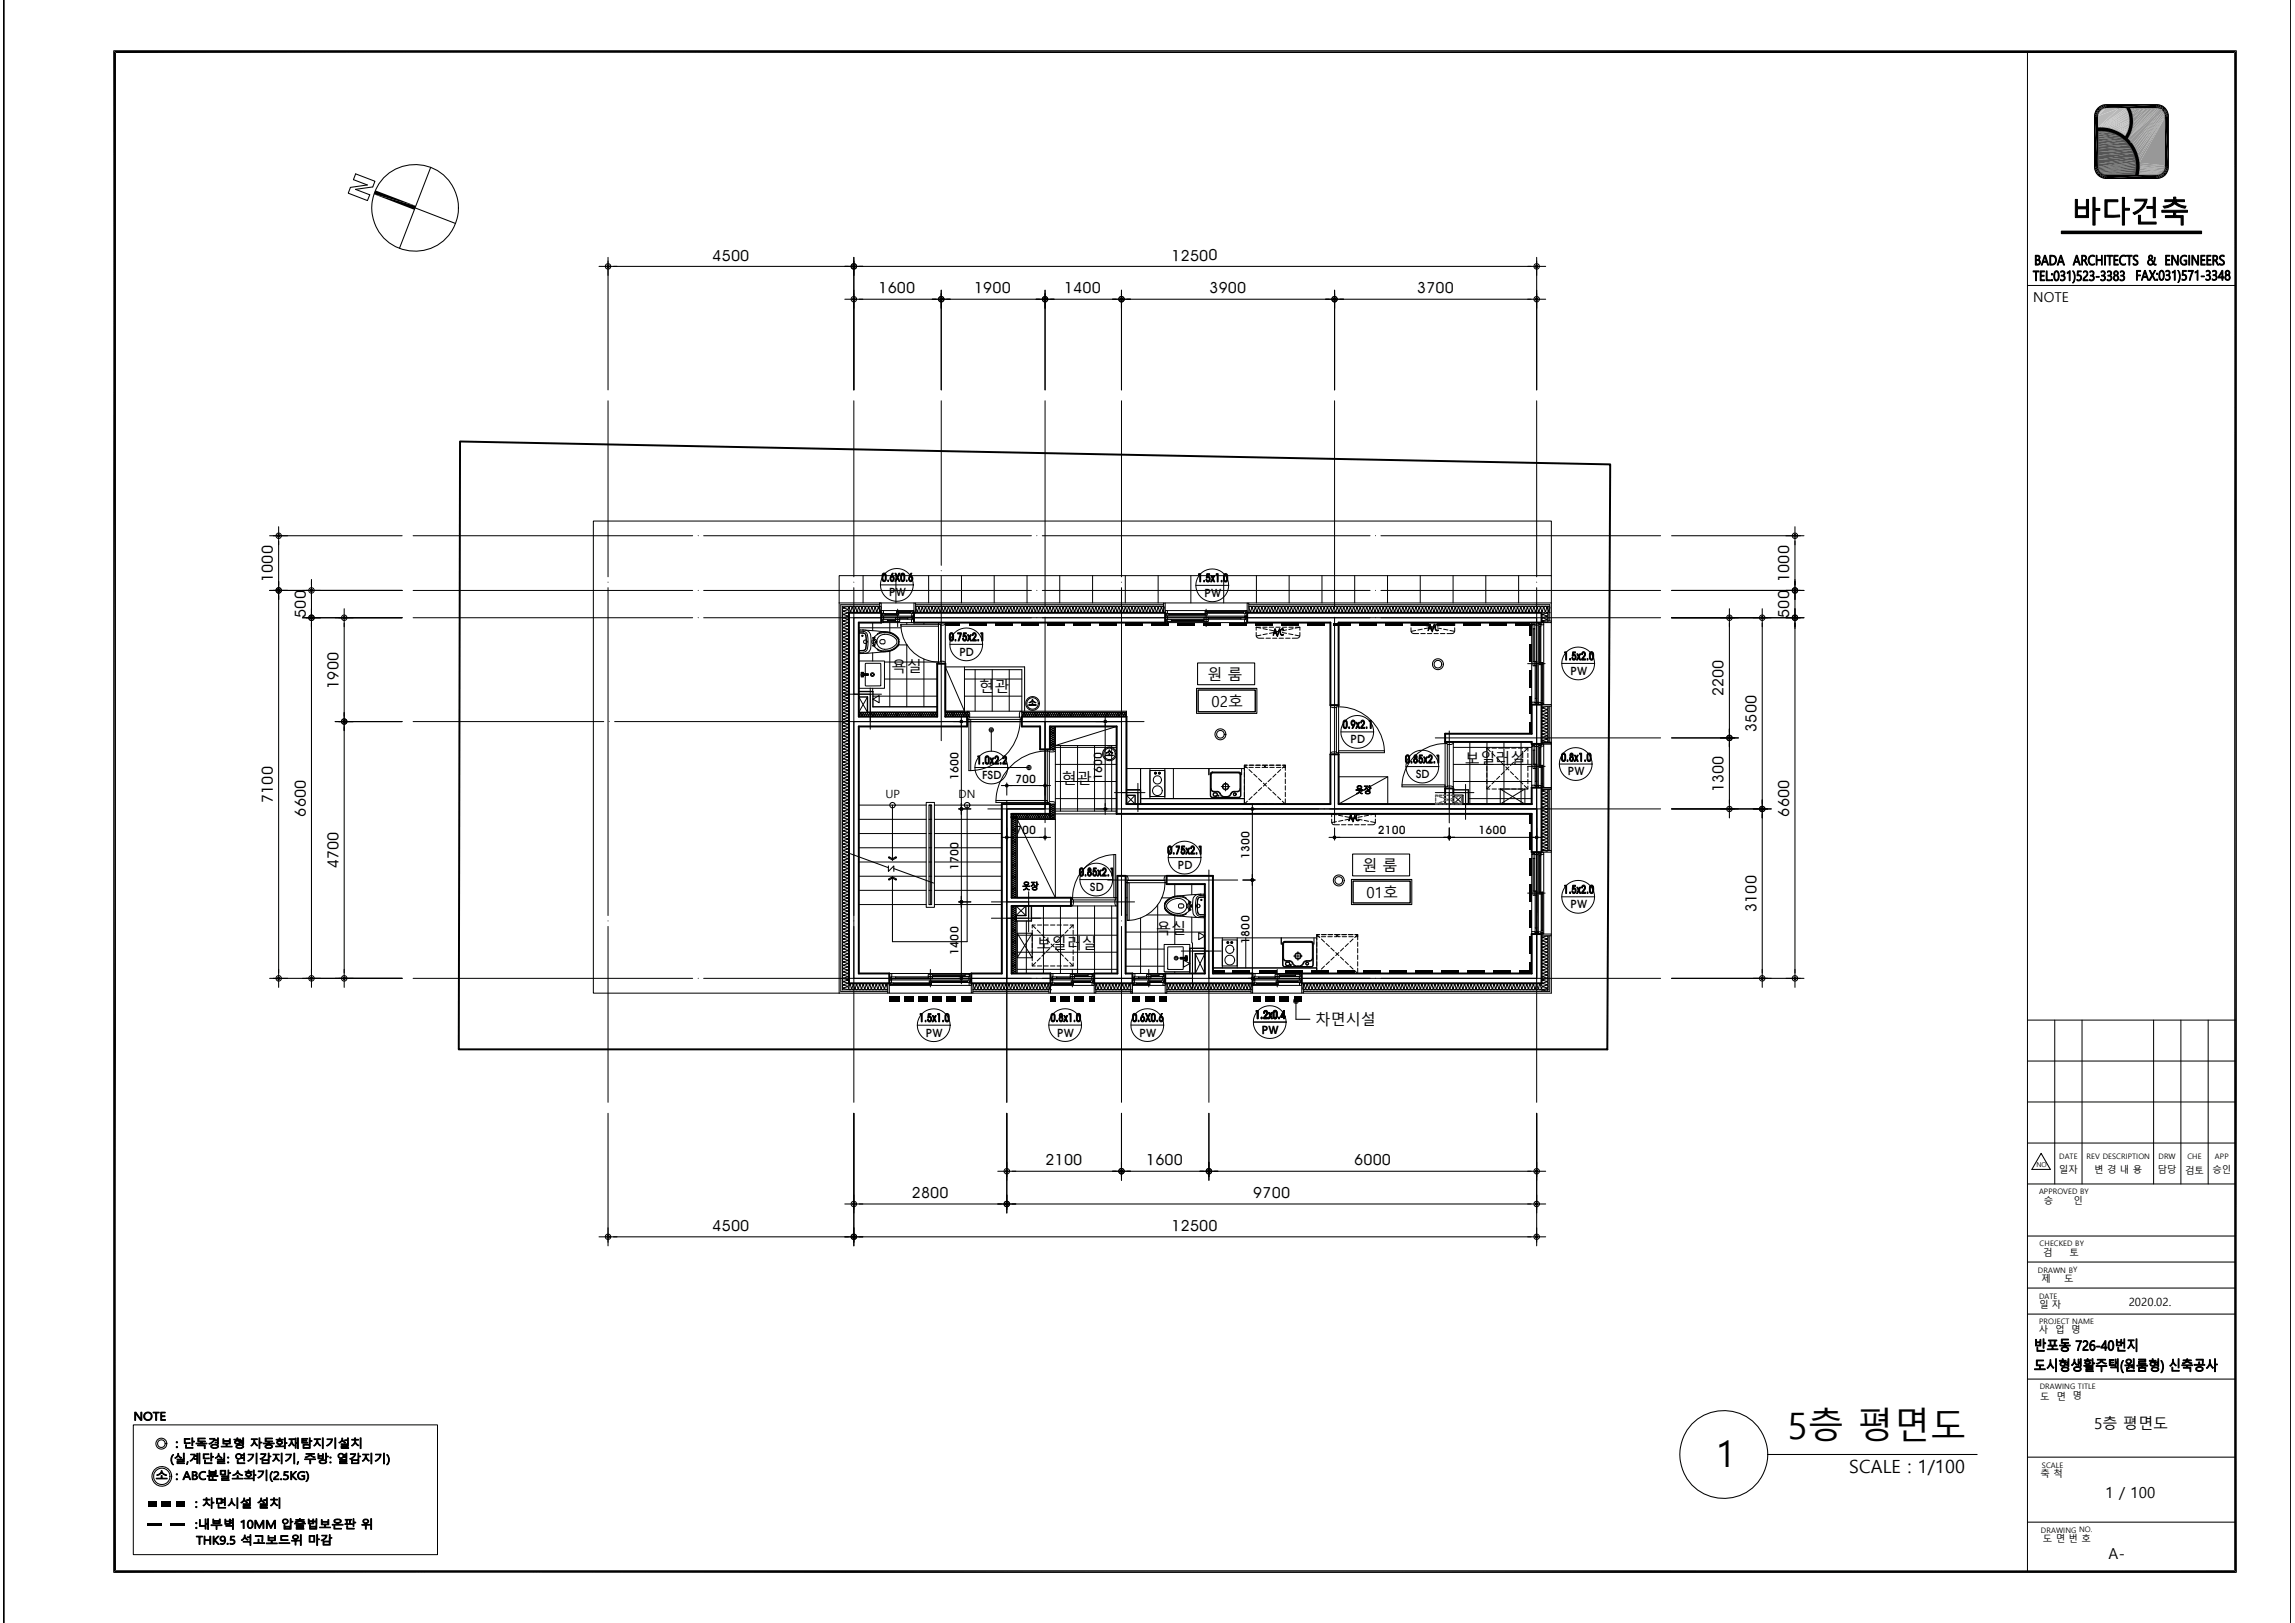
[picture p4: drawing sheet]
<svg xmlns="http://www.w3.org/2000/svg" width="420mm" height="297mm" viewBox="0 0 420 297" stroke-linecap="round" stroke-linejoin="round" font-family="sans-serif">
<defs><g id="words">
<g font-size="6.7">
<text x="327.3" y="263.3">5층 평면도</text>
<text x="314.2" y="268.5">1</text>
</g>
<text font-size="3.3" x="338.6" y="269.6">SCALE : 1/100</text>
<g font-size="2.8">
<text x="130.5" y="47.7">4500</text>
<text x="214.5" y="47.7">12500</text>
<text x="160.8" y="53.7">1600</text>
<text x="178.3" y="53.7">1900</text>
<text x="194.8" y="53.7">1400</text>
<text x="221.4" y="53.7">3900</text>
<text x="259.4" y="53.7">3700</text>
<text x="50" y="106.6" transform="rotate(-90 50 106.6)">1000</text>
<text x="327.6" y="106.6" transform="rotate(-90 327.6 106.6)">1000</text>
<text x="56" y="113.1" transform="rotate(-90 56 113.1)">500</text>
<text x="327.6" y="113.1" transform="rotate(-90 327.6 113.1)">500</text>
<text x="163.2" y="122.9">욕</text>
<text x="166" y="122.9">실</text>
<text x="221" y="124.4">원 룸</text>
<text x="62" y="126.1" transform="rotate(-90 62 126.1)">1900</text>
<text x="179.3" y="126.7">현</text>
<text x="182.1" y="126.7">관</text>
<text x="221.8" y="129.3">02호</text>
<text x="315.6" y="127.5" transform="rotate(-90 315.6 127.5)">2200</text>
<text x="321.5" y="133.9" transform="rotate(-90 321.5 133.9)">3500</text>
<text x="194.4" y="143.5">현관</text>
<text x="268.2" y="139.8">보일러실</text>
<text x="50" y="147" transform="rotate(-90 50 147)">7100</text>
<text x="56" y="149.4" transform="rotate(-90 56 149.4)">6600</text>
<text x="315.6" y="145" transform="rotate(-90 315.6 145)">1300</text>
<text x="327.6" y="149.4" transform="rotate(-90 327.6 149.4)">6600</text>
<text x="62" y="158.9" transform="rotate(-90 62 158.9)">4700</text>
<text x="249.4" y="159.4">원 룸</text>
<text x="250.2" y="164.3">01호</text>
<text x="321.5" y="166.9" transform="rotate(-90 321.5 166.9)">3100</text>
<text x="189.8" y="173.7">보일러</text>
<text x="198.1" y="173.7">실</text>
<text x="211.7" y="170.9">욕실</text>
<text x="240.8" y="187.7">차면시설</text>
<text x="191.4" y="213.3">2100</text>
<text x="209.8" y="213.3">1600</text>
<text x="247.9" y="213.3">6000</text>
<text x="166.9" y="219.3">2800</text>
<text x="229.4" y="219.3">9700</text>
<text x="130.5" y="225.3">4500</text>
<text x="214.5" y="225.3">12500</text>
<text x="383.4" y="261.6">5층 평면도</text>
<text x="385.5" y="274.1">1 / 100</text>
<text x="386" y="285.4">A-</text>
</g>
<text font-size="2.5" x="372.2" y="55.3">NOTE</text>
<g font-size="2.1">
<text x="162.1" y="146.1">UP</text>
<text x="175.5" y="146.1">DN</text>
<text x="389.7" y="239.1">2020.02.</text>
</g>
<g font-size="2">
<text x="162.8" y="109.1">PW</text>
<text x="220.5" y="109.2">PW</text>
<text x="175.6" y="120">PD</text>
<text x="287.5" y="123.5">PW</text>
<text x="247.2" y="136">PD</text>
<text x="175.5" y="142.7" transform="rotate(-90 175.5 142.7)">1600</text>
<text x="179.8" y="142.6">FSD</text>
<text x="185.8" y="143.2">700</text>
<text x="201.8" y="142.7" transform="rotate(-90 201.8 142.7)">1600</text>
<text x="259.2" y="142.4">SD</text>
<text x="287" y="141.9">PW</text>
<text x="185.8" y="152.7">700</text>
<text x="252.2" y="152.7">2100</text>
<text x="270.7" y="152.7">1600</text>
<text x="175.5" y="159.2" transform="rotate(-90 175.5 159.2)">1700</text>
<text x="215.6" y="159.1">PD</text>
<text x="228.7" y="157.2" transform="rotate(-90 228.7 157.2)">1300</text>
<text x="199.5" y="163.1">SD</text>
<text x="287.5" y="166.3">PW</text>
<text x="175.5" y="172.1" transform="rotate(-90 175.5 172.1)">00</text>
<text x="228.7" y="172.7" transform="rotate(-90 228.7 172.7)">1</text>
<text x="228.7" y="171.4" transform="rotate(-90 228.7 171.4)">800</text>
<text x="175.5" y="174.7" transform="rotate(-90 175.5 174.7)">14</text>
<text x="169.5" y="189.7">PW</text>
<text x="193.6" y="189.7">PW</text>
<text x="208.6" y="189.7">PW</text>
<text x="231" y="189.2">PW</text>
</g>
<g font-size="1.7">
<text x="376.9" y="214.8">일자</text>
<text x="383.4" y="214.8">변 경 내 용</text>
<text x="395" y="214.8">담당</text>
<text x="400" y="214.8">검토</text>
<text x="405" y="214.8">승인</text>
<text x="374.2" y="220.3">승</text>
<text x="379.6" y="220.3">인</text>
<text x="374.1" y="229.9">검</text>
<text x="378.9" y="229.9">토</text>
<text x="373.3" y="239.5">일 자</text>
<text x="373.7" y="234.7">제</text>
<text x="377.9" y="234.7">도</text>
<text x="373.3" y="244">사</text>
<text x="376.2" y="244">업</text>
<text x="379.2" y="244">명</text>
<text x="373.5" y="256.1">도</text>
<text x="376.5" y="256.1">면</text>
<text x="379.4" y="256.1">명</text>
<text x="373.6" y="270.4">축 척</text>
<text x="374" y="282.3">도 면 번 호</text>
</g>
<g font-size="1.4">
<text x="377" y="212.1">DATE</text>
<text x="382" y="212.1">REV DESCRIPTION</text>
<text x="395.2" y="212.1">DRW</text>
<text x="400.5" y="212.1">CHE</text>
<text x="405.5" y="212.1">APP</text>
<text x="373.3" y="218.5">APPROVED BY</text>
<text x="373.1" y="232.9">DRAWN BY</text>
<text x="373.4" y="228.1">CHECKED BY</text>
<text x="373.3" y="237.7">DATE</text>
<text x="373.3" y="242.3">PROJECT NAME</text>
<text x="373.4" y="254.2">DRAWING TITLE</text>
<text x="373.8" y="268.6">SCALE</text>
<text x="373.7" y="280.5">DRAWING NO.</text>
</g>
<text font-size="1.2" x="372.8" y="213.6">NO</text>
</g></defs>
<path d="M.7 0v297.1M419.4 0v297.1M373.7 211.1l1.7 2.9h-3.4zM371.2 226.2h38.1M371.2 235.7h38.1M371.2 231h38.1M371.2 240.5h38.1M371.2 252.4h38.1M371.2 278.6h38.1M371.2 266.7h38.1" fill="none" stroke="#000" stroke-width=".19"/>
<g fill="none" stroke="#000" stroke-width=".18">
<path d="M371.2 9.4v278.2M384.1 19.8a2.1 2.1 0 0 1 1.5-.7h9.3a2.11 2.11 0 0 1 2.1 2.2v9.3a2.09 2.09 0 0 1-2.1 2.1h-9.3a2.13 2.13 0 0 1-2.1-2.1v-9.3a2.13 2.13 0 0 1 .6-1.5zM389.3 19.8a5 5 0 0 1-.2 5.1M390 19.8a5.6 5.6 0 0 1-.4 5.5M384 23.3a7.1 7.1 0 0 1 7.5 8.9M384.1 24a6.5 6.5 0 0 1 6.8 8M384.4 20.3a1.42 1.42 0 0 1 1.2-.5h9.3a1.5 1.5 0 0 1 1.4 1.5v9.3a1.46 1.46 0 0 1-1.4 1.4h-9.3a1.49 1.49 0 0 1-1.5-1.4v-9.3zM371.2 52.2h38.1M377.4 42.3h25.7v.5h-25.7zM371.2 186.7h38.1M371.2 194.2h38.1M376.2 186.7v30"/>
<path d="M381.2 186.7v30M394.3 186.7v30M399.3 186.7v30M404.3 186.7v30M371.2 216.7h38.1M371.2 201.7h38.1M371.2 209.2h38.1"/>
</g>
<g fill="#000" stroke="#000" stroke-width=".18">
<path d="M372.2 49.6h1.1v.2h-.5v1.6h-.1v-1.6h-.5zM373.5 49.6h.8v.2h-.6v.6h.5v.2h-.5v.6h.6v.2h-.8zM374.6 49.6h.2v1.6h.6v.2h-.8zM377.3 49.7l.3-.2 .3 .1 .1 .5-.3 .3 .2 .1a.54 .54 0 0 1 .1 .8 .54 .54 0 0 1-.8 0v-.2a.38 .38 0 0 0 .6 0 .38 .38 0 0 0-.2-.6h-.2v-.1l.4-.1v-.4l-.2-.2-.3 .2zM378.5 49.8l.5-.3v1.9h-.2v-1.6l-.3 .2zM379.4 49.6a1.34 1.34 0 0 1 .4 1.8l-.2 .4h-.2l.1-.1a2 2 0 0 0-.1-2.1zM380.3 49.6h.7v.1h-.5l-.1 .6a.57 .57 0 0 1 .7 .7 .57 .57 0 0 1-.9 .3v-.2a.39 .39 0 0 0 .5 .1 .39 .39 0 0 0 .2-.4 .48 .48 0 0 0-.6-.3zM381.5 49.6a.44 .44 0 0 1 .7 .3 1.24 1.24 0 0 1-.6 1l-.1 .3h.8v.2h-.9l.1-.6a.83 .83 0 0 0 .5-.9l-.3-.2-.3 .2zM382.6 49.7a.47 .47 0 0 1 .7 .1 .47 .47 0 0 1-.2 .6l.1 .1a.48 .48 0 0 1 .2 .4 .48 .48 0 0 1-.2 .4l-.6 .1-.1-.3a.4 .4 0 0 0 .5 .2 .4 .4 0 0 0 .3-.4l-.2-.3-.4-.1v-.1l.4-.1 .1-.5-.4-.1-.2 .2zM382.6 46.8l.3-.1 .5 .1v.2l-.5-.1a.74 .74 0 0 0-.4 .9 .74 .74 0 0 0 .9 .5v-.1a.47 .47 0 0 1-.3 .4 .47 .47 0 0 1-.5-.2l-.3-.5a1.09 1.09 0 0 1 .3-1.1zM383.7 50.6h.6v.1h-.6zM384.7 49.7l.3-.2 .3 .1 .1 .5-.3 .3 .3 .2a.55 .55 0 0 1-.1 .7 .55 .55 0 0 1-.7 0v-.2a.38 .38 0 0 0 .6 0 .38 .38 0 0 0-.2-.6h-.3v-.1h.3a.32 .32 0 0 0 .2-.5 .32 .32 0 0 0-.5 0z"/>
<path d="M383.8 46.7h.1v.8h.8v-.8h.2v1.8h-.2v-.8h-.8v.8h-.1zM385.3 46.7h.2v1.8h-.2zM385.8 49.7a.47 .47 0 0 1 .8 .1 .47 .47 0 0 1-.3 .6l.1 .1a.48 .48 0 0 1 .3 .4 .48 .48 0 0 1-.3 .4l-.6 .1v-.3a.4 .4 0 0 0 .4 .2 .4 .4 0 0 0 .3-.4l-.2-.3-.4-.1v-.1l.4-.1 .1-.5-.4-.1-.2 .2zM385.7 46.7h1.1v.2h-.5v1.6h-.2v-1.6h-.4zM387 46.7h.8v.2h-.6v.6h.5v.2h-.5v.6h.6v.2h-.8zM388.2 49.7l.3-.2 .3 .1 .1 .3v.2l-.3 .3 .2 .1a.54 .54 0 0 1 .1 .7 .54 .54 0 0 1-.8 .1v-.2a.38 .38 0 0 0 .6 0 .38 .38 0 0 0-.2-.6h-.2v-.1l.4-.1v-.4l-.2-.2-.3 .2zM388.3 46.8h.1a.38 .38 0 0 1 .5-.2 .38 .38 0 0 1 .2 .4 .7 .7 0 0 0-.9 .6 .7 .7 0 0 0 .9 .7v-.1a.45 .45 0 0 1-.3 .4 .45 .45 0 0 1-.5-.2 1.11 1.11 0 0 1 0-1.6zM389.3 46.7h1v.2h-.4v1.6h-.2v-1.6h-.4zM390.6 46.8l.3-.1h.5v.3l-.3-.1-.3 .1-.1 .2 .2 .2a.55 .55 0 0 1 .5 .6 .55 .55 0 0 1-.6 .5h-.3v-.3l.1 .1a.35 .35 0 0 0 .5 0 .35 .35 0 0 0 0-.5l-.6-.5zM391.1 49.5h.8v.2h-.6v.6h.6v.2h-.6v.8h-.2zM393.5 49.5h.2l.3 .8 .4-.8h.2l-.5 .9 .5 .9h-.2l-.4-.8-.4 .8h-.2l.5-.9zM396.5 49.6l.1-.1a.46 .46 0 0 1 .6 .2 .46 .46 0 0 1-.2 .6v.1l.2 .1a.54 .54 0 0 1 0 .7 .54 .54 0 0 1-.7 0v-.2a.4 .4 0 0 0 .4 .2 .4 .4 0 0 0 .3-.4l-.2-.3-.4-.1v-.1l.4-.1 .1-.4-.2-.2-.4 .2z"/>
<path d="M396.5 46.7h.8v.2h-.7v.6h.6v.2h-.6v.6h.7v.2h-.8zM397.7 49.7l.5-.2v1.8h-.1v-1.6l-.4 .3zM398.7 49.5h.1a1.94 1.94 0 0 1 0 2.2h-.1l.1-.1a2 2 0 0 0-.1-2.1zM397.6 46.7h.2l.8 1.6v-1.6h.2v1.8h-.2l-.9-1.5v1.5h-.1zM399.6 49.5h.7v.2h-.6v.5a.57 .57 0 0 1 .6 .7 .57 .57 0 0 1-.8 .4v-.3l.3 .2 .3-.1 .1-.3-.2-.4h-.5zM399.4 46.9l.4-.2 .5 .1v.2a.71 .71 0 0 0-1.1 .5 .71 .71 0 0 0 1 .8v-.5h-.4v-.2h.5v.8l-.5 .1a.97 .97 0 0 1-.4-1.6zM400.7 46.7h.2v1.8h-.2zM400.6 49.5h1l-.6 1.8h-.2l.6-1.6h-.8zM401.9 49.7l.5-.2v1.8h-.2v-1.6l-.3 .3zM401.3 46.7h.2l.8 1.6v-1.6h.2v1.8h-.2l-.9-1.5v1.5h-.1zM403 50.5h.6v.2h-.6zM402.9 46.7h.8v.2h-.6v.6h.5v.2h-.5v.6h.6v.2h-.8z"/>
<path d="M403.9 49.6l.3-.1h.3l.1 .5-.3 .4h.3a.54 .54 0 0 1 0 .8 .54 .54 0 0 1-.8 0v-.2a.43 .43 0 0 0 .7-.1l-.1-.4-.4-.1v-.1l.4-.1v-.4l-.1-.2-.4 .2zM404 46.7h.8v.2h-.6v.6h.5v.2h-.5v.6h.6v.2h-.8zM405.1 49.6a.47 .47 0 0 1 .7 .1 .47 .47 0 0 1-.3 .7 .53 .53 0 0 1 .3 .7 .53 .53 0 0 1-.8 .1v-.2a.4 .4 0 0 0 .4 .2 .4 .4 0 0 0 .3-.4l-.1-.3-.4-.1v-.1l.4-.1v-.5l-.3-.1-.2 .2zM406.5 46.8l.3-.1h.4v.3l-.2-.1-.4 .1-.1 .3a.87 .87 0 0 1 .7 .9l-.4 .3h-.4v-.3a.48 .48 0 0 0 .7 0l-.1-.3-.2-.2a.57 .57 0 0 1-.3-.9z"/>
<path d="M379.9 36.5h.4v1.4h1.7v-1.4h.4v3.3h-2.5zM380.3 38.2v1.3h1.7v-1.3zM383.2 36.1h.4v2h.8v.4h-.8v2.7h-.4z"/>
<path d="M385.4 36.6h2.3v.3h-1.9v2.5l2.2-.1 .1 .4-2.7 .1zM388.6 36.1h.3v2h.9v.4h-.9v2.7h-.3z"/>
<path d="M390.8 36.5h2.3a3.6 3.6 0 0 1-2.3 2.8l-.3-.3 .2-.2a3 3 0 0 0 1.9-2h-1.8zM394.2 36.1h.4v3.7h-.4v-1.7h-1.2v-.3h1.2zM391.5 39.4h.4v1.2h2.8v.4h-3.2z"/>
<path d="M372.6 46.7h.5a.45 .45 0 0 1 .4 .4 .45 .45 0 0 1-.3 .5l.3 .2v.5l-.4 .2h-.5zM372.8 47.7v.6l.5-.1 .1-.2-.1-.2zM372.8 46.9v.6l.4-.1a.3 .3 0 0 0 .1-.3 .3 .3 0 0 0-.3-.2z"/>
<path d="M374.3 46.7h.2l.6 1.8h-.2l-.2-.5h-.7l-.1 .5h-.2zM374.4 46.9l-.3 .9h.5z"/>
<path d="M375.3 46.7a.94 .94 0 0 1 1.2 .9 .94 .94 0 0 1-1.2 .9zM375.4 46.9v1.4a.74 .74 0 0 0 .9-.7 .74 .74 0 0 0-.9-.7z"/>
<path d="M375.6 50.1h.2l-.1 .2h-.1zM375.6 51.2h.2v.2h-.2z"/>
<path d="M376.3 49.6h.3a1.22 1.22 0 0 1 .1 1.8 .48 .48 0 0 1-.6-.1 .48 .48 0 0 1-.1-.6l.1-.9zM376.3 49.9l-.1 1 .3 .4a1.07 1.07 0 0 0 .1-1.6z"/>
<path d="M377.2 46.7h.2l.6 1.8h-.2l-.2-.5h-.6l-.2 .5h-.2zM377.3 47l-.3 .8h.6z"/>
<path d="M380.1 46.7h.2l.6 1.8h-.2l-.2-.5h-.6l-.2 .5h-.2zM380.2 47l-.3 .8h.6z"/>
<path d="M381.1 46.7l.8 .1 .1 .6-.3 .3 .5 .8h-.2l-.3-.6-.3-.2h-.1v.8h-.2zM381.3 46.9v.7l.3-.1 .2-.1v-.3l-.2-.2z"/>
<path d="M387.1 49.7v-.1a.44 .44 0 0 1 .6 .1 .44 .44 0 0 1 .1 .5l-.1 .1a.73 .73 0 0 1 0 1 .52 .52 0 0 1-.7-.2 .52 .52 0 0 1 .2-.7l-.2-.3zM387.1 50.9a.37 .37 0 0 0 .7 0 .37 .37 0 0 0-.7 0zM387.1 50a.3 .3 0 0 0 .6 0 .3 .3 0 0 0-.6 0z"/>
<path d="M392.6 49.5h.2l.6 1.8h-.2l-.2-.5h-.6l-.2 .5h-.2zM392.7 49.7l-.3 .9h.6z"/>
<path d="M393.5 46.8a.38 .38 0 0 1 .6 .2v.3l-.3 .2 .5 .4 .1-.8h.2l-.3 1 .2 .3 .2-.1v.2h-.2l-.3-.2-.4 .2a.52 .52 0 0 1-.5-.1 .52 .52 0 0 1-.1-.6l.3-.3a.46 .46 0 0 1 0-.7zM393.4 47.7v.5l.1 .1 .5-.1a.48 .48 0 0 0-.4-.6zM393.5 47l.1 .3a.24 .24 0 0 0 .3 0 .24 .24 0 0 0 0-.4 .24 .24 0 0 0-.4 .1z"/>
<path d="M394.8 50h.2l-.1 .3-.1-.1zM394.8 51.1h.1l.1 .2h-.2z"/>
<path d="M395.6 49.5h.2a1.2 1.2 0 0 1 0 1.8h-.3a1.37 1.37 0 0 1 .1-1.8zM395.5 49.7l-.1 .7 .1 .7 .2 .1a.99 .99 0 0 0 0-1.6z"/>
<path d="M395.8 38.5h4.7v.3h-2.2v.7h1.4v1.7h-.4v-1.4h-2.9v-.3h1.5v-.7h-2.1zM396.3 36.6h1.6v-.5h.4v.5h1.6v.3h-1.5l.6 .6 1.2 .2-.2 .4h-.1l-1.1-.4-.7-.5-1 .7a.7 .7 0 0 1-1.1-.2l1.3-.3 .6-.5h-1.6z"/>
<path d="M405.1 46.7l.8 .1 .1 .6-.3 .3 .5 .8h-.2l-.3-.6-.3-.2h-.1v.8h-.2zM405.3 46.9v.7l.3-.1 .2-.2v-.3z"/>
<path d="M406.8 49.5h.2v1.2h.1v.2h-.1v.4h-.2v-.4h-.7zM406.8 49.8l-.5 .9h.5z"/>
<path d="M407.5 49.6a.44 .44 0 0 1 .5-.1 .44 .44 0 0 1 .2 .6l-.2 .2 .1 .1a.52 .52 0 0 1 .1 .7 .52 .52 0 0 1-.7 .1 .52 .52 0 0 1-.1-.8l.2-.1a.47 .47 0 0 1-.1-.7zM407.5 50.8a.35 .35 0 0 0 .7 0 .35 .35 0 0 0-.7 0zM407.5 50a.3 .3 0 0 0 .6 0 .3 .3 0 0 0-.6 0z"/>
</g>
<g fill="#000">
<path d="M20.7 9.2l.5 .5v277.7zM20.7 9.2l.5 278.2-.5 .5zM384.1 19.8l.3-.3-.6 .6zM383.8 20.1l.6-.6v.8zM384.4 19.5l.3 .6-.3 .2zM384.4 19.5l.4-.2-.1 .8zM384.8 19.3l.1 .6-.2 .2zM384.8 19.3l.4-.1-.3 .7zM385.2 19.2l.1 .6-.4 .1zM385.6 19.1v.7h-.3zM385.2 19.2l.4-.1-.3 .7zM385.6 19.8l9.3-.7v.7z"/>
<path d="M385.6 19.1h9.3l-9.3 .7zM394.9 19.1l.4 .1-.4 .6zM395.3 19.2l-.1 .6h-.3zM395.3 19.2l.4 .1-.5 .5zM395.7 19.3l-.2 .6-.3-.1zM395.7 19.3l.3 .2-.5 .4zM395.5 19.9l.5-.4-.2 .6zM21.2 9.7l388.3-.5-.5 .5zM20.7 9.2h388.8l-388.3 .5zM383.5 20.9l.6 .4h-.6zM383.5 20.9h.6v.4zM383.5 31l.7 .2-.6 .2z"/>
<path d="M383.5 31l.6-.1 .1 .3zM383.6 20.5l.5 .4h-.6zM383.6 20.5l.6 .1-.1 .3zM383.6 31.4l.8 .1-.6 .2zM383.6 31.4l.6-.2 .2 .3zM383.8 20.1l.4 .5-.6-.1zM383.8 20.1l.6 .2-.2 .3zM383.8 31.7l.6 .6zM383.8 31.7h.9l-.3 .6zM383.8 31.7l.6-.2 .3 .2zM383.5 21.3h.6v9.3zM383.5 21.3l.6 9.3h-.6z"/>
<path d="M383.5 30.6h.6v.3zM383.5 30.6l.6 .3-.6 .1zM384.4 32.3l.5-.4-.1 .6zM384.7 31.7l.2 .2-.5 .4zM385.3 32l-.1 .6-.4-.1zM384.9 31.9l.4 .1-.5 .5zM385.6 32v.7l-.4-.1zM385.3 32h.3l-.4 .6zM385.6 32h9.3l-9.3 .7zM385.6 32.7l9.3-.7v.7zM394.9 32h.3l-.3 .7zM395.2 32l.1 .6-.4 .1z"/>
<path d="M395.5 31.9l.2 .6-.4 .1zM395.2 32l.3-.1-.2 .7zM395.8 31.7l.2 .6-.3 .2zM395.5 31.9l.3-.2-.1 .8zM396.6 31.7l-.6 .6zM396 31.5l.6 .2-.6 .6zM395.8 31.7l.2-.2v.8zM396.3 20.9l.7 .4h-.7zM396.3 20.9h.6l.1 .4zM396.3 21.3l.7 9.3h-.7zM396.3 21.3h.7v9.3zM396 19.5l.6 .6z"/>
<path d="M396 19.5l.6 .6h-.8zM395.8 20.1h.8l-.6 .2zM396.2 31.2l.6 .2-.2 .3zM396.2 31.2l.4 .5-.6-.2zM396 20.3l.6-.2 .2 .4zM396 20.3l.8 .2-.6 .1zM396.3 30.9l.6 .1-.1 .4zM396.3 30.9l.5 .5-.6-.2zM396.2 20.6l.6-.1 .1 .4zM396.2 20.6l.7 .3h-.6zM396.3 30.6h.7l-.1 .4zM396.3 30.6l.6 .4-.6-.1z"/>
<path d="M20.7 287.9l.5-.5h387.8zM20.7 287.9l388.3-.5 .5 .5zM409 9.7l.5 278.2-.5-.5zM409.5 9.2v278.7l-.5-278.2z"/>
<path d="M384.1 23.3a7.1 7.1 0 0 1 7.4 8.7h-.6a6.5 6.5 0 0 0-6.8-8z" fill-rule="evenodd"/>
<path d="M389.3 19.8h.7a5.6 5.6 0 0 1-.4 5.5l-.5-.4a5 5 0 0 0 .2-5.1z" fill-rule="evenodd"/>
</g>
<path d="M377.4 42.3h25.7v.5h-25.7z" fill="#000"/>
<path d="M391.5 32h3.8" fill="none" stroke="#989898" stroke-width=".18"/>
<path d="M391.5 31.9h3.8" fill="none" stroke="#989898" stroke-width=".3"/>
<path d="M391.6 31.9h4" fill="none" stroke="#989898" stroke-width=".23"/>
<path d="M395.8 31.7h-4.2" fill="none" stroke="#989898" stroke-width=".38"/>
<g fill="#989898">
<path d="M391.7 31.1l4.1 .6-4.2-.2z"/>
<path d="M391.7 31.1l4.3 .4-.2 .2z"/>
<path d="M391.7 30.8l4.3 .7-4.3-.4z"/>
<path d="M391.7 30.8l4.4 .5-.1 .2z"/>
<path d="M391.7 30.6l4.4 .7-4.4-.5z"/>
<path d="M391.7 30.6l4.6 .5-.2 .2z"/>
<path d="M391.7 30.5l4.6 .6-4.6-.5z"/>
<path d="M391.7 30.5l4.6 .2v.4z"/>
<path d="M391.7 30.2l4.6 .5-4.6-.2z"/>
<path d="M391.7 30.2l4.6 .1v.4z"/>
<path d="M391.7 29.8l4.6 .5-4.6-.1z"/>
<path d="M396.3 21.5v8.8l-4.6-.5z"/>
<path d="M396.3 21.5l-4.6 8.3-.1-.6z"/>
<path d="M396.3 21.5l-4.7 7.7-.1-.4z"/>
<path d="M396.3 21.3v.2l-4.8 7.3z"/>
<path d="M396.3 21.3l-4.8 7.5-.2-.6z"/>
<path d="M396.3 21v.3l-5 6.9z"/>
<path d="M396.3 21l-5 7.2-.1-.4z"/>
<path d="M396.3 20.8v.2l-5.1 6.8z"/>
<path d="M396.3 20.8l-5.1 7-.1-.3z"/>
<path d="M396.1 20.5l.2 .3-5.2 6.7z"/>
<path d="M396.1 20.5l-5 7-.2-.4z"/>
<path d="M395.9 20.2l.2 .3-5.2 6.6z"/>
<path d="M395.9 20.2l-5 6.9-.3-.4z"/>
<path d="M395.7 20.1l.2 .1-5.3 6.5z"/>
<path d="M395.7 20.1l-5.1 6.6-.2-.3z"/>
<path d="M395.7 20.1l-5.3 6.3-.3-.4z"/>
</g>
<path d="M395.7 20.1l-5.6 5.9" fill="none" stroke="#989898" stroke-width=".25"/>
<g fill="#989898">
<path d="M389.9 25.7l5.8-5.6-5.6 5.9z"/>
<path d="M389.6 25.3l6.1-5.2-5.8 5.6z"/>
<path d="M389.6 25.3l5.9-5.4 .2 .2z"/>
<path d="M389.8 25l5.7-5.1-5.9 5.4z"/>
<path d="M389.8 25l5.4-5.2 .3 .1z"/>
<path d="M390 24.5l5.2-4.7-5.4 5.2z"/>
<path d="M390 24.5l4.9-4.7h.3z"/>
<path d="M390.2 24l4.7-4.2-4.9 4.7z"/>
<path d="M394.2 19.8h.7l-4.7 4.2z"/>
<path d="M390.4 23.3l3.8-3.5-4 4.2z"/>
<path d="M393.5 19.8h.7l-3.8 3.5z"/>
<path d="M390.5 22.6l3-2.8-3.1 3.5z"/>
<path d="M392.8 19.8h.7l-3 2.8z"/>
<path d="M390.5 21.7l2.3-1.9-2.3 2.8z"/>
<path d="M392.1 19.8h.7l-2.3 1.9z"/>
<path d="M390.4 21l1.7-1.2-1.6 1.9z"/>
<path d="M391.1 19.8h1l-1.7 1.2z"/>
<path d="M390.2 20.5l.9-.7-.7 1.2z"/>
<path d="M390.7 19.8h.4l-.9 .7z"/>
<path d="M390.1 20.2l.6-.4-.5 .7z"/>
<path d="M390 19.8h.7l-.6 .4z"/>
</g>
<path d="M385.1 31.9h5.8" fill="none" stroke="#545454" stroke-width=".21"/>
<g fill="#545454">
<path d="M385.1 32l5.9-.5-.1 .3z"/>
<path d="M384.8 31.8l6.2-.3-5.9 .5z"/>
<path d="M384.8 31.8l6.3-.7-.1 .4z"/>
<path d="M384.6 31.7l6.5-.6-6.3 .7z"/>
<path d="M384.6 31.7l6.5-1v.4z"/>
<path d="M384.4 31.4l6.7-.7-6.5 1z"/>
<path d="M384.4 31.4l6.7-1v.3z"/>
<path d="M384.3 31.2l6.8-.8-6.7 1z"/>
<path d="M384.3 31.2l6.8-1.1v.3z"/>
<path d="M384.2 31l6.9-.9-6.8 1.1z"/>
<path d="M384.2 31l6.9-1.1v.2z"/>
<path d="M384.1 30.8l7-.9-6.9 1.1z"/>
<path d="M384.1 30.8l6.9-1.2 .1 .3z"/>
<path d="M384.1 30.6l6.9-1-6.9 1.2z"/>
<path d="M384.1 30.6l6.9-1.4v.4z"/>
<path d="M384.1 30l6.9-.8-6.9 1.4z"/>
<path d="M384.1 30l6.7-1.3 .2 .5z"/>
<path d="M384.1 29.3l6.7-.6-6.7 1.3z"/>
<path d="M384.1 29.3l6.5-1.3 .2 .7z"/>
<path d="M384.1 28.5l6.5-.5-6.5 1.3z"/>
<path d="M384.1 28.5l6.3-1 .2 .5z"/>
<path d="M384.1 27.8l6.3-.3-6.3 1z"/>
<path d="M384.1 27.8l6.1-.7 .2 .4z"/>
<path d="M384.1 27.3l6.1-.2-6.1 .7z"/>
<path d="M384.1 27.3l5.7-.8 .4 .6z"/>
<path d="M384.1 26.8l5.7-.3-5.7 .8z"/>
<path d="M384.1 26.8l5.2-.8 .5 .5z"/>
<path d="M384.1 26.4l5.2-.4-5.2 .8z"/>
<path d="M384.1 26.4l4.8-.8 .4 .4z"/>
<path d="M384.1 25.9l4.8-.3-4.8 .8z"/>
<path d="M384.1 25.9l4.2-.7 .6 .4z"/>
<path d="M384.1 25.4l4.2-.2-4.2 .7z"/>
<path d="M384.1 25.4l3.6-.6 .6 .4z"/>
<path d="M384.1 25l3.6-.2-3.6 .6z"/>
<path d="M384.1 25l3-.5 .6 .3z"/>
<path d="M384.1 24.6l3-.1-3 .5z"/>
<path d="M384.1 24.6l2.1-.4 .9 .3z"/>
<path d="M384.1 24.3l2.1-.1-2.1 .4z"/>
</g>
<path d="M384.1 24.2h2.1" fill="none" stroke="#545454" stroke-width=".38"/>
<g fill="#545454">
<path d="M384.1 24.2l1-.2-1 .3z"/>
<path d="M384.1 24h1l-1 .2z"/>
</g>
<g fill="#bababa">
<path d="M389.4 24.4l-.3 .5z"/>
<path d="M388.8 24.7l.6-.3-.3 .5z"/>
<path d="M388.8 24.7l.7-.5-.1 .2z"/>
<path d="M388.5 24.5l1-.3-.7 .5z"/>
<path d="M388.5 24.5l1.1-.7-.1 .4z"/>
<path d="M388.2 24.3l1.4-.5-1.1 .7z"/>
<path d="M388.2 24.3l1.5-.9-.1 .4z"/>
<path d="M387.8 24.1l1.9-.7-1.5 .9z"/>
<path d="M387.8 24.1l2-1.1-.1 .4z"/>
<path d="M387.5 24l2.3-1-2 1.1z"/>
<path d="M387.5 24l2.4-1.5-.1 .5z"/>
<path d="M387.1 23.8l2.8-1.3-2.4 1.5z"/>
<path d="M387.1 23.8l2.8-1.6v.3z"/>
<path d="M386.7 23.6l3.2-1.4-2.8 1.6z"/>
<path d="M386.7 23.6l3.2-1.7v.3z"/>
<path d="M386.2 23.5l3.7-1.6-3.2 1.7z"/>
<path d="M386.2 23.5l3.6-2.1 .1 .5z"/>
<path d="M385.8 23.4l4-2-3.6 2.1z"/>
<path d="M385.8 23.4l3.9-2.4 .1 .4z"/>
<path d="M385.4 23.4l4.3-2.4-3.9 2.4z"/>
<path d="M385.4 23.4l4.2-2.8 .1 .4z"/>
<path d="M385.1 23.3l4.5-2.7-4.2 2.8z"/>
<path d="M385.1 23.3l4.4-3 .1 .3z"/>
<path d="M384.8 23.3l4.7-3-4.4 3z"/>
<path d="M384.8 23.3l4.6-3.3 .1 .3z"/>
<path d="M384.5 23.3l4.9-3.3-4.6 3.3z"/>
<path d="M384.5 23.3l4.8-3.5 .1 .2z"/>
<path d="M384.1 23.3l5.2-3.5-4.8 3.5z"/>
<path d="M384.1 23.3l3.9-3.5h1.3z"/>
<path d="M384.1 21.3l3.9-1.5-3.9 3.5z"/>
<path d="M385.6 19.8h2.4l-3.9 1.5z"/>
<path d="M384.1 20.9l1.5-1.1-1.5 1.5z"/>
<path d="M384.1 20.9l1.2-1.1h.3z"/>
<path d="M384.2 20.8l1.1-1-1.2 1.1z"/>
<path d="M385.1 19.9l.2-.1-1.1 1z"/>
<path d="M384.3 20.5l.8-.6-.9 .9z"/>
<path d="M384.7 20.1l.4-.2-.8 .6z"/>
<path d="M384.5 20.2l.2-.1-.4 .4z"/>
<path d="M384.5 20.2l.6-.3z"/>
<path d="M384.5 20.2l.3-.2z"/>
</g>
<g fill="none" stroke="#000" stroke-width=".19">
<path d="M65.1 31.8l3.5 1.4-.4 1-3.1 .5 2.6 1-.4 1-3.5-1.3 .4-1.1 3-.4-2.5-1zM76 38l7.4 2.9M78.8 30.6l-5.7 14.9M109.7 48.8h173.3M111.3 47.1v24.3M154.7 54.8h128.3M156.3 47.1v24.3M172.3 53.1v18.3M191.3 53.1v18.3M205.3 53.1v18.3M244.3 53.1v18.3M281.3 47.1v24.3"/>
<path d="M49.4 98.1h24.2M51 96.4v84.3M306 98.1h24.3M328.6 96.4v84.3M49.4 108.1h24.2M55.4 113.1h18.2M57 106.1v74.6M63 111.4v69.3M306 113.1h24.3M306 108.1h24.3M316.6 111.4v38.3M322.6 111.4v69.3"/>
<path d="M61.4 132.1h12.2M159.8 128l1.2-.7v1.3zM175.5 132.1h2.2M175.9 132h.2v.2h-.2zM176 131v49.1M176.6 122.6h10.5v7.6M176.6 122.1h11v8.1M200.6 132.1h2.2M202.2 132h.2v.2h-.2zM202.3 131v18.1M219.1 126h11v4.6h-11zM219.2 121.3h10.5v4h-10.5z"/>
<path d="M306 135.1h12.3M155.7 156.2l6.9 2.6M162.6 158.5v1l1-1v1M162.8 156.8l.6 .4 .6-.4 .1 .2-.7 .4-.8-.4zM163.4 147.3v10.1M163.6 159l7.3 2.6M175.5 148h2.2M175.9 148h.2v.2h-.2zM177.1 147.3v25h-13.7v-11.8l.7 .4-.1 .2-.6-.4-.6 .4-.2-.2 .8-.4M183.3 143.8h9M183.3 153.3h9M184.2 143.7h.2v.2h-.2z"/>
<path d="M184.3 143.3v2.2M184.3 151.5v2.3M191.2 143.7h.2v.2h-.2zM191.2 153.2h.2v.1h-.2zM191.3 143.3v2.2M191.3 151.5v2.3M193.2 148.4h11.2M193.2 149h11.2M200.6 148h2.2M202.2 148h.2v.2h-.2zM227.5 148h2.3M229.2 148h.2v.2h-.2z"/>
<path d="M229.3 147.1v33M243.3 153.3h39M244.2 153.2h.2v.1h-.2zM244.3 151.5v2.3M247.6 156.3h10.5v4h-10.5zM265.3 151.5v2.3M281.2 153.2h.2v.1h-.2zM281.3 151.5v2.3M306 148h18.3M49.4 179.1h24.2M175.5 179.1h2.2M175.5 165.1h2.2"/>
<path d="M175.9 165h.2v.1h-.2zM175.9 178.9l.2 .1v.1l-.2 .1zM216.7 175.7l1.1 .6-1.1 .7zM219.5 170.7l1.1 .6-1.1 .7zM227.5 161.1h2.3M228.5 179.1h.3M229.1 178.9l.1-.1 .3 .1v.3l-.3 .1-.1-.1zM229.1 160.9l.2-.1 .2 .1v.3l-.3 .1-.1-.1zM229.2 161h.2v.1h-.2zM247.4 161h11.1v4.6h-11.1zM306 179.1h24.3M237.3 183.2v3.3h2.5"/>
<path d="M111.3 203.8v24.2M156.3 203.8v24.2M184.3 203.8v18.2M205.3 203.8v12.2M221.3 203.8v12.2M281.3 203.8v24.2M283 214.4h-100.3M109.7 226.4h173.3M154.7 220.4h128.3M323.6 266.2h38.4"/>
<circle cx="76" cy="38.1" r="7.9"/>
<circle cx="176" cy="132.1" r=".26"/>
<circle cx="189" cy="128.7" r="1.05"/>
<circle cx="189" cy="128.7" r="1.26"/>
<circle cx="202.3" cy="132.1" r=".25"/>
<circle cx="203.1" cy="138" r="1.05"/>
<circle cx="203.1" cy="138" r="1.26"/>
<circle cx="223.4" cy="134.4" r=".71"/>
<circle cx="223.4" cy="134.4" r="1"/>
<circle cx="263.2" cy="121.6" r=".71"/>
<circle cx="263.2" cy="121.6" r="1"/>
<circle cx="163.4" cy="147.4" r=".5"/>
<circle cx="176" cy="148.1" r=".26"/>
<circle cx="177.1" cy="147.4" r=".5"/>
<circle cx="184.3" cy="143.8" r=".26"/>
<circle cx="184.3" cy="153.3" r=".26"/>
<circle cx="184.3" cy="153.3" r=".12"/>
<circle cx="191.3" cy="143.8" r=".25"/>
<circle cx="191.3" cy="153.3" r=".25"/>
<circle cx="202.3" cy="148.1" r=".25"/>
<circle cx="229.3" cy="148.1" r=".26"/>
<circle cx="244.3" cy="153.3" r=".25"/>
<circle cx="265.3" cy="153.3" r=".26"/>
<circle cx="265.3" cy="153.3" r=".12"/>
<circle cx="281.3" cy="153.3" r=".25"/>
<circle cx="176" cy="165.1" r=".26"/>
<circle cx="176" cy="179.1" r=".25"/>
<circle cx="229.3" cy="179.1" r=".12"/>
<circle cx="245.1" cy="161.1" r="1"/>
<circle cx="245.1" cy="161.1" r=".7"/>
<circle cx="29.5" cy="264.2" r="1"/>
<circle cx="29.5" cy="264.2" r=".7"/>
<circle cx="29.6" cy="270.2" r="1.5"/>
<circle cx="29.6" cy="270.2" r="1.8"/>
<circle cx="315.6" cy="266.2" r="8.1"/>
</g>
<g fill="#000" stroke="#000" stroke-width=".18">
<path d="M162.5 106.2h.2v.2h-.2zM163.8 104.9h.2l.3 .6 .3-.6h.2l-.4 .8 .4 .7h-.2l-.3-.6-.3 .6h-.2l.4-.7zM174.8 117h.2v.3h-.2zM175.3 115.8h.7l-.4 1.5h-.2l.4-1.3h-.5zM176.4 115.8h.5v.2h-.4v.3a.49 .49 0 0 1 .5 .5 .49 .49 0 0 1-.6 .5l-.2-.5h.2l.2 .3 .2-.2-.1-.4-.4 .1zM177.1 116.2h.2l.2 .4 .2-.4h.1l-.2 .5 .3 .6h-.2l-.2-.4-.2 .4h-.2l.3-.6zM178.2 115.8a.46 .46 0 0 1 .5 .3 .46 .46 0 0 1-.1 .6l-.4 .4h.5v.2h-.7v-.2l.4-.5a.29 .29 0 0 0 .2-.4 .29 .29 0 0 0-.3-.2l-.1 .3h-.2zM179 117h.2v.3h-.2zM179.6 115.8h.3v1.5h-.2v-1.3h-.1zM219.4 105h.4v1.5h-.2v-1.3h-.2zM220.4 106.2h.1v.3h-.1zM220.9 105h.5v.2h-.4v.3a.35 .35 0 0 1 .4 0 .35 .35 0 0 1 .2 .4l-.1 .3a.38 .38 0 0 1-.5 .3 .38 .38 0 0 1-.2-.5h.1a.22 .22 0 0 0 .2 .3 .22 .22 0 0 0 .3-.2l-.1-.4-.5 .1z"/>
<path d="M221.7 105.4h.2l.1 .3 .2-.3h.2l-.3 .5 .3 .6h-.2l-.2-.4-.2 .4h-.2l.3-.6zM222.7 105h.3v1.5h-.2v-1.3h-.1zM223.6 106.2h.1v.3h-.1zM234.2 115.1l-.4 1.4zM234.6 115.1h.4v.2h-.4a.53 .53 0 0 0-.2 .5 .53 .53 0 0 0 .4 .4l.2-.1-.1 .2a.64 .64 0 0 1-.6-.5 .64 .64 0 0 1 .3-.7zM262.6 114.2l-.5 1.4zM262.9 114.3l.4-.1v.2l-.1-.1a.42 .42 0 0 0-.4 .2 .42 .42 0 0 0 0 .5 .34 .34 0 0 0 .4 .3l.1 .1h-.1a.38 .38 0 0 1-.5-.4v-.4zM179 138.4h.4v1.5h-.2v-1.4h-.2zM179.9 139.6h.2v.3h-.2zM181.2 138.7h.2l.2 .4 .2-.4h.1l-.2 .5 .2 .7h-.1l-.2-.5-.2 .5h-.2l.3-.6zM182.2 138.5l.2-.1a.42 .42 0 0 1 .4 .1 .42 .42 0 0 1 0 .5l-.5 .6h.5v.3h-.7v-.3l.5-.7-.1-.4-.2 .1v.3h-.2zM183.1 139.6h.2v.3h-.2z"/>
<path d="M183.8 138.4a.48 .48 0 0 1 .4 .2 .48 .48 0 0 1 0 .5l-.4 .5h.5v.3h-.7v-.3l.5-.7-.1-.4-.2 .1-.1 .3h-.1zM246.9 133h.2v.3h-.2zM248.2 132.2h.2l.2 .4 .2-.4h.1l-.2 .5 .3 .6h-.2l-.2-.4-.2 .4h-.2l.3-.6zM249.3 131.9a.47 .47 0 0 1 .5 .2 .47 .47 0 0 1-.1 .6l-.4 .4h.5v.2h-.7v-.2l.6-.8-.2-.3h-.2v.3h-.2zM250.1 133h.2v.3h-.2zM250.7 131.8h.3v1.5h-.2v-1.3h-.1zM258.3 139.4h.2v.3h-.2zM259.9 138.2h.5v.2h-.4l-.1 .3 .2-.1a.51 .51 0 0 1 .5 .6 .51 .51 0 0 1-.7 .4l-.2-.4 .5 .3 .1-.4a.21 .21 0 0 0-.2-.3 .21 .21 0 0 0-.2 .2l-.1-.1zM260.6 138.5h.2l.2 .4 .2-.4h.1l-.2 .6 .2 .6h-.1l-.2-.4-.2 .4h-.2l.3-.6zM261.6 138.2a.34 .34 0 0 1 .4 0 .34 .34 0 0 1 .2 .3l-.1 .4-.4 .6h.5v.2h-.7v-.2l.5-.7v-.3a.19 .19 0 0 0-.2-.2 .19 .19 0 0 0-.1 .3l-.2 .1zM262.5 139.4h.2v.3h-.2zM263.1 138.2h.3v1.5h-.1v-1.3h-.2z"/>
<path d="M286.4 119.3h.4v1.5h-.2v-1.3h-.2zM286.9 139.1h.2v.2h-.2zM287.4 120.5h.1v.3h-.1zM287.9 119.3h.5v.2h-.4v.3a.35 .35 0 0 1 .4 0 .35 .35 0 0 1 .1 .4 .47 .47 0 0 1-.1 .5 .47 .47 0 0 1-.5 .1l-.1-.4 .1-.1a.23 .23 0 0 0 .2 .3 .23 .23 0 0 0 .3-.2l-.2-.4-.4 .1zM288.2 138.2h.2l.2 .4 .2-.4h.1l-.2 .6 .2 .5h-.1l-.2-.4-.2 .4h-.2l.3-.5zM288.7 119.7h.2l.1 .3 .2-.3h.2l-.3 .5 .3 .6h-.2l-.2-.4-.2 .4h-.2l.3-.6zM289.2 137.8h.4v1.5h-.2v-1.2h-.2zM289.8 119.3h.1a.5 .5 0 0 1 .3 .7l-.4 .6h.5v.2h-.7v-.2l.5-.8-.1-.3h-.2l-.1 .3h-.1zM290.1 139.1h.2v.2h-.2zM290.6 120.5h.1v.3h-.1zM200.2 158.8h.5v.3h-.4v.3a.36 .36 0 0 1 .5 .3l-.2 .6h-.4l-.2-.4h.2l.1 .3 .3-.3-.1-.4-.4 .1zM214.8 156.1h.2v.2h-.2z"/>
<path d="M215.3 154.8h.7l-.5 1.5h-.1l.4-1.2h-.5zM216.3 154.8h.6v.2h-.4l-.1 .3a.49 .49 0 0 1 .6 .3 .49 .49 0 0 1-.2 .6l-.2 .1a.37 .37 0 0 1-.4-.4h.2a.23 .23 0 0 0 .2 .2 .23 .23 0 0 0 .2-.3l-.2-.3-.4 .1zM217.1 155.2h.2l.1 .4 .2-.4h.2l-.2 .5 .2 .6h-.2l-.2-.4-.2 .4h-.1l.3-.5zM218.1 154.9l.4-.1 .2 .3v.4l-.5 .6h.5v.2h-.7v-.2l.5-.9a.2 .2 0 0 0-.1-.2 .2 .2 0 0 0-.3 .2v.1h-.1zM219 156.1h.1v.2h-.1zM219.5 154.8h.4v1.5h-.2v-1.3h-.2zM248.1 149l-.4 1.4zM248.4 149.1l.3-.1 .1 .2-.3-.1-.1 .2a.56 .56 0 0 0 .3 .8l.1-.1-.1 .2a.4 .4 0 0 1-.5-.4zM198.6 160.1h.2v.2h-.2zM200.9 159.2h.2l.2 .4 .2-.4h.2l-.3 .6 .3 .5h-.2l-.2-.4-.2 .4h-.2l.3-.5zM202 158.9l.3-.1 .2 .2v.5l-.5 .6h.5v.2h-.7v-.2l.6-.7-.2-.4-.2 .3h-.2zM202.8 160.1h.2v.2h-.2z"/>
<path d="M203.4 158.9h.3v1.4h-.1v-1.2h-.2zM286.4 162h.4v1.5h-.2v-1.3h-.2zM287.4 163.2h.1v.3h-.1zM287.9 162h.5v.2h-.4v.3a.35 .35 0 0 1 .4 0 .35 .35 0 0 1 .1 .4 .47 .47 0 0 1-.1 .5 .47 .47 0 0 1-.5 .1l-.1-.5h.1l.1 .3a.28 .28 0 0 0 .4-.3 .28 .28 0 0 0-.3-.3l-.3 .1zM288.7 162.4h.2l.1 .4 .2-.4h.2l-.3 .5 .3 .6h-.2l-.2-.4-.2 .4h-.2l.3-.6zM289.7 162a.48 .48 0 0 1 .5 .3 .48 .48 0 0 1-.1 .5l-.3 .5h.5v.2h-.7v-.2l.5-.8-.1-.3h-.2l-.1 .3h-.1zM290.6 163.2h.1v.3h-.1zM168.4 185.5h.4v1.5h-.1v-1.3h-.3zM169.4 186.7h.1v.3h-.1zM169.9 185.5h.6v.2h-.4l-.1 .3a.5 .5 0 0 1 .6 .4 .5 .5 0 0 1-.4 .6 .38 .38 0 0 1-.4-.5h.1l.2 .3a.3 .3 0 0 0 .3-.3 .3 .3 0 0 0-.3-.3l-.3 .1zM170.7 185.9h.2l.1 .4 .2-.4h.2l-.2 .5 .2 .6h-.2l-.2-.4-.2 .4h-.2l.3-.6zM171.7 185.5h.3v1.5h-.1v-1.3h-.2z"/>
<path d="M172.6 186.7h.1v.3h-.1zM193.4 186.7h.2v.3h-.2zM194.8 185.9h.1l.2 .3 .2-.3h.2l-.3 .5 .3 .6h-.2l-.2-.4-.2 .4h-.2l.3-.6zM195.7 185.5h.4v1.5h-.2v-1.3h-.2zM196.6 186.7h.2v.3h-.2zM208.4 186.7h.1v.3h-.1zM209.7 185.5h.2l.3 .6 .2-.6h.2l-.4 .7 .4 .8h-.2l-.2-.6-.3 .6h-.2l.4-.8zM211.8 186.7h.1v.3h-.1zM230 184.9h.3v1.5h-.1v-1.3h-.2zM230.9 186.2h.2v.2h-.2zM231.6 185h.4l.1 .4-.5 .8h.5v.2h-.7v-.2l.4-.6a.23 .23 0 0 0 .1-.3 .23 .23 0 0 0-.3-.1 .23 .23 0 0 0-.1 .2h-.1zM232.2 185.3h.2l.2 .4 .1-.4h.2l-.2 .6 .2 .5h-.2l-.1-.4-.2 .4h-.2l.3-.5z"/>
<path d="M234.1 186.2h.2v.2h-.2zM24.7 258.5h.2l.9 1.2v-1.2h.2v1.5h-.3l-.9-1.4v1.4h-.1zM28 258.5h1.1v.1h-.4v1.4h-.2v-1.4h-.5zM29.4 258.5h.8v.1h-.6v.5h.6v.2h-.6v.5h.7v.2h-.9zM372.8 248.9h1.3v.2h-1.1v.7h1.1v.2h-.6v.5h.9v.2h-1.9v-.2h.9v-.5h-.6zM380 245.4h1.1l-.6 1.8h-.2l.1-.5 .5-1.2h-.9zM381.4 245.5a.54 .54 0 0 1 .8 .1 .54 .54 0 0 1-.2 .8l-.4 .3-.1 .3h.8v.2h-1l.2-.6a.68 .68 0 0 0 .5-1 .39 .39 0 0 0-.6 .1zM383.8 246.4h.7v.1h-.7zM388.6 249h.2l-.1 .2a1.95 1.95 0 0 0 .1 2l-.3-.1a1.99 1.99 0 0 1 .1-2.1zM395.6 249a.78 .78 0 0 1 .5 .9l-.1 .9-.2 .4h-.2l.1-.1a1.95 1.95 0 0 0-.1-2.1zM31.6 266.2h.2a1.34 1.34 0 0 0 0 1.9h-.2a1.38 1.38 0 0 1 0-1.9zM34.3 267.5h.2l-.2 .5h-.1z"/>
<path d="M36.6 269.6a.95 .95 0 0 1 1-.2v.1h-.5a.63 .63 0 0 0-.5 .6 .63 .63 0 0 0 .5 .6l.5-.1v.1a.8 .8 0 0 1-1-.1 .8 .8 0 0 1 0-1zM44.1 278.4l.6-.2v1.5h-.2v-1.3l-.4 .2zM46.7 278.2h.2l.6 1.3 .6-1.3h.2v1.5h-.2l.1-1.3-.7 1.3-.7-1.3v1.3h-.1zM49.8 269.3h.1l-.1 .1a1.3 1.3 0 0 0 .1 1.8h-.1a1.33 1.33 0 0 1 0-1.9zM48.8 278.2h.2l.6 1.3 .6-1.3h.2v1.5h-.1v-1.3l-.7 1.3-.7-1.3v1.3h-.1zM50.1 269.4a.49 .49 0 0 1 .7 0 .49 .49 0 0 1 .1 .6l-.6 .7h.8v.1h-1a1.2 1.2 0 0 1 .7-.9v-.4l-.4-.1-.3 .2zM51.4 270.7l.1-.1 .1 .1-.2 .1zM52 269.3h.8v.2h-.6v.4a.49 .49 0 0 1 .5 .1 .49 .49 0 0 1 .1 .6l-.3 .2h-.6v-.2l.4 .1 .4-.3-.2-.3h-.6zM53.2 269.3h.2v.7l.7-.7h.2l-.7 .7 .8 .8h-.3l-.7-.7v.7h-.2zM54.5 267.5h.2l-.2 .5h-.1zM54.6 269.6a1.01 1.01 0 0 1 1.2-.2v.2a.66 .66 0 0 0-.9-.1 .66 .66 0 0 0-.1 .9 .66 .66 0 0 0 .8 .2v-.4h-.4v-.2h.6v.7a.82 .82 0 0 1-1-.1 .82 .82 0 0 1-.2-1zM56 269.3a1.03 1.03 0 0 1 .4 1.5l-.2 .4h-.2l.1-.2a1.37 1.37 0 0 0-.1-1.7z"/>
<path d="M70.8 266.2a1.08 1.08 0 0 1 0 1.9l.1-.1a1.33 1.33 0 0 0-.1-1.8zM35.9 281.1h1.2v.2h-.5v1.3h-.2v-1.3h-.5zM37.4 281.1h.1v.7h.9v-.7h.2v1.5h-.2v-.7h-.9v.7h-.1zM39 281.1h.2v.7l.7-.7h.2l-.7 .8 .8 .7h-.3l-.7-.7v.7h-.2zM41.6 282.5h.1l.1 .1-.2 .1zM42.2 281.1h.7v.2h-.5l-.1 .4a.53 .53 0 0 1 .7 .5 .64 .64 0 0 1-.9 .4l.1-.1a.36 .36 0 0 0 .6-.1 .36 .36 0 0 0-.3-.5h-.4z"/>
<path d="M161.7 105l-.2 .3v.8l.1 .3 .3 .1 .3-.4v-.9l-.1-.2zM161.7 105.2l.2-.1 .2 .2v.8l-.2 .1-.2-.1z"/>
<path d="M163.3 104.9l-.4 1 .3 .5a.55 .55 0 0 0 .5-.3 .55 .55 0 0 0-.1-.6l-.3-.1 .2-.5zM163.2 105.6a.29 .29 0 0 1 .4 .3 .29 .29 0 0 1-.4 .3l-.1-.2z"/>
<path d="M165.1 105l-.2 .3v.8l.1 .3 .3 .1 .3-.3 .1-1-.2-.2zM165.1 105.2l.2-.1 .2 .2a.84 .84 0 0 1-.2 .9l-.2-.1z"/>
<path d="M166.8 104.9l-.3 .5a.71 .71 0 0 0 .1 1h.3l.2-.3a.5 .5 0 0 0-.4-.7l.2-.5zM166.5 105.7a.26 .26 0 0 1 .4 0 .26 .26 0 0 1 0 .4 .26 .26 0 0 1-.4 0z"/>
<path d="M173.9 115.9l-.1 1.1 .3 .3h.3l.1-.2v-1a.35 .35 0 0 0-.2-.3 .35 .35 0 0 0-.4 .1zM174.1 116l.3 .1a.92 .92 0 0 1-.1 1l-.3-.1z"/>
<path d="M224.2 105l-.2 .3v.9l.2 .3h.3l.2-.3v-.9l-.2-.3zM224.3 105.2l.3 .1v.8l-.1 .2h-.2l-.1-.2z"/>
<path d="M233.4 115.1h.1l.3 1.2h-.1l-.1-.4h-.3l-.1 .4h-.1zM233.4 115.2l-.1 .6h.3z"/>
<path d="M261.7 114.2l.4 1.2-.1-.3h-.4l-.1 .3h-.1zM261.8 114.4l-.2 .6h.3z"/>
<path d="M180.5 138.4l-.2 .3v.8l.2 .3 .3 .1 .3-.4v-.9l-.3-.3zM180.6 138.6l.2-.1 .1 .2v.8l-.1 .2-.3-.2z"/>
<path d="M188.3 129h.7v-.4h.1v.4h.6v.1h-1.4zM188.4 128.6l.4-.2 .2-.4h.1a.63 .63 0 0 0 .6 .6h-.2l-.5-.3-.3 .3z"/>
<path d="M202.4 138.2h.6v-.3h.2v.3l.6 .1zM202.5 137.8a.52 .52 0 0 0 .5-.5l.4 .4 .4 .1h-.3l-.4-.3-.4 .3z"/>
<path d="M246 131.9l-.1 1 .2 .4 .2 .1 .3-.3 .1-.8a.4 .4 0 0 0-.2-.4 .4 .4 0 0 0-.5 0zM246.1 132.1l.2-.1 .2 .2v.8l-.2 .1h-.1l-.2-.2z"/>
<path d="M247.6 131.8l-.2 .2a.65 .65 0 0 0 .3 .8h.1l-.3 .5h.2l.2-.5a.71 .71 0 0 0 0-1zM247.4 132.3a.27 .27 0 0 1 .5 0 .27 .27 0 0 1-.5 0z"/>
<path d="M257.4 138.3l-.1 1 .2 .3 .2 .1 .4-.3v-.9l-.3-.4zM257.5 138.4h.2l.2 .1v.8l-.1 .2-.3-.2z"/>
<path d="M258.9 138.3l-.1 .3 .2 .2-.2 .1a.43 .43 0 0 0 .1 .7 .43 .43 0 0 0 .6-.2 .43 .43 0 0 0-.2-.6l.1-.1v-.5l-.3-.1zM258.9 139.2a.25 .25 0 0 1 .5 0 .25 .25 0 0 1-.5 0zM259 138.5a.2 .2 0 0 1 .4 0 .2 .2 0 0 1-.4 0z"/>
<path d="M286.1 137.9l-.2 .5v.8a.39 .39 0 0 0 .5 .1 .39 .39 0 0 0 .2-.3v-1l-.3-.2zM286.1 138.1l.3 .1 .1 .7-.2 .3-.3-.2z"/>
<path d="M287.5 137.9v.6a.58 .58 0 0 0 .1 .9l.4-.2 .1-.4-.2-.3 .1-.2-.1-.4-.1-.1zM287.6 138.6l.3 .2-.1 .4-.3-.2zM287.6 138.2a.16 .16 0 0 1 .3 0 .16 .16 0 0 1-.3 0z"/>
<path d="M290.7 137.9l-.2 .3v.8l.2 .3h.3a1.1 1.1 0 0 0 .3-1.2l-.2-.2zM290.7 138.1l.3-.1 .1 .2v.7l-.1 .3-.3-.2z"/>
<path d="M291.1 119.3l-.1 .4v.8l.2 .3h.2l.3-.3v-.9l-.2-.3zM291.2 119.5h.2l.2 .1v.8l-.2 .2-.3-.2z"/>
<path d="M197.7 159l-.1 1.1 .4 .3 .4-.4v-.8l-.3-.4zM197.8 159.1l.2-.1 .2 .2v.8l-.1 .2-.3-.2z"/>
<path d="M199.2 158.9v.4l.1 .2-.2 .5 .2 .3a.42 .42 0 0 0 .5-.1 .42 .42 0 0 0 0-.5l-.2-.2 .2-.2a.32 .32 0 0 0-.2-.4 .32 .32 0 0 0-.4 0zM199.4 159.6l.3 .2-.1 .3-.2 .1a.3 .3 0 0 1 0-.6zM199.3 159.2a.2 .2 0 0 1 .4 0 .2 .2 0 0 1-.4 0z"/>
<path d="M214 154.9l-.2 .2v1.1a.38 .38 0 0 0 .5 .1 .38 .38 0 0 0 .2-.4v-.7a.36 .36 0 0 0-.2-.4 .36 .36 0 0 0-.3 .1zM214.1 155l.3 .1v.8a.21 .21 0 0 1-.2 .2 .21 .21 0 0 1-.2-.1z"/>
<path d="M247.2 149l.5 1.2-.2-.3h-.4l-.1 .3h-.1zM247.3 149.2l-.2 .6h.3z"/>
<path d="M248.5 143.9a.47 .47 0 0 1 .5-.1 .47 .47 0 0 1 .3 .4l-.4 .2v.1h.6v.1h-1.3v-.1h.6v-.1l-.3-.1zM248.6 143.9a.2 .2 0 0 0 0 .3 .2 .2 0 0 0 .2 .1l.3-.1a.21 .21 0 0 0 .1-.3 .21 .21 0 0 0-.3 0zM248.3 145.2l.4-.2 .1-.3 .6 .5-.2 .1-.3-.3-.4 .3z"/>
<path d="M250 144.9a.48 .48 0 0 1 .5-.2 .48 .48 0 0 1 .3 .4 .59 .59 0 0 1-.8 0zM250.1 144.9l.1 .3h.5a.26 .26 0 0 0-.1-.4 .26 .26 0 0 0-.3 0zM249.8 143.8h.7v.1h-.3l.4 .6-.1 .1-.4-.4-.2 .4-.2-.1 .4-.5-.3-.1zM250.7 143.8h.1v.4h.2v.1h-.2v.4h-.1z"/>
<path d="M187.5 161.5l.5-.1a.3 .3 0 0 1 .3 .3 .3 .3 0 0 1-.3 .3v.1h.6v.1h-1.4v-.1h.7v-.1l-.4-.2zM187.6 161.6a.31 .31 0 0 0 .2 .3 .31 .31 0 0 0 .4-.1 .32 .32 0 0 0-.2-.3 .32 .32 0 0 0-.4 .1zM187.3 162.8l.4-.1 .2-.3 .6 .4-.2 .1-.4-.3-.4 .3z"/>
<path d="M189 162.5l.4-.2 .4 .1 .1 .2a.49 .49 0 0 1-.4 .4 .49 .49 0 0 1-.5-.3zM189.2 162.5l-.1 .1 .1 .2h.5a.28 .28 0 0 0-.1-.4 .28 .28 0 0 0-.3 0zM188.8 161.4h.7v.2h-.3l.1 .3 .3 .2-.1 .1-.3-.4-.3 .4-.2-.1 .3-.2 .1-.3h-.3zM189.8 161.4h.1v.4h.2v.1h-.2v.4h-.1z"/>
<path d="M291.1 162.1l-.1 .3v.7l.2 .4h.2l.3-.3v-.9l-.2-.3zM291.2 162.3l.2-.1 .2 .1v.9a.22 .22 0 0 1-.3 .1 .22 .22 0 0 1-.2-.2z"/>
<path d="M173.1 185.6l-.1 .3v.8a.38 .38 0 0 0 .6 .3l.2-.5-.1-.8-.2-.2zM173.2 185.7h.3l.1 .2v.7l-.2 .2-.2-.2z"/>
<path d="M192.5 185.6l-.1 1.1 .3 .3h.3l.1-.2v-1a.35 .35 0 0 0-.2-.3 .35 .35 0 0 0-.4 .1zM192.7 185.7h.2l.1 .2v.8l-.2 .1-.2-.1z"/>
<path d="M194.1 185.5l-.2 .3 .1 .3a.46 .46 0 0 0-.1 .6 .46 .46 0 0 0 .5 .3 .78 .78 0 0 0 .1-.9 .36 .36 0 0 0 0-.5 .36 .36 0 0 0-.4-.1zM194.1 186.3l.3 .1v.3l-.1 .1-.3-.1zM194.2 185.7l.2 .1-.2 .3-.1-.2z"/>
<path d="M197.3 185.5l-.2 .3v.9l.2 .3h.2l.3-.3v-.8l-.2-.4zM197.3 185.7h.2l.2 .2v.7l-.2 .2-.3-.1z"/>
<path d="M207.4 185.6l-.1 1.1 .3 .3h.3l.2-.2v-1a.35 .35 0 0 0-.3-.3 .35 .35 0 0 0-.4 .1zM207.5 185.8l.3-.1 .1 .1v.7l-.1 .3-.3-.1z"/>
<path d="M209.2 185.5l-.4 .7v.5l.3 .3h.3l.1-.3a.5 .5 0 0 0-.4-.7l.3-.5zM209 186.2h.3a.33 .33 0 0 1 .1 .4 .33 .33 0 0 1-.3 .2l-.1-.2z"/>
<path d="M210.9 185.5l-.1 .3v.9l.1 .3h.3l.3-.3v-.8l-.2-.4zM210.9 185.8l.3-.1 .1 .1v.7l-.1 .3-.3-.1z"/>
<path d="M212.6 185.5l-.4 .7v.5l.3 .3h.3l.1-.3a.5 .5 0 0 0-.3-.7l.2-.5zM212.5 186.2h.2a.31 .31 0 0 1 .1 .3 .31 .31 0 0 1-.3 .3l-.1-.2z"/>
<path d="M233.2 185.1l-.1 1 .2 .3 .2 .1 .3-.4v-.9l-.2-.3zM233.3 185.2l.2-.1 .2 .2v.7l-.2 .3-.3-.2z"/>
<path d="M233.2 185.1l-.1 1 .2 .3 .2 .1 .3-.4v-.9l-.2-.3zM233.3 185.2l.2-.1 .2 .2v.7l-.2 .3-.3-.2z"/>
<path d="M235 184.9l-.5 1.3h.5v.2h.1l.2-.4h-.2v-1.1zM235 185.3v.7h-.3z"/>
<path d="M235 184.9l-.5 1.3h.5v.2h.1l.2-.4h-.2v-1.1zM235 185.3v.7h-.3z"/>
<path d="M26.3 259.2a.8 .8 0 0 1 1.6 0 .8 .8 0 0 1-1.6 0zM26.5 259.2a.61 .61 0 0 0 1.2 0 .61 .61 0 0 0-1.2 0z"/>
<path d="M372.7 245.1h.1v.5h.7v-.5h.1v1.2h-.9zM372.8 245.8v.4h.7v-.4zM374 245h.2v.8h.3v.1h-.3v.8h-.2zM372.9 246.6h.2v.5h1.2v.2h-1.4z"/>
<path d="M375.3 248.8h.2l.1 1 .4 .5-.1 .2-.5-.8-.5 .7-.2-.1 .5-.5zM376.3 248.7h.2v2.3h-.2z"/>
<path d="M375.3 245.5h.2v.7h.6v-.7h.2l-.1 .7h.4v.2h-.7v.5h.9v.1h-2v-.1h.9v-.5h-.7v-.2h.3zM375 245.2h1.6v.2h-1.6z"/>
<path d="M377.5 246.6h.1a.86 .86 0 0 1 1.1 .3 .71 .71 0 0 1-.7 .5 .71 .71 0 0 1-.6-.6zM377.6 246.8a.29 .29 0 0 0 0 .3 .29 .29 0 0 0 .3 .1l.6-.1a.48 .48 0 0 0-.7-.4zM377.4 245.1h1.3v.1h-1.1v.5h1.1v.2h-.6v.3h.9v.1h-2v-.1h1v-.3h-.6z"/>
<path d="M377.5 250.4a.88 .88 0 0 1 1.3 .2 .79 .79 0 0 1-.7 .4 .79 .79 0 0 1-.7-.4zM377.6 250.4v.2a.54 .54 0 0 0 .5 .3 .54 .54 0 0 0 .5-.4l-.3-.2zM377.3 249.3a.55 .55 0 0 1 .8 .4l-.1 .2-.5 .1-.4-.3zM377.3 249.7a.3 .3 0 0 0 .6 0 .3 .3 0 0 0-.6 0zM378.6 248.7h.2v1.4h-.2v-.2h-.4v-.2h.4v-.3h-.4v-.1h.4zM377 249h.6v-.3h.1v.3h.5v.1h-1.2z"/>
<path d="M379.7 250.4l.2-.2 .4-.1 .5 .1 .2 .2a.67 .67 0 0 1-.7 .6 .67 .67 0 0 1-.6-.6zM379.9 250.4a.47 .47 0 0 0 .2 .5 .47 .47 0 0 0 .5-.1l.3-.2a.6 .6 0 0 0-1-.2zM380.5 248.7h.1v.6h.3v-.6h.1v1.3h-.1v-.5h-.3v.5h-.1zM379.7 248.8h.2a.94 .94 0 0 0 .4 1l-.1 .1-.4-.5-.4 .5-.1-.1a1 1 0 0 0 .4-1z"/>
<path d="M381.7 249.3l.1-.1a.65 .65 0 0 1 .9 .3l-.4 .2v.2h.6v.1h-1.4v-.1h.6v-.2a.33 .33 0 0 1-.3-.1 .33 .33 0 0 1-.1-.3zM381.8 249.4a.41 .41 0 0 0 .7 0l-.1-.1zM381.9 250.2h1.3v.5h-1.2v.2h1.2v.1h-1.3v-.5h1.1v-.2h-1.1zM383 248.7h.2v.7h.3v.2h-.3v.5h-.2zM381.6 248.9h.5v-.2h.2v.2h.5v.1h-1.2z"/>
<path d="M382.8 245.5l.3-.2 .4 .1v.2l-.3-.1a.8 .8 0 0 0-.5 .8l.1-.1a.53 .53 0 0 1 .7 .1 .53 .53 0 0 1-.1 .7 .53 .53 0 0 1-.7 0 1.49 1.49 0 0 1 .1-1.5zM382.9 246.3l-.1 .2 .1 .5a.4 .4 0 0 0 .5-.3 .4 .4 0 0 0-.2-.5z"/>
<path d="M384 248.8h1.5v.1h-.7l.2 .4 .6 .2-.1 .2-.3-.1-.5-.4-.7 .5-.1-.2a.86 .86 0 0 0 .7-.6h-.6zM383.8 249.9h1.9v.2h-.9v.9h-.2v-.9h-.8z"/>
<path d="M385.4 245.4h.2v1.2h.2v.1h-.2v.5h-.2v-.5h-.8zM385.4 245.7l-.6 .9h.6z"/>
<path d="M386.1 245.5l.3-.2a.82 .82 0 0 1 .6 1.2 .55 .55 0 0 1-.6 .7 .55 .55 0 0 1-.5-.8zM386.3 245.6l-.2 1.1 .3 .3a.96 .96 0 0 0 0-1.5z"/>
<path d="M386.2 248.8h.8v.2h-.7v.3h.6v.2h-.6v.3l.7-.1 .1 .2h-.9zM387.2 248.7h.2v.6h.2v-.6h.2v1.3h-.2v-.5h-.2v.5h-.2zM386.4 250.2h1.4v.8h-.2v-.7h-1.2z"/>
<path d="M387.5 245.1h.1v.5h.7v-.5h.1v.6h.4v-.7h.2v1.7h-.2v-.8h-.4v.4h-.9zM387.6 245.8v.4h.7v-.4zM387.7 246.6h.2v.5h1.2v.2h-1.4z"/>
<path d="M389.2 249.2a.5 .5 0 0 1 1 0 .5 .5 0 0 1-1 0zM389.4 249l.1 .4h.5a.35 .35 0 0 0-.1-.5 .35 .35 0 0 0-.5 .1zM390.5 248.7h.2v1.9h-.2v-.3h-.4v-.2h.4zM389.3 250.3h.2v.5h1.3v.2h-1.5zM389 249.8h1.4v.1l-.6 .1v.5h-.1v-.5h-.7z"/>
<path d="M389.6 245.2h1.1v.2h-.5l.2 .8 .4 .5-.1 .1-.6-.8-.5 .9-.1-.2 .4-.5 .2-.6v-.2h-.5zM391.1 245h.1v2.4h-.1z"/>
<path d="M391.2 249.9h2v.1h-.9v.3h.5v.7h-1.3v-.7h.6v-.3h-.9zM391.7 250.4v.4h1v-.4zM391.5 248.7h1.3v.6h-1.1v.2h1.2v.2h-1.4v-.6h1.2v-.2h-1.2z"/>
<path d="M393.9 250.4l.5-.2h.5a.39 .39 0 0 1 .3 .4 .39 .39 0 0 1-.4 .4 .76 .76 0 0 1-1-.4zM394 250.5a.58 .58 0 0 0 1 .2v-.2l-.2-.1-.5-.1zM393.8 249.3l.4-.1 .3 .2a.44 .44 0 0 1 0 .5 .44 .44 0 0 1-.5 .1l-.4-.3zM393.8 249.5v.2l.2 .2a.3 .3 0 0 0 .4-.1 .3 .3 0 0 0-.1-.4 .3 .3 0 0 0-.4 0zM395.1 248.7h.1v1.4h-.1v-.2h-.4v-.2h.4v-.3h-.4v-.1h.4zM393.5 249h.5v-.3h.2v.3h.5v.1h-1.2z"/>
<path d="M397.7 248.8h.2a1.06 1.06 0 0 0 .5 1.1l-.1 .1-.5-.6-.4 .6-.2-.1 .4-.4zM397.6 250.2h.2v.6h1.2v.2h-1.4zM398.8 248.7h.1v1.7h-.1z"/>
<path d="M399.4 249.8h2v.1h-.9v.3h.6v.8h-.2v-.6h-1.2v-.2h.6v-.3h-.9zM399.7 248.9h.6v-.2h.2v.2h.7v.2h-.7l.3 .2 .5 .1-.1 .2-.3-.1-.5-.3-.8 .4-.1-.2 .6-.1 .2-.2h-.6z"/>
<path d="M402.1 250.3a.8 .8 0 0 1 1.3 .3 .71 .71 0 0 1-.8 .5 .71 .71 0 0 1-.6-.6zM402.2 250.4v.1a.55 .55 0 0 0 .4 .4 .55 .55 0 0 0 .6-.2l-.1-.3-.2-.1zM401.7 249.7h.8v-.5h.2v.5h.9v.2h-1.9zM402 248.8h1.4l-.1 .7h-.1v-.6h-1.2z"/>
<path d="M405.4 248.7h.2v.9h.4v.2h-.4v1.2h-.2zM404.5 248.8h.2l.1 1 .4 .5-.1 .2-.5-.8-.5 .7-.2-.1 .5-.5z"/>
<path d="M28.6 270.5h.9v-.4h.2v.4h.9v.2h-2zM28.7 269.9l.3-.1a.66 .66 0 0 0 .5-.6h.2v.2l.3 .3 .5 .2-.1 .2-.4-.2-.4-.4-.6 .5-.2 .1z"/>
<path d="M32.3 263.9l.2 .1-.1 .1zM32.3 264.9a.12 .12 0 0 1 .2 0 .12 .12 0 0 1-.2 0z"/>
<path d="M32.3 269.8l.1-.1 .1 .2h-.2zM32.3 270.7a.12 .12 0 0 1 .2 0 .12 .12 0 0 1-.2 0z"/>
<path d="M32.4 267h1.3v.5h-1.1v.2h1.2v.2h-1.4v-.5h1.2v-.2h-1.2zM32.5 266h.2v.4l.5 .3-.1 .2-.5-.4-.5 .4-.1-.1a.73 .73 0 0 0 .5-.8zM33.6 265.9h.1v1h-.1z"/>
<path d="M33.7 263.3h1.1v.1h-.9v.7l.9-.1v.2h-1.1zM35.1 263.2h.2v.6h.3v.1h-.3v.7h-.2zM34 264.4h.1v.5h1.2v.2h-1.3z"/>
<path d="M34.1 269.3h.2l.6 1.5h-.2l-.2-.4h-.7l-.1 .4h-.2zM34.2 269.5l-.3 .7h.6z"/>
<path d="M35.2 269.3l.8 .2 .1 .3-.3 .2a.41 .41 0 0 1 .4 .5 .41 .41 0 0 1-.5 .3h-.5zM35.3 270.1v.6l.6-.1 .1-.2-.1-.2zM35.3 269.5v.5h.3a.26 .26 0 0 0 .3-.2 .26 .26 0 0 0-.1-.3z"/>
<path d="M35.8 278.7l.3 .1-.2 .1zM35.8 279.6a.15 .15 0 0 1 .3 0 .15 .15 0 0 1-.3 0z"/>
<path d="M35.8 274.9a.15 .15 0 0 1 .3 0 .15 .15 0 0 1-.3 0zM35.8 275.7l.3 .1-.2 .1z"/>
<path d="M36.2 263.2h1.4v.1h-1.2v.4h1.2v.2h-.6v.2h.9v.2h-2v-.2h.9v-.2h-.6zM36.2 264.5h1.4v.6h-.2v-.5h-1.2z"/>
<path d="M34.9 266.1h.8v.3h.3v-.4h.2v1.9h-.2v-.8h-.4v-.1h.4v-.4h-.4l-.4 .6-.3 .2-.1-.1 .5-.4 .2-.6h-.6zM36.4 265.9h.2v2h-.2z"/>
<path d="M37.6 278h.1v.8h.3v-.9h.2v2h-.2v-1h-.3v1h-.1zM36.5 278.1h.2v1.1h.7v.1l-.9 .1z"/>
<path d="M38.2 269.1h.2v.2h1v-.2h.2v.7h-1.4zM38.4 269.5v.2h1v-.2zM37.9 270.1h2v.1h-.9v.5h-.2v-.5h-.9zM38.2 270.4h.2v.4h1.2v.1h-1.4z"/>
<path d="M37.2 266.1h1v.1h-.8v.7l.9-.1v.2h-1.1zM38.6 265.9h.2v.7h.3v.1h-.3v.7h-.2zM37.4 267.2h.2v.5h1.2v.2h-1.4z"/>
<path d="M37.2 274.4h.5v-.3h.2v.3h.5v.1h-.5a.89 .89 0 0 0 .6 1l-.2 .1-.5-.6-.5 .6-.2-.1 .5-.4 .1-.4v-.2h-.5zM38.7 274.1h.1v.8h.4v.2h-.4v1h-.1z"/>
<path d="M39 278h.1v.3h1.1v-.3h.1v.8h-1.3zM39.1 278.4v.3h1.1v-.3zM38.6 279.1h2v.1h-.9v.7h-.1v-.7h-1z"/>
<path d="M38.7 264.5l.2-.1a.91 .91 0 0 1 1.1 .3 .76 .76 0 0 1-.7 .4 .76 .76 0 0 1-.7-.5zM38.8 264.6v.2a.66 .66 0 0 0 1-.1l-.3-.2zM38.4 263.3h.9v.1a1.41 1.41 0 0 1-.9 .9l-.2-.1 .6-.3 .3-.5h-.7zM39.4 263.5h.4v-.3h.2v1.1h-.2v-.2h-.4v-.2h.4v-.3h-.4z"/>
<path d="M39.8 267h1.3v.5h-1.1v.2h1.2v.2h-1.4v-.5h1.2v-.2h-1.2zM39.9 266h.2l.2 .6 .3 .1-.1 .2-.5-.4-.5 .4-.1-.1 .4-.3zM41 265.9h.1v1h-.1z"/>
<path d="M40.3 269.1h1v.8h-1zM40.5 269.2v.6h.6v-.6zM40.6 270.1h1.3v.5h-1.2v.2h1.3v.2h-1.4v-.5h1.1v-.2h-1.1zM41.7 269h.2v.5h.3v.1h-.3v.4h-.2z"/>
<path d="M39.6 274.2h1v.2h.5v-.3h.2v1.5h-.2v-.6h-.5v.2h-1zM39.8 274.4v.7h.7v-.7zM40.6 274.6v.3h.5v-.3zM39.9 275.4h.2v.5h1.2v.1h-1.4z"/>
<path d="M41.2 278h.1v.4h.7v-.4h.2v.2h.4v-.3h.1v1.2h-.1v-.3h-.4v.2h-1zM41.3 278.5v.3h.7v-.3zM42.2 278.4v.2h.4v-.2zM41.3 279.2h1.4v.7h-.1v-.6h-1.3z"/>
<path d="M40.8 263.3h.2v.4h1v-.4h.2v1h-.6v.4h.9v.1h-2v-.1h.9v-.4h-.6zM41 263.8v.3h1v-.3z"/>
<path d="M41.6 266.8a.15 .15 0 0 1 .3 0 .15 .15 0 0 1-.3 0zM41.6 267.6a.15 .15 0 0 1 .3 0 .15 .15 0 0 1-.3 0z"/>
<path d="M42.5 270.6h.9v-.5h.2v.5h.9v.1h-2zM42.6 270l.1-.1a.82 .82 0 0 0 .7-.7h.2a.89 .89 0 0 0 .8 .8l-.1 .1-.3-.2-.5-.4-.5 .5-.3 .1z"/>
<path d="M42.3 274.3h.2l.1 .7 .5 .5-.2 .1-.5-.7-.5 .7-.2-.1 .5-.4zM43.4 274.1h.1v2h-.1z"/>
<path d="M43.3 264.6a.93 .93 0 0 1 1.3 .2 1.02 1.02 0 0 1-1.4 .1zM43.4 264.7v.1l.2 .2 .8-.2a.76 .76 0 0 0-1-.1zM43 263.7l.6-.1 .3 .2a.36 .36 0 0 1 0 .4 .36 .36 0 0 1-.4 .1l-.6-.2zM43.2 263.8v.3l.4 .1a.23 .23 0 0 0 .2-.3 .23 .23 0 0 0-.3-.2zM44.4 263.2h.2v1.2h-.2v-.3h-.3v-.1h.3v-.2h-.3v-.1h.3zM42.8 263.4h.6v-.2h.1v.2h.6v.1h-1.3z"/>
<path d="M43.3 266.2a.64 .64 0 0 1 .9 0h.4v-.3h.2v1.5h-.2v-.5h-.5a.56 .56 0 0 1-.8 .1 .56 .56 0 0 1 0-.8zM43.3 266.6a.41 .41 0 0 0 .8 0 .41 .41 0 0 0-.8 0zM44.2 266.4v.4h.4v-.4zM43.4 267.3h.2v.4h1.2v.2h-1.4z"/>
<path d="M44.5 275.2h1.3v.5h-1.1v.2h1.2v.1h-1.4v-.4h1.2v-.3h-1.2zM44.6 274.2h.2a.65 .65 0 0 0 .5 .7l-.1 .1-.5-.4-.5 .5-.1-.2a.71 .71 0 0 0 .5-.7zM45.1 274.5h.6v-.4h.1v1h-.1v-.5h-.6z"/>
<path d="M45.4 278.4l.3-.2h.2a.91 .91 0 0 1 0 1.6l-.3-.1a.99 .99 0 0 1-.2-1.3zM45.6 278.4a.72 .72 0 0 0 .3 1.2 .84 .84 0 0 0 .2-1l-.2-.2z"/>
<path d="M45 269.7a.59 .59 0 0 1 .6-.2 .59 .59 0 0 1 .4 .5l-.4 .2v.3h.6v.1l-1.4 .1v-.2h.6v-.3l-.4-.1zM45.2 269.7l-.1 .1 .1 .3h.4a.22 .22 0 0 0 .3-.2 .22 .22 0 0 0-.3-.2zM46.4 269h.1v.9h.4v.2h-.4v.9h-.1zM44.9 269.3h.5v-.3h.2v.3h.5v.1h-1.2z"/>
<path d="M45.4 266.1h1a1.53 1.53 0 0 1-.9 1.4l-.2-.2h.1a1.38 1.38 0 0 0 .9-1h-.9zM46.9 265.9h.2v2h-.2z"/>
<path d="M46 263.3h1.1v.2h-.5l.2 .6 .4 .4-.1 .2-.5-.7-.6 .7-.1-.1 .4-.4 .2-.5v-.2h-.5zM47.4 263.2h.2v.8h.4v.1h-.4v1h-.2z"/>
<path d="M47.6 275.2h1.3v.5h-1.1v.2h1.2v.1h-1.4v-.4h1.2v-.3h-1.2zM47.7 274.2h.2a.64 .64 0 0 0 .5 .7l-.1 .1-.5-.4-.5 .5-.1-.2a.71 .71 0 0 0 .5-.7zM48.3 274.5h.5v-.4h.1v1h-.1v-.5h-.5z"/>
<path d="M48 267.2h1.3v.7h-1.3zM48.1 267.3v.4h1v-.4zM47.7 266.1h1l-.4 .6-.6 .4-.1-.1 .6-.3 .3-.5h-.8zM49.1 265.9h.2v.6h.3v.1h-.3v.4h-.2z"/>
<path d="M47.3 269.2h1v.1a1.63 1.63 0 0 1-1 1.2l-.1-.1h.1a1.3 1.3 0 0 0 .8-1h-.8zM48.7 269h.2v2h-.2z"/>
<path d="M48.6 264.5a1.22 1.22 0 0 1 1.3 .1v.2a.89 .89 0 0 1-1.4-.1zM48.8 264.6l-.1 .2 .3 .2h.5l.2-.2a.6 .6 0 0 0-.9-.2zM48.5 263.2h1.4v.1h-1.2v.4h1.2v.1h-.6v.3h.9v.2h-2v-.2h.9v-.3h-.6z"/>
<path d="M49.6 274.4h.5v-.3h.2v.3h.5v.1h-.5a.89 .89 0 0 0 .6 1l-.2 .1-.5-.6-.6 .6-.1-.1 .4-.3 .2-.7h-.5zM51.1 274.1h.1v2h-.1z"/>
<path d="M50 266.1h1.1v.2h-.5l.2 .6 .4 .4-.1 .1-.6-.6-.4 .6h-.2l.4-.5 .2-.5v-.1h-.5zM51.5 265.9h.1v2h-.1z"/>
<path d="M50.7 263.8l.1-.1a.71 .71 0 0 1 .9 .3l-.1 .3-.3 .1v.3l.6-.1v.2h-1.4v-.1h.6v-.3a.39 .39 0 0 1-.4-.6zM50.9 263.9v.3h.4a.28 .28 0 0 0 .1-.4 .28 .28 0 0 0-.4 0zM52.1 263.2h.1v.8h.4v.2h-.4v.9h-.1zM50.5 263.4h.6v-.2h.2v.2h.5v.2h-1.3z"/>
<path d="M51.7 278.4a.5 .5 0 0 1 1 0 .5 .5 0 0 1-1 0zM51.9 278.5a.35 .35 0 0 0 .7 0 .35 .35 0 0 0-.7 0zM52 279.1h.2v.2h.9v-.2h.2v.8h-1.3zM52.2 279.5v.2h.9v-.2zM53.1 277.9h.2v.5h.3v.2h-.3v.4h-.2z"/>
<path d="M52.3 266.1h1a1.53 1.53 0 0 1-.9 1.4l-.2-.2h.1a1.38 1.38 0 0 0 .9-1h-.9zM53.8 265.9h.2v2h-.2z"/>
<path d="M53.9 278.8h2v.1h-.9v.2h.6v.5h-1.2v.1h1.2v.2h-1.4v-.5h1.2v-.1h-1.2v-.2h.6v-.2h-.9zM54.1 278.1h.7v-.2h.2v.2h.7v.1h-.7l.8 .3-.2 .1-.7-.3-.8 .3-.1-.1 .8-.3h-.7z"/>
<path d="M54 263.2h.2v.8h.3v-.8h.1v1.9h-.1v-.9h-.3v.9h-.2zM52.9 263.3h1v.2h-.4a1.14 1.14 0 0 0 .4 1l-.1 .2-.4-.6-.4 .6-.1-.2a1.14 1.14 0 0 0 .4-1h-.4z"/>
<path d="M55.5 264.4h1.3v.7h-1.3zM55.6 264.5v.4h1v-.4zM55.2 263.3h1.1v.1h-.9v.2h.8v.2h-.8v.2h.9v.1h-1.1zM56.6 263.2h.2v.5h.3v.1h-.3v.5h-.2z"/>
<path d="M56.4 278h.2v.3h.7v-.3h.1v.4h.4v-.5h.2v1.1h-.2v-.5h-.4v.4h-1zM56.6 278.5v.3h.7v-.3zM56.7 279.1h.1v.2h1v-.2h.2v.8h-1.3zM56.8 279.5v.2h1v-.2z"/>
<path d="M56 266h1.6v.2h-.7l.2 .2 .6 .2-.1 .2-.3-.1-.5-.4-.8 .5-.1-.1 .6-.3 .2-.2h-.7zM55.8 267h2v.1h-.9v.8h-.2v-.8h-.9z"/>
<path d="M57.5 263.3h1.2v.2h-.5l.1 .6 .4 .4-.1 .2-.5-.7-.5 .7-.2-.1 .4-.5 .2-.5v-.1h-.5zM59 263.2h.2v1.9h-.2z"/>
<path d="M58.5 267.3a.76 .76 0 0 1 1.3 .3 .86 .86 0 0 1-1.4-.1zM58.7 267.4l-.1 .2 .2 .1h.6l.2-.1-.2-.3zM58.2 266.1h.2v.3h.6v-.3h.2v.9h-1zM58.4 266.5v.3h.6v-.3zM59.6 265.9h.2v.6h.3v.1h-.3v.5h-.2z"/>
<path d="M58.8 278.1h.2v.4h1v-.4h.2v1h-.6v.4h.9v.1h-2v-.1h.9v-.4h-.6zM59 278.6v.3h1v-.3z"/>
<path d="M60.4 266.8a.11 .11 0 0 1 .2 0 .11 .11 0 0 1-.2 0zM60.4 267.6a.11 .11 0 0 1 .2 0 .11 .11 0 0 1-.2 0z"/>
<path d="M61.2 278.2a.88 .88 0 0 1 1.3 .2l-.1 .2-.5 .2v.2h.9v.1h-2v-.1h.9v-.2l-.3-.1a.34 .34 0 0 1-.2-.5zM61.4 278.2l-.1 .1a.53 .53 0 0 0 .4 .4 .53 .53 0 0 0 .6-.2 .55 .55 0 0 0-.9-.3zM61.1 279.3h.2v.4h1.2v.2h-1.4z"/>
<path d="M59.9 263.3h1v.1a1.56 1.56 0 0 1-1 1.3l-.1-.2h.1a1.4 1.4 0 0 0 .8-1h-.8zM61.3 263.2h.2v1.9h-.2z"/>
<path d="M62.4 264.3h1.4v.4h-1.2v.3h1.2v.1h-1.4v-.5h1.2v-.2h-1.2zM62.6 263.2h.1l.1 .5 .5 .3-.1 .1-.5-.4-.6 .4-.1-.1 .5-.4zM63.1 263.5h.5v-.3h.2v.9h-.2v-.5h-.5z"/>
<path d="M62 266.1a.6 .6 0 0 1 .9 .1h.4v-.3h.2v1.1h-.2v-.3h-.4a.54 .54 0 0 1-.8 .2 .54 .54 0 0 1-.1-.8zM62 266.5a.36 .36 0 0 0 .7 0 .36 .36 0 0 0-.7 0zM63 266.3v.3h.3v-.3zM62.2 267.1h1.3v.5h-1.2v.1h1.3v.2h-1.4v-.5h1.1v-.2h-1.1z"/>
<path d="M64.4 267.2h1.3v.7h-1.3zM64.5 267.3v.4h1v-.4zM64.2 266.1h.9l-.3 .6-.7 .4-.1-.1 .6-.3 .3-.5h-.7zM65.5 265.9h.2v.6h.3v.1h-.3v.4h-.2z"/>
<path d="M63.4 278.3h.2v.6h.4v-.6h.2l-.1 .6h.4v.1h-1.4v-.1h.3zM64.6 277.9h.2v.7h.3v.1h-.3v.7h-.2zM63.5 279.2h.1v.5h1.3v.2h-1.4zM63.2 278.1h1.2v.1h-1.2z"/>
<path d="M64.4 263.4h.5v-.2h.2v.2h.5v.2h-.5v.2l.1 .3 .5 .4-.2 .1-.5-.5-.5 .6-.1-.2a1.07 1.07 0 0 0 .5-.9h-.5zM65.9 263.2h.2v1.9h-.2z"/>
<path d="M66.6 278.1a.58 .58 0 0 1 .9 .4 .55 .55 0 0 1-.6 .3 .55 .55 0 0 1-.5-.5zM66.7 278.2l-.1 .4 .5 .1a.31 .31 0 0 0 .2-.5 .31 .31 0 0 0-.5 0zM67.9 277.9h.1v2h-.1zM66.2 279h1.5v.1h-.6v.8h-.2v-.8l-.6 .1z"/>
<path d="M66.4 266.1h1.1v.2h-.4l.1 .6 .4 .4-.1 .1-.5-.6-.5 .6h-.2l.4-.5 .2-.5v-.1h-.5zM67.9 265.9h.2v2h-.2z"/>
<path d="M68.7 266.1h1.1a1.56 1.56 0 0 1-1 1.4l-.1-.2h.1a1.39 1.39 0 0 0 .8-1h-.9zM70.2 265.9h.2v2h-.2z"/>
<path d="M40.4 281.2l.3-.1a.74 .74 0 0 1 .5 1.2 .66 .66 0 0 1-.8 .3v-.1h.1a.52 .52 0 0 0 .6-.6l-.2 .2h-.3a.46 .46 0 0 1-.2-.9zM40.4 281.6a.35 .35 0 0 0 .7 0 .35 .35 0 0 0-.7 0z"/>
<path d="M44.7 280.9h.2a.72 .72 0 0 0 .5 .9l-.1 .1-.5-.5-.5 .5-.1-.1a.85 .85 0 0 0 .5-.9zM44.5 282.1h1.4v.7h-.1v-.6h-1.3zM45.2 281.3h.6v-.4h.1v1.1h-.1v-.6h-.6z"/>
<path d="M46.4 282.3h.8v-.6h.2v.6h1.1v.2h-2.1zM46.7 281h1.4v1.1h-.2l.1-.9h-1.3z"/>
<path d="M49.1 281h.1v.4h1.1v-.4h.1v1h-.6v.4h1v.1h-2.1v-.1h1v-.4h-.6zM49.2 281.5v.3h1.1v-.3z"/>
<path d="M51.4 281h1.3v.2h-1.1v.6h1.1v.1h-1.3zM51.1 282.3h2v.2h-2z"/>
<path d="M53.6 281.1a.51 .51 0 0 1 .7-.2 .51 .51 0 0 1 .2 .7 .53 .53 0 0 1-.6 .1 .53 .53 0 0 1-.3-.6zM53.8 281.1a.36 .36 0 0 0 .2 .5 .36 .36 0 0 0 .4-.1 .32 .32 0 0 0 0-.4 .32 .32 0 0 0-.4 0zM55 280.9h.2v1.9h-.2zM53.4 281.9h1.5v.1l-.7 .1v.7h-.2v-.7h-.6z"/>
<path d="M56.6 281h1v1.2h-1zM56.8 281.2v.9h.6v-.9zM58 280.9h.1v.8h.4v.1h-.4v1h-.1z"/>
<path d="M59.1 282.1h1.4v.7h-1.4zM59.3 282.2v.4h1v-.4zM58.9 281h1l-.3 .6-.7 .4-.1-.1 .5-.3 .4-.5h-.8zM60.3 280.9h.2v.5h.3v.1h-.3v.4h-.2z"/>
</g>
<g fill="#000">
<path d="M68.7 34.8l7.4 2.9-7.6-2.2zM68.5 35.5l7.6 2.2-.2 .7zM181.1 133.3l.4 .3h-.5zM181 133.6h.5l-.4 .2zM181.2 133.1l.3 .5-.4-.3zM181.1 133.8l.4-.2-.3 .4zM181.2 133.1h.3v.5zM181.5 133.1h.2l-.2 .5zM181.5 133.6v.5l-.3-.1zM181.7 133.1l.2 .2-.4 .3zM181.5 133.6l.2 .4-.2 .1zM181.5 133.6l.4-.3 .1 .3z"/>
<path d="M181.5 133.6l.4 .2-.2 .2zM181.5 133.6h.5l-.1 .2zM188.4 140h.2l-.2 .5zM187.9 140.2l.5 .3h-.5zM187.9 140.5h.5l-.5 .2zM187.9 140.2l.2-.2 .3 .5zM187.9 140.7l.5-.2-.3 .4zM188.1 140h.3v.5zM188.4 140.5v.5l-.3-.1zM188.4 140.5l.2 .4-.2 .1zM188.6 140l.2 .2-.4 .3zM188.4 140.5l.4 .2-.2 .2z"/>
<path d="M188.4 140.5l.4-.3 .1 .3zM188.4 140.5h.5l-.1 .2zM236.9 182.8l.4 .4-.6-.1zM236.7 183.1l.6 .1-.6 .2zM236.9 182.8l.2-.1 .2 .5zM236.7 183.4l.6-.2-.4 .4zM237.1 182.7h.3l-.1 .5zM237.3 183.2l-.1 .5-.3-.1zM237.4 182.7l.2 .1-.3 .4zM237.3 183.2l.1 .5h-.2zM237.6 182.8l.2 .2-.5 .2zM237.3 183.2l.4 .4-.3 .1z"/>
<path d="M237.3 183.2l.5-.2v.3zM237.3 183.2l.5 .1-.1 .3z"/>
</g>
<g fill="#000">
<path d="M165.9 106.2h.2v.2h-.2zM173.1 114h2.7v.5h-2.7zM177.4 114h3.2v.5h-3.2zM182.1 114h3.2v.5h-3.2zM186.9 114h3.2v.5h-3.2zM191.7 114h3.1v.5h-3.1zM196.4 114h3.2v.5h-3.2zM201.2 114h3.2v.5h-3.2zM206 114h3.1v.5h-3.1zM210.7 114h3.2v.5h-3.2zM215.5 114h3.2v.5h-3.2zM220.2 114h3.2v.5h-3.2z"/>
<path d="M225 114h3.2v.5h-3.2zM229.8 114h3.1v.5h-3.1zM234.5 114h3.2v.5h-3.2zM239.3 114h3.2v.5h-3.2zM244.1 114h3.1v.5h-3.1zM248.8 114h3.2v.5h-3.2zM253.6 114h3.2v.5h-3.2zM258.3 114h3.2v.5h-3.2zM263.1 114h3.2v.5h-3.2zM267.9 114h3.1v.5h-3.1zM272.6 114h3.2v.5h-3.2zM277.4 114h2.7v.5h-2.7z"/>
<path d="M279.9 114.3h.5v2h-.5zM279.9 132.2h.5v2.1h-.5zM279.9 127.5h.5v3.1h-.5zM279.9 122.7h.5v3.2h-.5zM279.9 117.9h.5v3.2h-.5zM279.9 149h.5v1.7h-.5zM279.9 152.3h.5v3.2h-.5zM222.1 177.6h2v.5h-2zM225.7 177.6h3.2v.5h-3.2zM230.5 177.6h3.1v.5h-3.1zM235.2 177.6h3.2v.5h-3.2zM240 177.6h3.2v.5h-3.2z"/>
<path d="M244.8 177.6h3.1v.5h-3.1zM249.5 177.6h3.2v.5h-3.2zM254.3 177.6h3.2v.5h-3.2zM259 177.6h3.2v.5h-3.2zM263.8 177.6h3.2v.5h-3.2zM268.6 177.6h3.1v.5h-3.1zM273.3 177.6h3.2v.5h-3.2zM278.1 177.6h2v.5h-2zM279.9 157.1h.5v3.1h-.5zM279.9 161.8h.5v3.2h-.5zM279.9 166.6h.5v3.2h-.5zM279.9 171.4h.5v3.1h-.5z"/>
<path d="M279.9 176.1h.5v1.7h-.5zM162.8 182.3h1.9v.9h-1.9zM165.6 182.3h1.7v.9h-1.7zM168.2 182.3h1.7v.9h-1.7zM170.8 182.3h1.6v.9h-1.6zM173.4 182.3h1.6v.9h-1.6zM175.9 182.3h1.9v.9h-1.9zM192.3 182.3h1v.9h-1zM194.2 182.3h1.7v.9h-1.7zM196.8 182.3h1.7v.9h-1.7zM199.3 182.3h1v.9h-1zM207.3 182.3h1.4v.9h-1.4z"/>
<path d="M209.6 182.3h1.7v.9h-1.7zM212.2 182.3h1.4v.9h-1.4zM229.3 182.3h1.5v.9h-1.5zM231.7 182.3h1.7v.9h-1.7zM234.3 182.3h1.7v.9h-1.7zM236.9 182.3h1.4v.9h-1.4zM27.1 274.7h1.6v1h-1.6zM27.1 278.8h2.5v.5h-2.5zM29.6 274.7h1.7v1h-1.7zM31.2 278.8h2.6v.5h-2.6zM32.2 274.7h1.6v1h-1.6z"/>
</g>
<g fill="none" stroke="#000" stroke-width=".18">
<path d="M111.3 73.3v32.3M156.3 73.3v32.3M172.3 73.3v30.2M191.3 73.3v37.7M205.3 73.3v32.3M244.3 73.3v37.7M281.3 73.3v32.3M50.8 97.9l.2-.1 .2 .1v.3l-.2 .1zM75.6 98.1h51.2M127.8 98v.1M128.8 98.1h60M189.8 98v.1"/>
<path d="M190.8 98.1h60M251.8 98v.1M252.8 98.1h51.2M51 107.8l.2 .3-.2 .2-.2-.3zM62.9 112.8l.3 .1v.2l-.2 .2-.2-.3zM75.6 108.1h51.2M75.6 113.1h51.2M111.3 106.5v.1M111.3 107.6v60M127.8 108v.1M127.8 113v.1M128.8 108.1h60"/>
<path d="M128.8 113.1h60M153.6 110.3v-4.9h130.4v4.9M153.6 110.3h13.7M153.6 110.3v71.5M154.2 111l.2 .2 .7-.2 .3 .2-.2 .3-.8-.2-.2 .3 .2 .2 .8-.2 .2 .2-.1 .2-.8-.1a.24 .24 0 0 0-.3 .3 .24 .24 0 0 0 .3 .2l.7-.2 .2 .2-.2 .3-.8-.2-.2 .3 .2 .2 .8-.2 .2 .2-.1 .2-.2 .1-.6-.2a.24 .24 0 0 0-.3 .3 .24 .24 0 0 0 .3 .2l.7-.2 .2 .2-.2 .3-.8-.2-.2 .2 .2 .3 .8-.2 .2 .2-.1 .2-.8-.1a.24 .24 0 0 0-.3 .3 .24 .24 0 0 0 .3 .2l.7-.2 .2 .2-.2 .3-.8-.2-.2 .3 .2 .2 .8-.2 .2 .2-.1 .2-.8-.1a.24 .24 0 0 0-.3 .3 .24 .24 0 0 0 .3 .2l.7-.2 .2 .2-.2 .3-.9-.2-.1 .3 .1 .2 .9-.2 .2 .2-.2 .3-.7-.2a.24 .24 0 0 0-.3 .3 .24 .24 0 0 0 .3 .2l.7-.2 .2 .2-.2 .3-.8-.2-.2 .3 .2 .2 .9-.1v.3l-.8-.1a.24 .24 0 0 0-.3 .2 .24 .24 0 0 0 .3 .3l.7-.2 .2 .2-.2 .3-.8-.2-.2 .3 .2 .2 .8-.2 .2 .2-.1 .2-.8-.1a.24 .24 0 0 0-.3 .3 .24 .24 0 0 0 .3 .2l.7-.2 .2 .2-.2 .3-.8-.2-.2 .3 .2 .2 .8-.2 .2 .2-.1 .2-.8-.1a.24 .24 0 0 0-.3 .3 .24 .24 0 0 0 .3 .2l.7-.2 .2 .2-.2 .3-.8-.2-.2 .3 .2 .2 .9-.1v.3l-.8-.1a.24 .24 0 0 0-.3 .3 .24 .24 0 0 0 .3 .2l.7-.2 .2 .2-.2 .3-.8-.2-.2 .3 .2 .2 .8-.2 .2 .2-.1 .2-.8-.1a.24 .24 0 0 0-.3 .3 .24 .24 0 0 0 .3 .2l.7-.2 .2 .2-.2 .3-.8-.2-.2 .3 .2 .2 .8-.2 .2 .2-.1 .2-.8-.1a.24 .24 0 0 0-.3 .3 .24 .24 0 0 0 .3 .2l.7-.2 .2 .2-.2 .3-.8-.2-.2 .3 .2 .2 .9-.1v.3l-.8-.1a.24 .24 0 0 0-.3 .3 .24 .24 0 0 0 .3 .2l.7-.2 .2 .2-.2 .3-.8-.2-.2 .2 .2 .3 .8-.2 .2 .2-.1 .2-.8-.1a.24 .24 0 0 0-.3 .3 .24 .24 0 0 0 .3 .2l.7-.2 .2 .2-.2 .3-.8-.2-.2 .3 .2 .2 .8-.2 .2 .2-.1 .2-.8-.1a.24 .24 0 0 0-.3 .3 .24 .24 0 0 0 .3 .2l.7-.2 .2 .2-.2 .3-.8-.2-.2 .3 .2 .2 .8-.2 .2 .2-.1 .2-.2 .1-.6-.2a.24 .24 0 0 0-.3 .3 .24 .24 0 0 0 .3 .2l.7-.2 .2 .2-.2 .3-.8-.2-.2 .2 .2 .3 .8-.2 .2 .2-.1 .2-.8-.1a.24 .24 0 0 0-.3 .3 .24 .24 0 0 0 .3 .2l.7-.2 .2 .2-.2 .3-.8-.2-.2 .3 .2 .2 .8-.2 .2 .2-.1 .2-.8-.1a.24 .24 0 0 0-.3 .3 .24 .24 0 0 0 .3 .2l.7-.2 .2 .2-.2 .3-.9-.2-.1 .3 .1 .2 .9-.2 .2 .2-.2 .3-.7-.2a.24 .24 0 0 0-.3 .3 .24 .24 0 0 0 .3 .2l.7-.2 .2 .2-.2 .3-.8-.2-.2 .3 .2 .2 .9-.1v.3l-.8-.1a.24 .24 0 0 0-.3 .2 .24 .24 0 0 0 .3 .3l.7-.2 .2 .2-.2 .3-.8-.2-.2 .3 .2 .2 .8-.2 .2 .2-.1 .2-.8-.1a.24 .24 0 0 0-.3 .3 .24 .24 0 0 0 .3 .2l.7-.2 .2 .2-.2 .3-.8-.2-.2 .3 .2 .2 .8-.2 .2 .2-.1 .2-.8-.1a.24 .24 0 0 0-.3 .3 .24 .24 0 0 0 .3 .2l.7-.2 .2 .2-.2 .3-.8-.2-.2 .3 .2 .2 .9-.1v.3l-.8-.1a.24 .24 0 0 0-.3 .3 .24 .24 0 0 0 .3 .2l.7-.2 .2 .2-.2 .3-.8-.2-.2 .3 .2 .2 .8-.2 .2 .2-.1 .2-.8-.1a.24 .24 0 0 0-.3 .3 .24 .24 0 0 0 .3 .2l.7-.2 .2 .2-.2 .3-.8-.2-.2 .3 .2 .2 .8-.2 .2 .2-.1 .2-.8-.1a.24 .24 0 0 0-.3 .3 .24 .24 0 0 0 .3 .2l.7-.2 .2 .2-.2 .3-.8-.2-.2 .3 .2 .2 .9-.1v.3l-.8-.1a.24 .24 0 0 0-.3 .3 .24 .24 0 0 0 .3 .2l.7-.2 .2 .2-.2 .3-.8-.2-.2 .2 .2 .3 .8-.2 .2 .2-.1 .2-.8-.1a.24 .24 0 0 0-.3 .3 .24 .24 0 0 0 .3 .2l.7-.2 .2 .2-.2 .3-.8-.2-.2 .3 .2 .2 .8-.2 .2 .2-.1 .2-.8-.1a.24 .24 0 0 0-.3 .3 .24 .24 0 0 0 .3 .2l.7-.2 .2 .2-.2 .3-.8-.2-.2 .3 .2 .2 .8-.2 .2 .2-.1 .2-.2 .1-.6-.2a.24 .24 0 0 0-.3 .3 .24 .24 0 0 0 .3 .2l.7-.2 .2 .2-.2 .3-.8-.2-.2 .2 .2 .3 .8-.2 .2 .2-.1 .2-.8-.1a.24 .24 0 0 0-.3 .3 .24 .24 0 0 0 .3 .2l.7-.2 .2 .2-.2 .3-.8-.2-.2 .3 .2 .2 .8-.2 .2 .2-.1 .2-.8-.1a.24 .24 0 0 0-.3 .3 .24 .24 0 0 0 .3 .2l.7-.2 .2 .2-.2 .3-.9-.2-.1 .3 .1 .2 .9-.2 .2 .2-.2 .3-.7-.2a.24 .24 0 0 0-.3 .3 .24 .24 0 0 0 .3 .2l.7-.2 .2 .2-.2 .3-.8-.2-.2 .3 .2 .2 .9-.1v.3l-.8-.1a.24 .24 0 0 0-.3 .2 .24 .24 0 0 0 .3 .3l.7-.2 .2 .2-.2 .3-.8-.2-.2 .3 .2 .2 .8-.2 .2 .2-.1 .2-.8-.1a.24 .24 0 0 0-.3 .3 .24 .24 0 0 0 .3 .2l.7-.2 .2 .2-.2 .3-.8-.2-.2 .3 .2 .2 .8-.2 .2 .2-.1 .2-.8-.1a.24 .24 0 0 0-.3 .3 .24 .24 0 0 0 .3 .2l.7-.2 .2 .2-.2 .3-.8-.2-.2 .3 .2 .2 .9-.1v.3l-.8-.1a.24 .24 0 0 0-.3 .3 .24 .24 0 0 0 .3 .2l.7-.2 .2 .2-.2 .3-.8-.2-.2 .3 .2 .2 .8-.2 .2 .2-.1 .2-.8-.1a.24 .24 0 0 0-.3 .3 .24 .24 0 0 0 .3 .2l.7-.2 .2 .2-.2 .3-.8-.2-.2 .3 .2 .2 .8-.2 .2 .2-.1 .2-.8-.1a.24 .24 0 0 0-.3 .3 .24 .24 0 0 0 .3 .2l.7-.2 .2 .2-.2 .3-.8-.2-.2 .3 .2 .2 .9-.1v.3l-.8-.1a.24 .24 0 0 0-.3 .3 .24 .24 0 0 0 .3 .2l.7-.2 .2 .2-.2 .3-.8-.2-.2 .2 .2 .3 .8-.2 .2 .2-.1 .2-.8-.1a.24 .24 0 0 0-.3 .3 .24 .24 0 0 0 .3 .2l.7-.2 .2 .2-.2 .3-.8-.2-.2 .3 .2 .2 .8-.2 .2 .2-.1 .2-.8-.1a.24 .24 0 0 0-.3 .3 .24 .24 0 0 0 .3 .2l.7-.2 .2 .2-.2 .3-.8-.2-.2 .3 .2 .2 .8-.2 .2 .2-.1 .2-.8-.1a.24 .24 0 0 0-.3 .3 .24 .24 0 0 0 .3 .2l.7-.2 .2 .2-.2 .3-.8-.2-.2 .2 .2 .3 .8-.2 .2 .2-.1 .2-.8-.1a.24 .24 0 0 0-.3 .2 .24 .24 0 0 0 .3 .3l.7-.2 .2 .2-.2 .3-.8-.2-.2 .3 .2 .2 .8-.2 .2 .2-.1 .2-.8-.1a.24 .24 0 0 0-.3 .3 .24 .24 0 0 0 .3 .2l.7-.2 .2 .2-.2 .3-.8-.2-.2 .3 .2 .2 .8-.2 .2 .2-.1 .2-.8-.1a.24 .24 0 0 0-.3 .3 .24 .24 0 0 0 .3 .2l.7-.2 .2 .2-.2 .3-.8-.2-.2 .3 .2 .2 .9-.1v.3l-.8-.1a.24 .24 0 0 0-.3 .2 .24 .24 0 0 0 .3 .3l.7-.2 .2 .2-.2 .3-.8-.2-.2 .3 .2 .2 .8-.2 .2 .2-.1 .2-.8-.1a.24 .24 0 0 0-.3 .3 .24 .24 0 0 0 .3 .2l.7-.2 .2 .2-.2 .3-.8-.2-.2 .3 .2 .2 .8-.2 .2 .2-.1 .2-.8-.1a.24 .24 0 0 0-.3 .3 .24 .24 0 0 0 .3 .2l.7-.2 .2 .2-.2 .3-.8-.2-.2 .3 .2 .2 .9-.1v.3l-.8-.1a.24 .24 0 0 0-.3 .3 .24 .24 0 0 0 .3 .2l.7-.2 .2 .2-.2 .3-.8-.2-.2 .2 .2 .3 .8-.2 .2 .2-.1 .2-.8-.1a.24 .24 0 0 0-.3 .3 .24 .24 0 0 0 .3 .2l.7-.2 .2 .2-.2 .3-.8-.2-.2 .3 .2 .2 .8-.2 .2 .2-.1 .2-.8-.1a.24 .24 0 0 0-.3 .3 .24 .24 0 0 0 .3 .2l.7-.2 .2 .2-.2 .3-.8-.2-.2 .3 .2 .2 .8-.2 .2 .2-.1 .2-.8-.1a.24 .24 0 0 0-.3 .3 .24 .24 0 0 0 .3 .2l.7-.2 .2 .2-.2 .3-.8-.2-.2 .2 .2 .3 .8-.2 .2 .2-.1 .2-.8-.1a.24 .24 0 0 0-.3 .3 .24 .24 0 0 0 .3 .2l.7-.2 .2 .2-.2 .3-.8-.2-.2 .3 .2 .2 .8-.2 .2 .2-.1 .2-.8-.1a.24 .24 0 0 0-.3 .3 .24 .24 0 0 0 .3 .2l.7-.2 .2 .2-.2 .3-.9-.2-.1 .3 .1 .2 .9-.2 .2 .2-.2 .3-.7-.2a.24 .24 0 0 0-.3 .3 .24 .24 0 0 0 .3 .2l.7-.2 .2 .2-.2 .3-.8-.2-.2 .2 .2 .3 .8-.2 .2 .2-.1 .2-.8-.1a.24 .24 0 0 0-.3 .2 .24 .24 0 0 0 .3 .3l.7-.2 .2 .2-.2 .3-.8-.2-.2 .3 .2 .2 .8-.2 .2 .2-.1 .2-.8-.1a.24 .24 0 0 0-.3 .3 .24 .24 0 0 0 .3 .2l.7-.2 .2 .2-.2 .3-.8-.2-.2 .3 .2 .2 .8-.2 .2 .2-.1 .2-.8-.1a.24 .24 0 0 0-.3 .3 .24 .24 0 0 0 .3 .2l.7-.2 .2 .2-.2 .3-.8-.2-.2 .3 .2 .2 .9-.1v.3l-.8-.1a.24 .24 0 0 0-.3 .2 .24 .24 0 0 0 .3 .3l.7-.2 .2 .3-.2 .2-.8-.2-.2 .3M154.2 111v70.2M154.2 111h6.8M155.4 112.1l.3-.2-.2-.6 .2-.3 .3 .2-.2 .6 .2 .3 .3-.2-.2-.7 .2-.2 .2 .2-.1 .7 .1 .2h.3l.1-.2-.2-.7 .1-.2 .4 .2-.2 .9h.3l.2-.2-.2-.6 .2-.3 .3 .2-.2 .7 .3 .2 .2-.3-.2-.6 .2-.2h.2l-.1 .8a.24 .24 0 0 0 .2 .3 .24 .24 0 0 0 .2-.3l-.1-.6 .1-.2 .4 .2-.2 .6a.24 .24 0 0 0 .2 .3 .24 .24 0 0 0 .2-.3l-.1-.6 .2-.2 .3 .2-.2 .6a.24 .24 0 0 0 .2 .3 .24 .24 0 0 0 .3-.3l-.2-.6 .2-.2 .2 .2-.1 .6a.24 .24 0 0 0 .2 .3 .24 .24 0 0 0 .2-.3l-.1-.6 .1-.2 .4 .2-.2 .6a.24 .24 0 0 0 .2 .3 .24 .24 0 0 0 .2-.3l-.1-.6 .3-.2 .2 .2-.2 .7 .2 .2M156.3 113.1h125v34.9h-73v-2.9h-3v-13h-46v-5.1h-3zM156.3 106.5v.1M156.3 107.6v60M157.2 114.9h7.8"/>
<path d="M157.2 115.7l.1-.2a1.15 1.15 0 0 1 1.6 1.3v1.3a1.14 1.14 0 0 1-.6 1.2l-.9 .1-.2-.2M157.2 115.9h1l.3 .4-.3-.4zM157.2 119l.1 .1M157.2 115.4l.3-.1 4.4 .3a2.8 2.8 0 0 1 2.7 1.6 1.84 1.84 0 0 1-1.7 1.9l-3.9 .5h-1.6l-.2-.2zM157.8 116.3h.2v.1h-.2zM157.9 115.3h.3M157.9 115.3h.1M158 105.4v4.9M158.4 115.3l.7 .3a1.71 1.71 0 0 1 .4 1.5 2.78 2.78 0 0 1-.4 2.2l-.7 .3M158.5 118.6l-.3 .4-.9 .1M158.5 116.3v2.3M158.5 116.3l.1 1.2-.1 1.1"/>
<path d="M159.8 113.9v1.5M159.8 119.5v1.5M159.8 118.1l.3 .1h-.3zM159.8 116.7l.3 .1h-.3zM159.9 117.3l.1-.1 .3 .1v.3l-.3 .1zM160 116.6l.2 .1-.1 .1zM160 118.1l.2 .1-.2 .1zM160.1 116.5a2.82 2.82 0 0 1 4.4 .7 1.83 1.83 0 0 1-1.8 1.9h-1l-.7-.1a1.33 1.33 0 0 1-1-1v-1l.1-.1zM160.6 116.1a1.46 1.46 0 0 1 1.6-.5 2.34 2.34 0 0 1 2.4 1.5h-.2M160.9 116.5a2.17 2.17 0 0 1 3.3 1 2.04 2.04 0 0 1-1.7 1.3 2.04 2.04 0 0 1-1.9-.9l-.1-.3a1.28 1.28 0 0 1 .4-1.1zM161 110.3h.3v1.8h-.3zM161 110.7h-7.1v70.7h8.6"/>
<path d="M161.1 117.2l.7-.1a.43 .43 0 0 1 .2 .4 .43 .43 0 0 1-.2 .3h-.4a.39 .39 0 0 1-.3-.2 .39 .39 0 0 1 0-.4zM161.2 107h6M161.3 112.8h.5v.6h-.2v.4h.2v.1h-.5zM161.3 112.1v-.4h.4v.6h-.2v.5h-.2v-.4M161.6 112.3h.4v.3h-.4zM161.6 112.3h2.5M161.7 113.4h.8v.3h-.8zM161.7 111.7h5.4M161.8 113.9h5.1M161.8 112.8h5.1M162 112.5h2.1M162 112.6h2.1"/>
<path d="M162 112.4h2.1M162.5 113.7h1.4M162.5 113.6h1.4M162.5 113.4h1.4M162.9 113.9v1.8M162.9 119.2v10.2M163.9 113h.8v.3h-.8zM163.9 113.4h.8v.3h-.8zM164 105.4v4.9M164.1 111.9h.4v.3h-.4zM164.1 112.3h.4v.3h-.4zM164.1 111.9h2.5"/>
<path d="M164.3 111.5v3.2M164.4 117.8h.2a2.66 2.66 0 0 1-3.3 1.4 .69 .69 0 0 1-.7-.4M164.5 112.2h2.1M164.5 112.1h2.1M164.5 112h2.1M164.5 118h1.6M164.7 113.3h1.5M164.7 113.1h1.5M164.7 113h1.5M164.9 114.3a6.9 6.9 0 0 0 6.9 6.9M164.9 114.3v.3h6.9v-.3M164.9 114.3h6.9"/>
<path d="M165.9 106.2h.2v.2h-.2zM166 113.9v.4M166 118v11.4M166.2 113h.8v.3h-.8zM166.6 111.9h.4v.3h-.4zM166.9 112.8h.4v1.1h-.4v-.5h.2v-.4h-.2zM167.3 110.3h.3v1.8h-.3zM167.3 112.1v-.4h-.2v.6h-.2v.5h.4v-.4M167.6 112.1l.3-.2-.2-.6 .2-.3 .3 .2-.2 .6 .1 .3h.3v-1.1h.3l.1 .3-.2 .6 .2 .2a.75 .75 0 0 0 .1-.9l.2-.2h.2l-.1 .8 .1 .3h.2l.2-.2-.2-.8 .4-.1-.1 .8a.24 .24 0 0 0 .2 .3 .24 .24 0 0 0 .2-.3l-.1-.6 .2-.2 .3 .2-.2 .7 .2 .2 .3-.2-.2-.7 .2-.2h.2l-.1 .8a.24 .24 0 0 0 .2 .3 .24 .24 0 0 0 .3-.3l-.2-.6 .2-.2 .3 .2-.2 .7 .2 .2 .3-.2-.2-.7 .2-.2h.2l-.1 .8a.24 .24 0 0 0 .2 .3 .24 .24 0 0 0 .3-.3l-.2-.6 .2-.2 .3 .2-.2 .7 .2 .2 .3-.2-.2-.9h.4l-.1 .8a.24 .24 0 0 0 .2 .3 .24 .24 0 0 0 .3-.3l-.2-.6 .2-.2 .3 .2-.2 .7 .2 .2 .3-.2-.2-.7 .2-.2h.2l-.1 .8a.24 .24 0 0 0 .2 .3 .24 .24 0 0 0 .2-.3l-.1-.6 .2-.2 .3 .2-.2 .7 .2 .2 .3-.2-.2-.7 .2-.2h.2l-.1 .8a.24 .24 0 0 0 .2 .3 .24 .24 0 0 0 .3-.3l-.2-.6 .2-.2h.2l.1 .2-.2 .7 .1 .2h.3l-.1-.9 .2-.2 .3 .2-.2 .6 .1 .3 .3-.1-.1-.8 .2-.2 .3 .2-.1 .9h.2l.2-.2-.2-.7 .1-.2h.3l-.1 .8a.24 .24 0 0 0 .2 .3 .24 .24 0 0 0 .2-.3l-.1-.6 .2-.2 .3 .2-.2 .7 .2 .2 .3-.2-.2-.7 .2-.2h.2l-.1 .8a.24 .24 0 0 0 .2 .3 .24 .24 0 0 0 .3-.3l-.2-.6 .2-.2 .3 .2-.2 .7 .2 .2 .3-.2-.2-.7 .2-.2h.2l.1 .3-.2 .5a.24 .24 0 0 0 .2 .3 .24 .24 0 0 0 .3-.3l-.2-.6 .2-.2 .3 .2-.2 .7 .2 .2 .3-.2-.2-.7 .2-.2h.2l-.1 .8a.24 .24 0 0 0 .2 .3 .24 .24 0 0 0 .2-.3l-.1-.6 .2-.2 .2 .1-.1 .8 .2 .2 .3-.2-.2-.7 .2-.2h.2l-.1 .8a.24 .24 0 0 0 .2 .3 .24 .24 0 0 0 .3-.3l-.2-.6 .2-.2 .3 .2-.1 .9h.2l.2-.2-.2-.6 .2-.3 .3 .2-.2 .6 .2 .3 .3-.2-.2-.7 .2-.2h.2l-.1 .8a.24 .24 0 0 0 .2 .3 .24 .24 0 0 0 .3-.3l-.2-.6 .2-.2 .3 .2-.2 .7 .2 .2 .3-.2-.2-.7 .2-.2h.2l-.1 .8a.24 .24 0 0 0 .2 .3 .24 .24 0 0 0 .3-.3l-.2-.6 .2-.2h.2l.1 .2-.2 .7 .1 .2h.2l.2-.2-.2-.6 .2-.3 .3 .2-.2 .7 .2 .2 .3-.2-.2-.7 .2-.2h.2l-.1 .8a.24 .24 0 0 0 .2 .3 .24 .24 0 0 0 .3-.3l-.2-.6 .2-.2h.2l.1 .2-.2 .7 .1 .2h.3l-.1-.9 .2-.2 .3 .2-.2 .8 .2 .1 .3-.2-.2-.7 .2-.2 .3 .2-.1 .9h.3l.1-.2-.2-.8 .1-.1 .4 .2-.2 .7 .2 .2 .3-.2-.2-.9h.4l-.1 .8a.24 .24 0 0 0 .2 .3 .24 .24 0 0 0 .3-.3l-.2-.6 .2-.2 .2 .1-.1 .8 .1 .2h.3l.1-.3-.2-.8h.4l-.1 .8a.24 .24 0 0 0 .2 .3 .24 .24 0 0 0 .2-.3l-.1-.6 .2-.2 .3 .2-.2 .7 .2 .2 .3-.2-.2-.7 .2-.2h.2l-.1 .8a.24 .24 0 0 0 .2 .3 .24 .24 0 0 0 .3-.3l-.2-.6 .2-.2h.2l.1 .2-.2 .7 .1 .2h.2l.2-.2-.2-.6 .2-.3 .3 .2-.2 .6 .1 .3h.2l.2-.2-.2-.7 .2-.2 .3 .2-.1 .9h.2l.2-.2-.2-.7 .2-.2 .3 .2-.2 .7 .2 .2 .3-.2-.2-.7 .2-.2h.2l-.1 .8a.24 .24 0 0 0 .2 .3 .24 .24 0 0 0 .3-.3l-.2-.6 .2-.2 .3 .2-.2 .7 .2 .2 .3-.2-.2-.7 .2-.2h.2l-.1 .8a.24 .24 0 0 0 .2 .3 .24 .24 0 0 0 .2-.3l-.1-.6 .2-.2 .2 .1-.1 .8 .2 .2 .3-.2-.2-.7 .2-.2h.2l-.1 .8a.24 .24 0 0 0 .2 .3 .24 .24 0 0 0 .3-.3l-.2-.6 .2-.2 .3 .2-.2 .6 .1 .3h.2l.2-.2-.2-.6 .2-.3 .2 .1-.1 .8 .1 .2h.3l-.1-.9 .2-.2 .3 .2-.2 .7 .2 .2 .3-.2-.2-.9h.4l-.1 .8a.24 .24 0 0 0 .2 .3 .24 .24 0 0 0 .2-.3l-.1-.6 .2-.2 .3 .2-.2 .7 .2 .2 .3-.2-.2-.7 .2-.2h.2l-.1 .8a.24 .24 0 0 0 .2 .3 .24 .24 0 0 0 .3-.3l-.2-.6 .2-.2 .3 .2-.2 .7 .2 .2 .3-.2-.2-.7 .2-.2h.2l-.1 .8a.24 .24 0 0 0 .2 .3 .24 .24 0 0 0 .3-.3l-.2-.6 .2-.2 .3 .2-.2 .7 .2 .2 .3-.2-.2-.9h.4l-.1 .8a.24 .24 0 0 0 .2 .3 .24 .24 0 0 0 .3-.3l-.2-.6 .2-.2 .3 .2-.2 .7 .2 .2 .3-.2-.2-.9h.4l-.1 .9 .2 .2 .3-.2-.2-.8 .3-.1 .2 .2a.75 .75 0 0 0 0 .9l.3-.2-.2-.7 .2-.2 .3 .2-.2 .7 .1 .2h.2l.2-.2-.2-.7 .2-.2 .3 .2-.2 .9 .4-.1-.1-.9 .3-.1 .2 .2-.2 .6 .1 .3h.2l.2-.2-.2-.7 .2-.2 .3 .2-.2 .7 .1 .2h.3l-.1-.9 .2-.2 .3 .2-.2 .7 .2 .2 .3-.2-.2-.7 .2-.2h.2l-.1 .8a.24 .24 0 0 0 .2 .3 .24 .24 0 0 0 .3-.3l-.2-.6 .2-.2 .3 .2-.2 .7 .2 .2 .3-.2-.2-.7 .2-.2h.2l-.1 .8a.24 .24 0 0 0 .2 .3 .24 .24 0 0 0 .2-.3l-.1-.6 .2-.2 .3 .2-.2 .7 .2 .2 .3-.2-.2-.7 .2-.2h.2l-.1 .8a.24 .24 0 0 0 .2 .3 .24 .24 0 0 0 .3-.3l-.2-.6 .3-.2 .2 .2-.2 .7 .2 .2M167.6 110.3h45.4M167.6 110.7h45.4M167.6 111h45.4"/>
<path d="M169.1 113.9v.4M170 105.4v4.9M171.8 113.9h1.3v.4l-.9 .1v-.1h-.4zM171.8 114.3v6.9M172.2 114.4v6.6M172.3 104.4v.1M172.3 105.5v30.1M173.1 114.3v6.9M173.9 117.9h6M176 105.4v4.9M182 105.4v4.9M188 105.4v4.9"/>
<path d="M189.8 108v.1M189.8 113v.1M190.8 108.1h60M190.8 113.1h60M191.3 111.9v.1M191.3 113v37.6M194 105.4v4.9M200 105.4v4.9M205.3 106.5v.1M205.3 107.6v60M206 105.4v4.9M212 105.4v4.9"/>
<path d="M213 110.3h.3v1.8h-.3zM213.3 112.8h.5v.6h-.2v.4h.2v.1h-.5zM213.3 112.1v-.4h.4v.6h-.2v.5h-.2v-.4M213.3 110.3h15M213.6 112.3h7M213.6 112.3h.4v.3h-.4zM213.7 113.4h.8v.3h-.8zM213.7 111.7h14.4M213.8 113.9h14.1M213.8 112.8h14.1M214 112.6h6.6M214 112.4h6.6"/>
<path d="M214 112.5h6.6M214.5 113.7h5.9M214.5 113.6h5.9M214.5 113.4h5.9M218 105.4v4.9M218.9 107.1h6M220.4 113h.8v.3h-.8zM220.4 113.4h.8v.3h-.8zM220.6 111.9h.4v.3h-.4zM220.6 112.3h.4v.3h-.4zM220.6 111.9h7M220.8 111.5v3.2"/>
<path d="M221 112.2h6.6M221 112.1h6.6M221 112h6.6M221.2 113.3h6M221.2 113.1h6M221.2 113h6M224 105.4v4.9M227.2 113h.8v.3h-.8zM227.6 111.9h.4v.3h-.4zM227.9 112.8h.4v1.1h-.4v-.5h.2v-.4h-.2zM228.3 110.3h.3v1.8h-.3zM228.3 112.1v-.4h-.2v.6h-.2v.5h.4v-.4"/>
<path d="M228.6 112.1l.3-.2-.2-.6 .2-.3 .3 .2-.2 .7 .1 .2 .3-.1-.1-.8 .1-.2 .4 .2-.2 .6v.3h.2h.2l-.1-.9 .2-.2 .3 .2-.2 .6 .1 .3h.2l.2-.2-.2-.6 .2-.3 .2 .2-.1 .9h.4l-.1-.9 .1-.2 .4 .2-.2 .7 .2 .2 .3-.2-.2-.9h.4l-.1 .8a.24 .24 0 0 0 .2 .3 .24 .24 0 0 0 .3-.3l-.2-.6 .2-.2 .2 .2-.1 .7 .2 .2 .3-.2-.2-.7 .1-.2h.3l-.1 .8a.24 .24 0 0 0 .2 .3 .24 .24 0 0 0 .2-.3l-.1-.6 .2-.2 .3 .2-.2 .7 .2 .2 .3-.2-.2-.7 .2-.2h.2l-.1 .8a.24 .24 0 0 0 .2 .3 .24 .24 0 0 0 .2-.3l-.1-.6 .1-.2 .4 .2-.2 .7 .2 .2 .3-.2-.2-.9h.4l-.1 .8a.24 .24 0 0 0 .2 .3 .24 .24 0 0 0 .3-.3l-.2-.6 .2-.2 .2 .2-.1 .7 .2 .2 .3-.2-.2-.7 .1-.2h.3l-.1 .8a.24 .24 0 0 0 .2 .3 .24 .24 0 0 0 .2-.3l-.1-.6 .2-.2 .3 .2-.2 .7 .2 .2 .3-.2-.2-.7 .2-.2h.2l-.1 .8a.24 .24 0 0 0 .2 .3 .24 .24 0 0 0 .2-.3l-.1-.8h.4l.1 .2a.62 .62 0 0 0 0 .9l.3-.2-.2-.6 .2-.3 .3 .2-.2 .7 .1 .2h.2l.1-.2-.1-.7 .1-.2 .3 .2-.1 .9h.4l-.1-.9 .2-.2 .3 .2-.2 .8 .2 .1 .2-.1-.1-.8 .2-.2 .3 .2-.2 .6a.24 .24 0 0 0 .2 .3 .24 .24 0 0 0 .2-.3l-.1-.6 .1-.2 .3 .2-.1 .7 .2 .2 .3-.2-.2-.9h.4l-.1 .8a.24 .24 0 0 0 .2 .3 .24 .24 0 0 0 .2-.3l-.1-.6 .2-.2 .3 .2-.2 .7 .2 .2 .2-.2-.1-.7 .1-.2h.3l-.1 .8a.24 .24 0 0 0 .2 .3 .24 .24 0 0 0 .2-.3l-.1-.6 .2-.2 .3 .2-.2 .7 .2 .2 .3-.2-.2-.7 .2-.2h.2l-.1 .8a.24 .24 0 0 0 .2 .3 .24 .24 0 0 0 .2-.3l-.1-.6 .1-.2 .4 .2-.2 .7 .1 .2 .3-.1-.1-1h.3l.2 .2-.2 .7 .2 .2 .3-.2-.2-.7 .2-.2h.2l-.1 .8a.24 .24 0 0 0 .2 .3 .24 .24 0 0 0 .2-.3l-.1-.6 .1-.2 .4 .2-.2 .7 .1 .2h.2l.2-.2-.2-.6 .2-.3 .3 .2-.2 .9h.4l-.1-.9 .2-.2 .2 .2-.1 .7 .2 .2 .3-.2-.2-.7 .1-.2h.3l-.1 .8a.24 .24 0 0 0 .2 .3 .24 .24 0 0 0 .2-.3l-.1-.6 .2-.2 .3 .2-.2 .6v.3l.2 .1 .2-.1 .1-.3-.2-.6 .2-.2h.2l-.1 .8a.24 .24 0 0 0 .2 .3 .24 .24 0 0 0 .2-.3l-.1-.6 .1-.2 .4 .2-.2 .7 .2 .2 .3-.2-.2-.7 .2-.2h.2l-.1 .8a.24 .24 0 0 0 .2 .3 .24 .24 0 0 0 .3-.3l-.2-.6 .2-.2 .2 .2-.1 .7 .2 .2 .3-.2-.2-.7 .1-.2h.3l-.1 .8a.24 .24 0 0 0 .2 .3 .24 .24 0 0 0 .2-.3l-.1-.6 .2-.2 .3 .2-.2 .7 .2 .2 .3-.2-.2-.7 .2-.2h.2l-.1 .8a.24 .24 0 0 0 .2 .3 .24 .24 0 0 0 .2-.3l-.1-.6 .2-.2 .3 .2-.2 .6 .1 .3h.2l.2-.2-.2-.6 .2-.3 .3 .2-.2 .9h.4l-.1-.9 .1-.2 .3 .2-.1 .7 .2 .2 .3-.2-.2-.9h.4l-.1 .8a.24 .24 0 0 0 .2 .3 .24 .24 0 0 0 .2-.3l-.1-.6 .2-.2 .3 .2-.2 .7 .2 .2 .2-.2-.1-.7 .1-.2h.3l-.1 .8a.24 .24 0 0 0 .2 .3 .24 .24 0 0 0 .2-.3l-.1-.6 .2-.2 .3 .2-.2 .7 .2 .2 .3-.2-.2-.7 .2-.2h.2l-.1 .8a.24 .24 0 0 0 .2 .3 .24 .24 0 0 0 .2-.3l-.1-.6 .1-.2 .4 .2-.2 .7 .1 .2 .3-.1-.1-1h.3l.2 .2-.2 .7 .2 .2 .3-.2-.2-.7 .2-.2h.2l-.1 .8a.24 .24 0 0 0 .2 .3 .24 .24 0 0 0 .2-.3l-.1-.6 .1-.2 .4 .2-.2 .7 .1 .2h.2l.2-.2-.2-.6 .2-.3 .3 .2-.2 .9h.4l-.1-.9 .2-.2 .2 .2-.1 .7 .2 .2 .3-.2-.2-.7 .1-.2h.3l-.1 .8a.24 .24 0 0 0 .2 .3 .24 .24 0 0 0 .2-.3l-.1-.6 .2-.2 .3 .2-.2 .6v.3l.2 .1 .2-.1 .1-.3-.2-.6 .2-.2h.2l-.1 .8a.24 .24 0 0 0 .2 .3 .24 .24 0 0 0 .2-.3l-.1-.6 .1-.2 .4 .2-.2 .7 .2 .2 .3-.2-.2-.9h.4l-.1 .8a.24 .24 0 0 0 .2 .3 .24 .24 0 0 0 .3-.3l-.2-.6 .2-.2 .2 .2-.1 .7 .2 .2 .3-.2-.2-.7 .1-.2h.3l-.1 .8a.24 .24 0 0 0 .2 .3 .24 .24 0 0 0 .2-.3l-.1-.6 .2-.2 .3 .2-.2 .7 .2 .2 .3-.2-.2-.7 .2-.2h.2l-.1 .8a.24 .24 0 0 0 .2 .3 .24 .24 0 0 0 .2-.3l-.1-.6 .1-.2 .4 .2-.2 .7 .1 .2h.2l.2-.2-.2-.6 .2-.3 .3 .2-.2 .9h.4l-.1-.9 .1-.2 .3 .2-.1 .7 .2 .2 .3-.2-.2-.7 .2-.2h.2l-.1 .8a.24 .24 0 0 0 .2 .3 .24 .24 0 0 0 .2-.3l-.1-.6 .2-.2 .3 .2-.2 .7 .2 .2 .2-.2-.1-.7 .1-.2h.3l-.1 .8a.24 .24 0 0 0 .2 .3 .24 .24 0 0 0 .2-.3l-.1-.6 .2-.2 .3 .2-.2 .8 .2 .1 .2-.1-.1-.8 .2-.2 .3 .2-.2 .6a.24 .24 0 0 0 .2 .3 .24 .24 0 0 0 .2-.3l-.1-.6 .1-.2 .3 .2-.1 .7 .2 .2 .3-.2-.2-.9h.4l-.1 .8a.24 .24 0 0 0 .2 .3 .24 .24 0 0 0 .2-.3l-.1-.6 .2-.2 .3 .2-.2 .7 .2 .2 .2-.2-.1-.7 .1-.2h.3l-.1 .8a.24 .24 0 0 0 .2 .3 .24 .24 0 0 0 .2-.3l-.1-.6 .2-.2 .3 .2-.2 .7 .2 .2 .3-.2-.2-.7 .2-.2h.2l-.1 .8a.24 .24 0 0 0 .2 .3 .24 .24 0 0 0 .2-.3l-.1-.6 .1-.2 .4 .2-.2 .7 .2 .2 .3-.2-.2-.9h.4l-.1 .8a.24 .24 0 0 0 .2 .3 .24 .24 0 0 0 .3-.3l-.2-.6 .2-.2 .2 .2-.1 .7 .2 .2 .3-.2-.2-.7 .1-.2h.3l-.1 .8a.24 .24 0 0 0 .2 .3 .24 .24 0 0 0 .2-.3l-.1-.6 .2-.2 .3 .2-.2 .6 .1 .3h.2l.2-.2-.2-.7 .2-.2 .2 .2-.1 .9h.4l-.1-.9 .1-.2 .4 .2-.2 .7 .2 .2 .3-.2-.2-.9h.4l-.1 .8a.24 .24 0 0 0 .2 .3 .24 .24 0 0 0 .3-.3l-.2-.6 .2-.2 .2 .2-.1 .7 .2 .2 .3-.2-.2-.7 .1-.2h.3l-.1 .8a.24 .24 0 0 0 .2 .3 .24 .24 0 0 0 .2-.3v-.8h.2l.2 .2-.2 .7 .2 .2 .3-.2-.2-.7 .3-.2 .1 .2-.1 .7 .2 .2a.6 .6 0 0 0 .1-.9v-.2h.4l-.1 .9 .2 .2M228.6 110.3h55.4M228.6 110.7h55.1v3M228.6 111h54.8v2.7M230 114.8h.8M230 114.8v.5M230 115.7v.6a.51 .51 0 0 0 .5 .5h.9M230 114.8l.8 .2M230 105.4v4.9M230.8 116.2l-.8 .2M231.2 114.8h.8M231.2 115l.8 .2"/>
<path d="M231.8 116.8h.8M232 116l-.8 .1M232.4 114.8h.8M232.4 115.3l.8 .1M233 116.8h.8M233.2 115.8l-.8 .1M233.6 114.8h.8M233.6 115.5l.8 .2M234.2 116.8h.8M234.4 115.5l-.8 .2M234.8 115.8l.7 .1M234.8 114.8h.8"/>
<path d="M235.4 116.8h.8M235.5 115.3l-.7 .2M235.9 116l.8 .1M236 114.8h.8M236 105.4v4.9M236.7 115l-.8 .2M237.1 116.2l.9 .2M237.2 114.8h.8v.5M238 115.7v.6a.51 .51 0 0 1-.5 .5h-.9M238 114.8l-.9 .2M242 105.4v4.9M244.3 112h.1"/>
<path d="M244.3 113v37.6M248 105.4v4.9M251.8 108v.1M251.8 113v.1M252.8 108.1h51.2M252.8 113.1h51.2M254 105.4v4.9M258.3 114.9v.6a.51 .51 0 0 0 .5 .5h.9M258.3 113.9h.8M258.3 113.9v.6M258.3 113.9l.9 .2M259.2 115.4l-.9 .2"/>
<path d="M259.5 113.9h.8M259.6 114.2l.8 .2M260 105.4v4.9M260.1 116h.8M260.4 115.2l-.8 .1M260.7 113.9h.8M260.8 114.4l.7 .2M261.3 116h.8M261.5 114.9l-.7 .2M261.9 113.9h.8M261.9 114.7l.8 .1M262.5 116h.8"/>
<path d="M262.7 114.7l-.8 .1M263.1 114.9l.8 .2M263.1 113.9h.8M263.7 116h.8M263.9 114.4l-.8 .2M264.3 115.2l.8 .1M264.3 113.9h.8M265.1 114.2l-.8 .2M265.5 115.4l.8 .2M265.5 113.9h.8v.6M266 105.4v4.9M266.3 113.9l-.8 .2"/>
<path d="M266.3 114.9v.6a.51 .51 0 0 1-.5 .5h-.9M272 105.4v4.9M278 105.4v4.9M280.4 113.9h1.2v.5h-.6v-.2h-.4v.2h-.2zM280.4 114.4v14.1M280.6 114.3h.4v.8h-.4zM280.6 115.1v6M280.8 115.1v6M281 115.1v6M281.3 106.5v.1M281.3 107.6v94.1M281.6 114.4v14.1"/>
<path d="M281.8 114.3h.3v.4h-.3zM281.8 114.7v6.5M281.9 114.7v6.5M282 113.9h-.4v.3h.5v.1h.5v-.4h-.3M282 114.7v6.5M282.1 114.3v6.9M282.2 113.7h1.8v.2h-1.8zM282.2 112.1l.2 .3 .8-.2 .2 .2-.2 .3-.6-.2a.25 .25 0 0 0-.4 .3 .24 .24 0 0 0 .4 .2l.6-.2 .2 .2-.2 .3-.6-.2a.25 .25 0 0 0-.4 .3 .25 .25 0 0 0 .4 .2l.6-.2 .2 .3-.2 .2-.8-.2-.2 .2M282.6 114.3v14.5M284 110.3v3.4M284 113.9v15.1M284 105.4v-10h-175.4v86.4h45"/>
<path d="M316.5 112.8l.3 .1v.2l-.2 .2-.2-.3zM328.5 112.8l.3 .1v.2l-.2 .2-.2-.3zM75.6 132.1h34.9M111.5 132v.1M112.5 132.1h60M154.7 127h6.7M156.3 132.1h35v15.9h-7v31.1h-28zM157.2 121h4.7v5h-4.7zM157.2 127.6l1.6 2.8h-1.6l1.6-2.8M157.2 131.2l.2-.2-.1-.5 .1-.1 .2 .1-.1 .5 .1 .2 .2-.2-.1-.5 .1-.1 .2 .1-.1 .5 .1 .2 .2-.2-.1-.5 .1-.1 .2 .1-.1 .5 .1 .2 .2-.2-.1-.5 .1-.1 .2 .1-.1 .5 .1 .2 .2-.2-.1-.5 .1-.1 .2 .1-.1 .5 .1 .2 .2-.2-.1-.5 .1-.1 .2 .1-.1 .5 .1 .2 .2-.2-.1-.5 .1-.1 .2 .1-.1 .5 .1 .2 .2-.2-.1-.5 .1-.1 .2 .1-.1 .5 .1 .2 .2-.2-.1-.5 .1-.1 .2 .1-.1 .5 .1 .2 .2-.2-.1-.5 .1-.1 .2 .1-.1 .5 .1 .2 .2-.2-.1-.5 .1-.1 .2 .1-.1 .5 .1 .2 .2-.2-.1-.5 .1-.1 .2 .1-.1 .5 .1 .2 .2-.2-.1-.5 .1-.1 .2 .1-.1 .5 .1 .2 .2-.2-.1-.5 .1-.1 .2 .1-.1 .5 .1 .2 .2-.2-.1-.5 .1-.1 .2 .1-.1 .5 .1 .2 .2-.2-.1-.5 .1-.1 .2 .1-.1 .5 .1 .2 .2-.2-.1-.5 .1-.1 .2 .1-.1 .5 .1 .2 .2-.2-.1-.5 .1-.1 .2 .1-.1 .5 .1 .2 .2-.2-.1-.5 .1-.1 .2 .1-.1 .5 .1 .2 .2-.2-.1-.5 .1-.1 .2 .1-.1 .5 .1 .2 .2-.2-.1-.5 .1-.1 .2 .1-.1 .5 .1 .2 .2-.2-.1-.5 .1-.1 .2 .1-.1 .5 .1 .2 .2-.2-.1-.5 .1-.1 .2 .1-.1 .5 .1 .2 .2-.2-.1-.5 .1-.1 .2 .1-.1 .5 .1 .2 .2-.2-.1-.5 .1-.1 .2 .1-.1 .6 .3-.1-.1-.5 .1-.1 .2 .1-.1 .6 .3-.1-.1-.5 .1-.1 .2 .1-.1 .6 .3-.1-.1-.5 .1-.1 .2 .1-.1 .6 .3-.1-.1-.5 .1-.1 .2 .1-.1 .6 .3-.1-.1-.5 .1-.1 .2 .1-.1 .6 .3-.1-.1-.5 .1-.1 .2 .1-.1 .6 .3-.1-.1-.5 .1-.1 .2 .1-.1 .5 .2 .1v-.6l.1-.1 .2 .1-.1 .5 .1 .2 .2-.2-.1-.5 .1-.1 .2 .1-.1 .5 .1 .2 .2-.2-.1-.5 .1-.1 .2 .1-.1 .5 .1 .2 .2-.2-.1-.5 .1-.1 .2 .1-.1 .5 .1 .2M157.6 123.8h.5v.1h-.5zM157.6 123h.5v.2h-.5z"/>
<path d="M157.7 123.3h.4l-.1 .4-.4-.1zM157.8 123.3h.2M157.8 123.7h.2M157.8 123.7v.1M157.8 123.2h.1M157.9 123.1v.7M157.9 123.7v.1M157.9 123.2h.1M158.1 123.4l.7 .1-.7 .1M158.1 123.3h.9v.3h-.9M158.5 121.4h2.7v4.1h-2.7zM159.3 125.9v7.6"/>
<path d="M159.8 126v.6M159.8 127.4h11.8M161.9 121.2h9.9M161.9 124.3h9.7M169.1 120.6v8.8M171.8 121.2l.9-.2 .4 .2v.3h-1.3zM171.9 121.1v.1M173.1 131.2l.1-.2-.1-.5 .2-.1 .1 .1-.1 .5 .2 .2 .1-.2-.1-.5 .2-.1 .1 .1-.1 .5 .2 .2 .1-.2-.1-.5 .2-.1 .1 .1-.1 .5 .2 .2 .1-.2-.1-.5 .2-.1 .1 .1v.6l.2-.1-.1-.5 .2-.1 .1 .1v.6l.2-.1-.1-.5 .2-.1 .1 .1v.6l.2-.1-.1-.5 .2-.1 .1 .1v.6l.2-.1-.1-.5 .2-.1 .1 .1v.6l.2-.1-.1-.5 .2-.1 .1 .1v.6l.2-.1-.1-.5 .2-.1 .1 .1-.1 .5 .3 .1-.1-.6 .2-.1 .1 .1-.1 .5 .2 .2M173.1 130.2h4M173.1 130.4h4M173.1 122.1l3.5 8.1h-3.5v-8.1h3.5v8.1zM173.5 132v.1"/>
<path d="M174.5 132.1h34.9M176.6 124.3h10.5M176.6 127.4h10.5M177.1 130.2h.3l.1 .4v.7h-.1v.4h-.3zM177.4 130.2h9.4M177.4 131.7h.3v9.3h-.3zM177.4 131.7h9.4a9.4 9.4 0 0 1-9.1 9.3M177.5 131.3h9.1M178.5 122.6v7.6M181.5 133.6v3.9M181.7 122.6v7.6M184.8 122.6v7.6"/>
<path d="M186.8 130.2h.3v1.5h-.3v-.4h-.2v-.7zM187.1 130.2h19.1v1M187.1 131.2l.1-.2-.1-.5 .2-.1 .1 .1-.1 .5 .2 .2 .1-.2-.1-.5 .2-.1 .1 .1-.1 .5 .2 .2 .1-.2-.1-.5 .2-.1 .1 .1-.1 .5 .2 .2 .1-.2-.1-.5 .2-.1 .1 .1-.1 .5 .2 .2 .1-.2-.1-.5 .2-.1 .1 .1-.1 .5 .2 .2 .1-.2-.1-.5 .2-.1 .1 .1-.1 .5 .2 .2 .1-.2-.1-.5 .2-.1 .1 .1-.1 .5 .2 .2 .1-.2-.1-.5 .2-.1 .1 .1-.1 .5 .2 .2 .1-.2-.1-.5 .2-.1 .1 .1-.1 .5 .2 .2 .1-.2-.1-.5 .2-.1 .1 .1-.1 .5 .2 .2 .1-.2-.1-.5 .2-.1 .1 .1-.1 .5 .2 .2 .1-.2-.1-.5 .2-.1 .1 .1-.1 .5 .2 .2 .1-.2-.1-.5 .2-.1 .1 .1-.1 .5 .2 .2 .1-.2-.1-.5 .2-.1 .1 .1-.1 .5 .2 .2 .1-.2-.1-.5 .2-.1 .1 .1-.1 .5 .2 .2 .1-.2-.1-.5 .2-.1 .1 .1-.1 .5 .2 .2 .1-.2-.1-.5 .2-.1 .1 .1-.1 .5 .2 .2 .1-.2-.1-.5 .2-.1 .1 .1-.1 .5 .2 .2 .1-.2-.1-.5 .2-.1 .1 .1-.1 .5 .2 .2 .1-.2-.1-.5 .2-.1 .1 .1-.1 .5 .2 .2 .1-.2-.1-.5 .2-.1 .1 .1-.1 .5 .2 .2 .1-.2-.1-.5 .2-.1 .1 .1-.1 .5 .2 .2 .1-.2-.1-.5 .2-.1 .1 .1-.1 .5 .2 .2 .1-.2-.1-.5 .2-.1 .1 .1-.1 .5 .2 .2 .1-.2-.1-.5 .2-.1 .1 .1-.1 .5 .2 .2 .1-.2-.1-.5 .2-.1 .1 .1-.1 .5 .2 .2 .1-.2-.1-.5 .2-.1 .1 .1-.1 .5 .2 .2 .1-.2-.1-.5 .2-.1 .1 .1-.1 .5 .2 .2 .1-.2-.1-.5 .2-.1 .1 .1-.1 .5 .2 .2 .1-.2-.1-.5 .2-.1 .1 .1-.1 .5 .2 .2 .1-.2-.1-.5 .2-.1 .1 .1-.1 .5 .2 .2 .1-.2-.1-.5 .2-.1 .1 .1-.1 .5 .2 .2 .1-.2-.1-.5 .2-.1 .1 .1-.1 .5 .2 .2 .1-.2-.1-.5 .2-.1 .1 .1-.1 .5 .2 .2 .1-.2-.1-.5 .2-.1 .1 .1-.1 .5 .2 .2 .1-.2-.1-.5 .2-.1 .1 .1-.1 .5 .2 .2 .1-.2-.1-.5 .2-.1 .1 .1-.1 .5 .2 .2 .1-.2-.1-.5 .2-.1 .1 .1v.6l.2-.1-.1-.5 .2-.1 .1 .1v.6l.2-.1-.1-.5 .2-.1 .1 .1v.6l.2-.1-.1-.5 .2-.1 .1 .1v.6l.2-.1-.1-.5 .2-.1 .1 .1v.6l.2-.1-.1-.5 .2-.1 .1 .1v.6l.2-.1-.1-.5 .2-.1 .1 .1v.6l.2-.1-.1-.5 .2-.1 .1 .1-.1 .5 .3 .1-.1-.6 .2-.1 .1 .1-.1 .5 .2 .2 .1-.2-.1-.5 .2-.1 .1 .1-.1 .5 .2 .2 .1-.2-.1-.5 .2-.1 .1 .1-.1 .5 .2 .2M187.1 130.4h18.9v.8M191.3 132.1h14v15.9h76v31.1h-60v-5h-3v5h-34v-11.1h4v-2.9h-4v-17.1h7zM191.7 137.1h1.5v.4l-.4 .1h-.7v-.1h-.4zM192.1 137.6v9.1M192.2 133l.1 .1 .6-.1 .1 .2-.1 .1-.6-.1-.1 .2 .1 .1 .6-.1 .1 .1-.1 .2-.6-.1-.1 .2 .1 .1 .6-.1 .1 .1-.1 .2-.6-.1-.1 .2 .1 .1 .6-.1 .1 .2-.1 .1-.6-.1-.1 .2 .1 .1 .6-.1 .1 .2-.1 .1-.6-.1-.1 .2 .1 .1h.7l-.1 .2-.6-.1-.1 .1 .1 .2h.7l-.1 .2-.6-.1-.1 .1 .1 .2h.7l-.1 .2-.6-.1-.1 .2 .1 .1 .6-.1 .1 .2h-.7l-.1 .2 .1 .1 .6-.1 .1 .2-.1 .1-.6-.1-.1 .2 .1 .1 .6-.1 .1 .1-.1 .2-.6-.1-.1 .2M193 133v4.1M193.2 133v4.1M193.2 136.8h11.2M193.2 139.9h11.2"/>
<path d="M193.2 133h11.2v3.4h-11.2zM193.2 137.5v9.4M194.1 136.4v12M197.3 136.4v12M200.4 136.4v12M203.5 136.4v12M204.4 133l-11.2 3.4M243.6 129.4v8.4M243.6 137.8l.4-.2h.7v.2h.4v.3h-1.5zM243.6 129.1h1.5v.3h-.4v.1h-.7l-.4-.1zM244.7 129.5v8.1M245.1 137.4h8.4v.4h-8.4z"/>
<path d="M245.5 133.9h6M253.5 137.4a8.4 8.4 0 0 0-8.4-8v8.4M262.8 135.1h41.2M264.6 135.8h1.5v.3l-.4 .2h-.7v-.2h-.4zM265 136.3v7.6M265.3 133.8v16.8M266.1 136.8h14.3M266.1 139.9h14.3M266.1 136.1v7.9M269.1 135.8v11.4M272.2 136.9h.6M272.2 136.9v.6"/>
<path d="M272.2 137.9v.7M272.2 139.1v.8M272.2 136.9l.6 .6M272.2 135.8v11.4M273.1 137.8l.6 .6M273.2 136.9h.8M274 138.7l.6 .5M274.4 136.9h.8M274.8 139.5l.6 .6M275.3 135.8v11.4M275.6 136.9h.8M276.8 136.9h.8"/>
<path d="M277.1 139.5l-.6 .6M277.9 138.7l-.5 .5M278 136.9h.8M278.5 135.8v11.4M278.8 137.8l-.6 .6M279.2 136.9h.5v.6M279.7 121.5h3.2M279.7 136.9l-.6 .6M279.7 137.9v.7M279.7 139.1v.8M280.4 128.5h.6v.2h.4v-.2h.2v.5h-1.2zM280.4 136.2h1.2v.4h-.6v-.2h-.4v.2h-.2z"/>
<path d="M280.4 136.6v7.1M280.6 121.1h.4v.8h-.4zM280.6 136.5h.4v.8h-.4zM280.6 139.9h.4v.8h-.4zM280.6 137.3v2.6M280.8 137.3v2.6M281 137.3v2.6M281.1 127.8h.3v.8h-.3zM281.1 121.1h.3v.8h-.3zM281.1 139.9h.3v.8h-.3zM281.1 121.9v5.9M281.2 121.9v5.9"/>
<path d="M281.4 121.9v5.9M281.6 136.6v7.1M281.8 121.2h.3v.5h-.3zM281.8 136.4h.3v.4h-.3zM281.8 136.8v3.3M281.9 136.8v3.3M282 129h-.4v-.4h.5v.2h.5v.2h-.3M282 136.2h-.4v.2h.5v.2h.5v-.4h-.3M282 136.8v3.3M282.1 136.4v3.7M282.2 128.3h.2v.4h-.2zM282.2 121.2h.2v.5h-.2z"/>
<path d="M282.2 121.7v6.6M282.2 129h1.8v.3h-1.8zM282.2 135.9h1.8v.3h-1.8zM282.2 129.3l.2 .2 .8-.2 .2 .2-.2 .3-.6-.2a.25 .25 0 0 0-.4 .3 .24 .24 0 0 0 .4 .2l.6-.2 .2 .2-.2 .3-.6-.2a.25 .25 0 0 0-.4 .3 .25 .25 0 0 0 .4 .2l.6-.2 .2 .2-.2 .3-.8-.2-.2 .1 .1 .3 .1 .1 .8-.2 .2 .2-.1 .2-.7-.1a.25 .25 0 0 0-.4 .3 .24 .24 0 0 0 .4 .2l.6-.2 .2 .2-.2 .3-.6-.2-.3 .1-.1 .2 .1 .1 .3 .1 .6-.2 .2 .2-.1 .2-.7-.1a.25 .25 0 0 0-.4 .3 .24 .24 0 0 0 .4 .2l.6-.2 .2 .2-.2 .3-.6-.2a.25 .25 0 0 0-.4 .3 .24 .24 0 0 0 .4 .2l.6-.2 .2 .2-.2 .3-.6-.2a.25 .25 0 0 0-.4 .3 .25 .25 0 0 0 .4 .2l.6-.2 .2 .2-.2 .3-.6-.2a.25 .25 0 0 0-.4 .3 .24 .24 0 0 0 .4 .2l.6-.2 .2 .2-.2 .3-.6-.2a.25 .25 0 0 0-.4 .3 .24 .24 0 0 0 .4 .2l.6-.2 .2 .3-.2 .2-.8-.2-.2 .3M282.3 121.7v6.6M282.4 121.2v7.1M282.6 136.6v7.4M283.4 129.3v6.6M283.7 129.3v6.6M284 129.3v6.6M284 136.2v8M285.5 139.8h6"/>
<path d="M285.9 121.4h6M157.2 157.8h12.4M157.2 155.2h12.4M157.2 152.6h12.4M157.2 150h12.4M157.2 147.3h12.4M169.6 146.9h1.5v19.2h-1.5zM170.1 147.3h.5v18.3h-.5zM170.1 157.8h.5M170.1 155.2h.5M170.1 152.6h.5M170.1 147.3h.5"/>
<path d="M170.1 150h.5M170.3 147.3v18.3M171.1 157.8h12.3M171.1 155.2h12.3M171.1 152.6h12.3M171.1 150h12.3M171.1 147.3h12.3M178.5 140.5h9.9M180.8 148h60.6M182.3 146.5h9.4v.4h-9.4zM182.3 146.5a9.4 9.4 0 0 1 9.4-9v9.4M184.3 146.5v55.2"/>
<path d="M185 149l.2 .1-.1 .5 .1 .2 .2-.2-.1-.5 .1-.1 .2 .1-.1 .5 .1 .2 .2-.2-.1-.5 .1-.1 .2 .1-.1 .5 .1 .2 .2-.2-.1-.5 .1-.1 .2 .1-.1 .5 .1 .2 .2-.2-.1-.5 .1-.1 .2 .1-.1 .5 .1 .2 .2-.2-.1-.5 .1-.1 .2 .1-.1 .5 .1 .2 .2-.2-.1-.5 .1-.1 .2 .1-.1 .5 .1 .2 .2-.2-.1-.5 .1-.1 .2 .1-.1 .5 .1 .2 .2-.2-.1-.5 .1-.1 .2 .1-.1 .5 .1 .2 .2-.2-.1-.5 .1-.1 .2 .1-.1 .5 .1 .2 .2-.2-.1-.6 .3 .1-.1 .5 .1 .2 .2-.2-.1-.6 .3 .1-.1 .5 .1 .2 .2-.2-.1-.6 .3 .1-.1 .5 .1 .2 .2-.2-.1-.6 .3 .1-.1 .5 .1 .2 .2-.2-.1-.6 .3 .1-.1 .5 .1 .2 .2-.2-.1-.6 .3 .1-.1 .5 .1 .2 .2-.2-.1-.5 .2-.1v.6l.1 .2 .2-.2-.1-.5 .1-.1 .2 .1-.1 .5 .1 .2 .2-.2-.1-.5 .1-.1M186.2 150l7 14.3M186.2 150h7v14.3h-7zM186.2 150v14.3M191.7 146.9h.4v-.2h.7l.4 .2v.3h-1.5zM192.2 147.2l.1 .1 .6-.1 .1 .1-.1 .2-.6-.1-.1 .2 .1 .1 .6-.1 .1 .2-.1 .1-.6-.1-.1 .2 .1 .1 .6-.1 .1 .2-.1 .1-.6-.1-.1 .2 .1 .1 .6-.1 .1 .2-.1 .1h-.6v.2l.6-.1 .1 .2-.1 .1h-.6v.2l.6-.1 .1 .2-.1 .1-.6-.1v.3l.6-.1 .1 .2-.1 .1-.6-.1-.1 .2M193 147.2v2.6h-7v14.5l-.1-.1-.6 .1-.1-.2 .1-.2 .6 .2 .1-.2-.1-.1-.6 .1-.1-.2 .1-.1 .6 .1 .1-.2-.1-.1-.6 .1-.1-.2 .1-.1 .6 .1 .1-.2-.1-.2-.6 .2-.1-.2 .1-.1 .6 .1 .1-.2-.1-.2-.6 .2-.1-.2 .1-.1 .6 .1 .1-.2-.1-.2-.6 .1-.1-.1 .1-.1 .6 .1 .1-.2-.1-.1-.6 .1-.1-.2 .1-.1 .6 .1 .1-.2-.1-.1-.6 .1-.1-.2 .1-.2 .6 .2 .1-.2-.1-.1-.6 .1-.1-.2 .1-.2 .6 .2 .1-.2-.1-.1-.6 .1-.1-.2 .1-.2 .6 .2 .1-.2-.1-.1-.6 .1-.1-.2 .1-.2 .6 .2 .1-.2-.1-.1-.6 .1-.1-.2 .1-.1 .6 .1 .1-.2-.1-.2-.6 .2-.1-.2 .1-.1 .6 .1 .1-.2-.1-.2-.6 .2-.1-.2 .1-.1 .6 .1 .1-.2-.1-.2-.6 .2-.1-.2 .1-.1 .6 .1 .1-.2-.1-.2-.6 .2-.1-.2 .1-.1 .6 .1 .1-.2-.1-.1-.6 .1-.1-.2 .1-.1 .6 .1 .1-.2-.1-.1-.6 .1-.1-.2 .1-.2 .7 .1-.1-.2-.6 .1-.1-.2 .1-.2 .6 .2 .1-.2-.1-.1-.6 .1-.1-.2 .1-.2 .6 .1 .1-.1-.1-.1-.6 .1-.1-.2 .1-.1 .6 .1 .1-.2-.1-.1-.6 .1-.1-.2 .1-.1 .6 .1 .1-.2-.1-.2-.6 .2-.1-.2 .1-.1 .6 .1 .1-.2-.1-.2-.6 .2-.1-.2 .1-.1 .6 .1 .1-.2-.1-.2-.6 .2-.1-.2 .1-.1 .6 .1 .1-.2-.1-.2-.6 .2-.1-.2 .1-.1 .6 .1 .1-.2-.1-.1-.6 .1-.1-.2 .1-.1 .6 .1 .1-.2-.1-.1-.6 .1-.1-.2 .1-.2 .7 .1-.1-.2-.6 .1-.1-.2 .1-.2 .7 .1-.1-.2-.6 .1-.1-.2 .1-.2 .7 .1-.1-.2-.6 .1-.1-.2 .1-.1h.7l-.1-.2-.6 .1-.1-.2 .1-.1h.7l-.1-.3-.6 .2-.1-.2 .1-.1h.7l-.1-.3-.6 .2-.1-.2 .1-.1 .6 .1 .1-.3-.7 .1-.1-.2 .1-.1 .6 .1 .1-.2-.1-.2-.6 .2-.1-.2 .1-.1 .6 .1 .1-.2-.1-.1-.6 .1-.1-.2 .1-.2 .6 .2 .1-.2M193.2 147.2v2.8h-7M193.2 143h11.2M193.2 146.2h11.2M203.9 156.4a7.9 7.9 0 0 0-7.5 7.9h7.9M203.9 156.4h.4v7.9h-.4z"/>
<path d="M204 145.1h5.6M206.2 140.7h2.6v3.9h-2.6zM206.2 145.5l1.6 1.7M207.8 145.5l-1.6 1.7M208.3 143.4v5.2M208.8 140.7h19v5.5h-19zM208.8 146.2h19v1h-19zM210.5 141h2.8v4.8h-2.8zM210.5 140.7v5.5M213.3 140.7v5.5M213.9 157h6M214.8 140.7v5.5"/>
<path d="M221.3 140.7v1.1M221.3 159.2v42.5M221.6 144.3l.2 .4 .2 .2 1 .1 .3 .3M221.7 141.4l.3-.1h4.8l.3 .1 .1 .3v3.9l-.1 .3-.3 .1h-4.8l-.3-.1-.1-.3v-3.9zM221.7 141.5h5.3l.1 .2v3.9l-.1 .2-.2 .1h-4.8l-.3-.1-.1-.2v-3.9zM221.8 141.6l.2-.1h4.9l.1 .2v2.6a.51 .51 0 0 1-.5 .5l-.9 .1a1.24 1.24 0 0 1-1.2 .9 1.24 1.24 0 0 1-1.2-.9l-1-.1a.51 .51 0 0 1-.5-.5zM223 145.5l.1 .1-.1 .1zM223.3 145.3l.5 .5 .5 .1M223.6 144h1.6M224.4 143.2v1.5M227.1 144.3l-.2 .5-1.2 .2-.5 .7-.7 .2M227.3 140.7v1.1"/>
<path d="M227.8 140l.6 .6M227.8 146.2v1h.6M227.8 141.4v.8M227.8 142.6v.8M227.8 143.8v.8M227.8 145v.8M228.3 140h-.5v.4h.5M228.4 146.6l-.6 .6M228.4 140h-.6v1M228.7 140.9l.5 .5M228.7 140h.9M228.7 140.4h.7"/>
<path d="M228.8 147.2h.8M229.2 145.8l-.5 .6M229.5 141.7l.6 .5M229.8 140h1M229.8 140.4h.9M230 147.2h.8M230.1 145l-.6 .5M230.4 142.5l.6 .6M231 144.2l-.6 .5M231.1 140h.4v.4h-.4M231.2 147.2h.8M231.2 140h.8"/>
<path d="M231.3 143.3l.6 .6M231.9 143.3l-.6 .6M232.1 140h-.5v.4h.5M232.2 144.2l.5 .5M232.4 147.2h.8M232.5 140.4h.8M232.7 142.5l-.5 .6M233 145l.6 .5M233.3 140h-.9M233.6 147.2h.8M233.6 141.7l-.6 .5M233.7 140.4h.8"/>
<path d="M233.9 145.8l.6 .6M234.5 140.9l-.6 .5M234.5 140h-.9M234.8 140h.5l-.5 .6M234.8 146.6l.5 .6M234.9 140h.4v.4h-.4M235.3 146.2v1h-.5M235.3 140v1M235.3 141.4v.8M235.3 142.6v.8M235.3 143.8v.8M235.3 145v.8"/>
<path d="M242.4 148h.1M243.4 148h60.6M243.8 149h.8M243.8 149.9v.6a.47 .47 0 0 0 .5 .4h.9M243.8 149v.5M243.8 149l.9 .1M244.7 150.4l-.9 .1M245 149h.8M245 149.2l.8 .2M245.1 142.2h9v5h-9zM245.6 150.9h.8M245.9 150.1l-.8 .2"/>
<path d="M246.2 149h.8M246.2 149.4l.8 .2M246.8 150.9h.8M247 149.9l-.8 .2M247.4 149h.8M247.4 149.7l.8 .1M248 150.9h.8M248.2 149.7l-.8 .1M248.6 149.9l.8 .2M248.6 149h.8M249.2 150.9h.8M249.4 149.4l-.8 .2"/>
<path d="M249.8 150.1l.8 .2M249.8 149h.8M250.6 149.2l-.8 .2M250.9 150.4l.9 .1M251 149h.8v.5M251.8 149.9v.6a.47 .47 0 0 1-.5 .4h-.9M251.8 149l-.8 .1M254.1 142.2l-9 5M256.7 143.6h7.9v.4h-7.9zM256.7 143.6a7.9 7.9 0 0 1 7.9-7.5v7.9M257.4 140.3h6M262.8 145.1h7"/>
<path d="M264.6 144h.4v-.1h.7l.4 .1v.3h-1.5zM265.3 145.1h3v2.9h-3zM266.1 143h14.3M266.1 145.5l1.7 1.7M267.8 145.5l-1.7 1.7M268.3 143.6v6.4M268.8 146.2h11.6M272.2 143.9v.5h.6M272.2 140.3v.8M272.2 141.5v.7M272.2 142.6v.9M272.8 143.8l-.6 .6"/>
<path d="M273.2 144.4h.8M273.7 142.9l-.6 .6M274.4 144.4h.8M274.6 142.1l-.6 .5M274.7 144.4h4.5v2.8h-4.5v-2.8l4.5 2.8zM275.4 141.2l-.6 .6M275.6 144.4h.8M275.7 140.4l.5 .5M276.2 140.4l-.5 .5M276.5 141.2l.6 .6M276.8 144.4h.8M277.4 142.1l.5 .5"/>
<path d="M278 144.4h.8M278.2 142.9l.6 .6M279.1 143.8l.6 .6M279.7 140.3h3.2M279.7 140.3v.8M279.7 141.5v.7M279.7 142.6v.9M279.7 143.9v.5h-.5l-4.5 2.8M280.4 156h1.2v.4h-.6v-.2h-.4v.2h-.2zM280.4 143.7h.6v.2h.4v-.2h.2v.5h-1.2zM280.4 156.4v14.1M280.6 156.3h.4v.8h-.4z"/>
<path d="M280.6 157.1v6M280.8 157.1v6M281 157.1v6M281.1 143h.3v.8h-.3zM281.1 140.7v2.3M281.2 140.7v2.3M281.4 140.7v2.3M281.6 156.4v14.1M281.8 156.3h.3v.4h-.3zM281.8 140.1h.3v.3h-.3zM281.8 156.7v6.6M281.9 156.7v6.6"/>
<path d="M282 156h-.4v.2h.5v.2h.5v-.4h-.3M282 144.2h-.4v-.5h.5v.3h.5v.2h-.3M282 156.7v6.6M282.1 156.3v7M282.2 143.5h.2v.4h-.2zM282.2 140.1h.2v.3h-.2zM282.2 140.4v3.1M282.2 144.2h1.8v.2h-1.8zM282.2 155.7h1.8v.3h-1.8zM282.2 144.4l.2 .3 .8-.2 .2 .2-.2 .3-.6-.2a.25 .25 0 0 0-.4 .3 .24 .24 0 0 0 .4 .2l.6-.2 .2 .2-.2 .3-.6-.2a.25 .25 0 0 0-.4 .3 .25 .25 0 0 0 .4 .2l.6-.2 .2 .2-.2 .3-.6-.2a.25 .25 0 0 0-.4 .3 .24 .24 0 0 0 .4 .2l.6-.2 .2 .2-.2 .3-.6-.2a.25 .25 0 0 0-.4 .3 .24 .24 0 0 0 .4 .2l.6-.2 .2 .2-.2 .3-.6-.2a.25 .25 0 0 0-.4 .3 .24 .24 0 0 0 .4 .2l.6-.2 .2 .2-.1 .3-.9-.2-.2 .2 .2 .3 .8-.2 .2 .2-.1 .2-.7-.1a.24 .24 0 0 0-.4 .2 .25 .25 0 0 0 .4 .3l.6-.2 .2 .2-.2 .3-.9-.1-.1 .3 .2 .1 .8-.2 .2 .2-.2 .3-.6-.2a.25 .25 0 0 0-.4 .3 .24 .24 0 0 0 .4 .2l.6-.2 .2 .2-.2 .3-.6-.2a.24 .24 0 0 0-.4 .2 .25 .25 0 0 0 .4 .3l.6-.2 .2 .2-.2 .3-.6-.2a.25 .25 0 0 0-.4 .3 .24 .24 0 0 0 .4 .2l.6-.2 .2 .2-.2 .3-.6-.2a.25 .25 0 0 0-.4 .3 .24 .24 0 0 0 .4 .2l.6-.2 .2 .2-.2 .3-.6-.2a.24 .24 0 0 0-.4 .2 .25 .25 0 0 0 .4 .3l.6-.2 .2 .2-.2 .3-.6-.2a.25 .25 0 0 0-.4 .3 .24 .24 0 0 0 .4 .2l.6-.2 .2 .2-.2 .3-.6-.2a.25 .25 0 0 0-.4 .3 .24 .24 0 0 0 .4 .2l.6-.2 .2 .2-.2 .3-.6-.2a.25 .25 0 0 0-.4 .3 .25 .25 0 0 0 .4 .2l.5-.2 .3 .2-.2 .3-.9-.1-.1 .3 .2 .1 .8-.2 .2 .2-.1 .2-.7-.1a.25 .25 0 0 0-.4 .3 .24 .24 0 0 0 .4 .2l.6-.2 .2 .3-.2 .2-.8-.2-.2 .3M282.3 140.4v3.1M282.4 140.1v3.4"/>
<path d="M282.6 156.4v14.4M283.4 144.4v11.3M283.7 144.4v11.3M284 144.4v11.3M284 156v14.9M50.8 179l.2-.2 .2 .2v.2l-.2 .1zM75.6 179.1h51.2M111.3 168.5v.1M111.3 169.6v32.1M127.8 179v.1M128.8 179.1h60M155.3 180l.3 .2-.2 .6 .2 .4 .3-.2-.2-.7a.24 .24 0 0 1 .2-.3 .24 .24 0 0 1 .2 .3l-.1 .7 .1 .2 .4-.2-.2-.7a.24 .24 0 0 1 .2-.3 .24 .24 0 0 1 .2 .3l-.1 .7 .2 .2 .3-.2-.2-.7a.24 .24 0 0 1 .2-.3 .24 .24 0 0 1 .3 .3l-.2 .5 .2 .4 .2-.2-.1-.7a.24 .24 0 0 1 .2-.3 .24 .24 0 0 1 .2 .3l-.1 .7 .1 .2 .4-.2-.2-.7a.24 .24 0 0 1 .2-.3 .24 .24 0 0 1 .2 .3l-.1 .7 .2 .2 .3-.2-.2-.7a.24 .24 0 0 1 .2-.3 .24 .24 0 0 1 .3 .3l-.2 .7 .2 .2 .2-.2-.1-.7a.24 .24 0 0 1 .2-.3 .24 .24 0 0 1 .2 .3l-.1 .7 .1 .2 .4-.2-.2-.7a.24 .24 0 0 1 .2-.3 .24 .24 0 0 1 .2 .3l-.1 .7 .2 .2 .3-.2-.2-.7a.24 .24 0 0 1 .2-.3 .24 .24 0 0 1 .3 .3l-.2 .7 .2 .2 .2-.2-.1-.7a.24 .24 0 0 1 .2-.3 .24 .24 0 0 1 .2 .3l-.1 .7 .1 .2 .4-.2-.2-.7a.24 .24 0 0 1 .2-.3 .24 .24 0 0 1 .2 .3l-.1 .7 .3 .2 .2-.2-.2-.8 .2-.2"/>
<path d="M156.3 168.5v.1M156.3 169.6v32.1M157.2 162.9h12.4M157.2 160.4h12.4M157.2 165.6h12.4M162.5 180h.3v1.8h-.3zM162.8 178.2h.5v.6h-.2v.4h.2v.2h-.5zM162.8 179.7v-.3h.4v.5h-.2v.4h-.2v-.3M163.1 179.9h.4v.3h-.4zM163.2 178.8h.8v.3h-.8zM163.3 179.4h14.1M163.3 178.2h14.1"/>
<path d="M163.5 179.9h6.6M163.5 180h6.6M164 178.8h5.9M164 179h5.9M164 179.1h5.9M169.9 178.8h.8v.3h-.8zM169.9 178.4h.8v.3h-.8zM170.1 162.9h.5M170.1 160.4h.5M170.1 165.6h.5M170.1 179.9h.4v.3h-.4zM170.1 179.5h.4v.3h-.4z"/>
<path d="M170.3 177.4v3.2M170.5 179.6h6.6M170.5 179.5h6.6M170.5 179.7h6.6M170.5 179.8h7M170.7 178.4h6M170.7 178.5h6M170.7 178.7h6M171.1 162.9h12.3M171.1 160.4h12.3M171.1 165.6h12.3M176.7 178.4h.8v.3h-.8z"/>
<path d="M177.1 179.5h.4v.3h-.4zM177.4 178.2h.4v1.2h-.4v-.6h.2v-.5h-.2zM177.8 180h.3v1.8h-.3zM177.8 179.7v-.3h-.2v.5h-.2v.4h.4v-.3M181.5 165.1h26.2M181.5 168h9M185.2 165.8l.1 .2 .6-.2 .1 .2-.1 .2-.6-.1-.1 .1 .1 .2 .6-.1 .1 .1-.1 .2-.6-.1-.1 .1 .1 .2 .6-.1 .1 .1-.1 .2-.6-.2-.1 .2 .1 .2 .6-.1 .1 .1-.1 .2-.6-.2-.1 .2 .1 .2 .6-.1 .1 .1-.1 .2-.6-.2-.1 .2 .1 .2 .6-.1 .1 .1-.1 .2-.6-.2-.1 .2 .1 .2 .6-.1 .1 .1-.1 .2-.6-.1-.1 .1 .1 .2 .6-.1 .1 .1-.1 .2-.6-.1-.1 .1 .1 .1 .6-.1 .1 .2-.1 .2-.6-.1-.1 .1 .1 .2 .6-.2 .1 .2-.1 .2-.6-.1-.1 .1 .1 .2 .6-.2 .1 .2-.1 .2-.6-.1-.1 .1 .1 .2 .6-.1 .1 .1-.1 .2-.6-.1-.1 .1 .1 .2 .6-.1 .1 .1-.1 .2-.6-.2-.1 .2 .1 .2 .6-.1 .1 .1-.1 .2-.6-.2-.1 .2 .1 .2 .6-.1 .1 .1-.1 .2-.6-.2-.1 .2 .1 .2 .6-.1 .1 .1-.1 .2-.6-.2-.1 .2 .1 .2 .6-.1 .1 .1-.1 .2-.6-.1-.1 .1 .1 .2 .6-.2 .1 .2-.1 .2-.6-.1-.1 .1 .1 .2 .6-.2 .1 .2-.1 .2-.6-.1-.1 .1 .1 .2 .6-.2 .1 .2-.1 .2-.6-.1-.1 .1 .1 .2 .6-.2 .1 .2-.1 .2-.6-.1-.1 .1 .1 .2 .6-.1 .1 .1-.1 .2-.6-.1-.1 .1 .1 .2 .7-.1-.1 .2-.6-.1-.1 .2 .1 .2 .7-.1-.1 .3-.6-.2-.1 .2 .1 .2 .7-.1-.1 .3-.6-.2-.1 .2 .1 .2 .7-.1-.1 .3-.6-.1-.1 .1 .1 .2 .7-.1-.1 .3-.6-.1-.1 .1 .1 .2 .7-.1-.1 .3-.6-.1-.1 .1 .1 .2 .6-.2 .1 .3h-.7l-.1 .1 .1 .2 .6-.2 .1 .2-.1 .2-.6-.1-.1 .1 .1 .2 .6-.2 .1 .2-.1 .2-.6-.1-.1 .1M186 168.6v9.6M186.2 168.6v9.6M186.2 171.2h18.4M186.2 174.3h18.4M186.2 177.4h18.4"/>
<path d="M186.2 170.8h2.8v4.5h-2.8zM186.2 170.8l2.8 4.5M187.8 165.8l-1.8 1.8v-1.8l1.8 1.8M187.9 168.6v9.6M188.3 163.2v7.4M188.8 168h15.8M189 169.3l.6 .6M189 170.8l-2.8 4.5M189 176.2v.6h.5M189 170.3v.7M189 171.4v.8M189 172.6v.8"/>
<path d="M189 173.8v.9M189 175v.8M189.5 169.3h-.5v.5M189.6 176.2l-.6 .6M189.8 179v.1M189.9 170.2l.6 .6M189.9 169.3h.8M189.9 176.8h.8M190.5 175.3l-.6 .6M190.7 171.1l.6 .5M190.8 179.1h60M191 165.8v12.4"/>
<path d="M191.1 169.3h.8M191.1 176.8h.8M191.3 174.5l-.6 .5M191.6 171.9l.6 .6M192 180h.3v1.8h-.3zM192.2 173.6l-.6 .6M192.3 178.2h.5v.6h-.2v.4h.2v.2h-.5zM192.3 179.7v-.3h.4v.5h-.2v.4h-.2v-.3M192.3 169.3h.8M192.3 176.8h.8M192.4 172.8l.6 .5M192.6 179.9h.4v.3h-.4z"/>
<path d="M192.7 178.8h.8v.3h-.8zM192.8 179.4h7.1M192.8 178.2h7.1M193 172.8l-.6 .5M193 179.9h3.1M193 180h3.1M193.3 173.6l.5 .6M193.5 178.8h2.4M193.5 179h2.4M193.5 179.1h2.4M193.5 169.3h.8M193.5 176.8h.8"/>
<path d="M193.8 171.9l-.5 .6M194.1 174.5l.6 .5M194.1 165.8v12.4M194.7 171.1l-.6 .5M194.7 169.3h.8M194.7 176.8h.8M195 175.3l.5 .6M195.5 170.2l-.5 .6M195.8 176.2l.7 .6M195.9 169.3h.6M195.9 178.8h.8v.3h-.8zM195.9 178.4h.8v.3h-.8z"/>
<path d="M196.1 164.3h.3v.4h.1v.7l-.1 .4h-.3zM196.1 179.9h.4v.3h-.4zM196.1 179.5h.4v.3h-.4zM196.3 177.4v3.2M196.4 165.8h7.9M196.5 169.3v.5M196.5 170.3v.7M196.5 171.4v.8M196.5 172.6v.8M196.5 173.8v.9M196.5 175v.8M196.5 176.2v.6h-.6"/>
<path d="M196.5 169.3l-.7 .6M196.5 164.7h7.6M196.5 179.6h3.1M196.5 179.5h3.1M196.5 179.7h3.1M196.5 179.8h3.5M196.7 178.4h2.5M196.7 178.5h2.5M196.7 178.7h2.5M197.3 165.8v12.4M197.7 161h6M199.2 178.4h.8v.3h-.8z"/>
<path d="M199.6 179.5h.4v.3h-.4zM199.9 178.2h.4v1.2h-.4v-.6h.2v-.5h-.2zM200.3 180h.3v1.8h-.3zM200.3 179.7v-.3h-.2v.5h-.2v.4h.4v-.3M200.4 165.8v12.4M200.4 180l.3 .2-.2 .6 .2 .4 .3-.2-.2-.7a.24 .24 0 0 1 .2-.3 .24 .24 0 0 1 .3 .3l-.2 .7 .2 .2 .2-.2-.1-.7a.24 .24 0 0 1 .2-.3 .24 .24 0 0 1 .2 .3l-.1 .7 .1 .2 .4-.2-.2-.7a.24 .24 0 0 1 .2-.3 .24 .24 0 0 1 .2 .3l-.1 .7 .2 .2 .3-.2-.2-.7a.24 .24 0 0 1 .2-.3 .24 .24 0 0 1 .3 .3l-.2 .7 .2 .2 .2-.2-.1-.7a.24 .24 0 0 1 .2-.3 .24 .24 0 0 1 .2 .3l-.1 .7 .1 .2 .4-.2-.2-.7v-.3h.2h.2v.3l-.1 .8h.4l-.1-.8a.24 .24 0 0 1 .2-.3 .24 .24 0 0 1 .3 .3l-.2 .7 .2 .2 .2-.2-.1-.7a.24 .24 0 0 1 .2-.3 .24 .24 0 0 1 .2 .3l-.1 .7 .1 .2 .4-.2-.2-.7a.24 .24 0 0 1 .2-.3 .24 .24 0 0 1 .2 .3l-.1 .7 .2 .2 .3-.2-.2-.7a.24 .24 0 0 1 .2-.3 .24 .24 0 0 1 .3 .3l-.2 .7 .3 .2 .1-.2-.1-.8 .2-.2M202.8 161.1h23.8M203.5 165.8v12.4M204.3 164.3h.3v1.5h-.3l-.2-.4v-.7h.2zM205.3 168.5v.1M205.3 169.6v32.1M206.1 160.3h.3l.1 .4-.1 .9h-.3z"/>
<path d="M206.1 164.3h.3M206.1 167.5h.3M206.1 170.6h14.5M206.1 173.7h7M206.1 176.8h7M206.4 161.6h.3v6.9h-.3M206.4 161.6v6.9M206.4 160.3h6.9M206.4 161.6h6.9a6.9 6.9 0 0 1-6.9 6.9M206.5 161.1h6.6M207 180h.3v1.8h-.3zM207.3 178.2h.5v.6h-.2v.4h.2v.2h-.5z"/>
<path d="M207.3 179.7v-.3h.4v.5h-.2v.4h-.2v-.3M207.6 179.9h.4v.3h-.4zM207.7 178.8h.8v.3h-.8zM207.8 179.4h5.1M207.8 178.2h5.1M208 179.9h2.1M208 180h2.1M208.5 178.8h1.4M208.5 179h1.4M208.5 179.1h1.4M208.8 168v10.2M209.9 178.8h.8v.3h-.8z"/>
<path d="M209.9 178.4h.8v.3h-.8zM209.9 167.5h4.7M210.1 179.9h.4v.3h-.4zM210.1 179.5h.4v.3h-.4zM210.3 177.4v3.2M210.5 179.5h2.1M210.5 179.7h2.1M210.5 179.8h2.5M210.5 179.6h2.1M210.7 178.4h1.5M210.7 178.5h1.5M210.7 178.7h1.5"/>
<path d="M211.9 165.6v12.6M212.2 178.4h.8v.3h-.8zM212.6 179.5h.4v.3h-.4zM212.7 164.3h1.5M212.9 178.2h.4v1.2h-.4v-.6h.2v-.5h-.2zM213.1 172.9h4.7v4.9h-4.7zM213.3 161.5h.1M213.3 160.3h.3v1.3h-.3v-.5h-.2zM213.3 180h.3v1.8h-.3zM213.3 179.7v-.3h-.2v.5h-.2v.4h.4v-.3M213.3 166.2h-.1a2.81 2.81 0 0 0 4 1v-.1M213.5 165l.6-.5a14.5 14.5 0 0 1 6.4-.7l.1 3.9-.2 .2a15.7 15.7 0 0 1-6.3-.8 1.37 1.37 0 0 1-.6-2.1z"/>
<path d="M213.5 165.1a2.95 2.95 0 0 1 4.2-.2v.4h.1v1l-.1 .1v.3a2.84 2.84 0 0 1-4.4-.6v-.5zM213.8 173.3h2.8v4.1h-2.8zM215.1 161.8v2.2M215.1 167.6v5.3M215.1 177.8v.4M215.8 165.5l.7-.1 .2 .4v.2l-.2 .2-.7-.1zM215.8 164.4h.1M215.8 164.4a2.07 2.07 0 0 0-2.2 1.4 2.07 2.07 0 0 0 2.2 1.4M215.8 167.2h.1M215.9 164.4a1.38 1.38 0 0 1 1.4 1.4 1.38 1.38 0 0 1-1.4 1.4M216.3 174.1h7.3M217 175.7h.4v.1h-.4z"/>
<path d="M217 174.9h.4v.1h-.4zM217 175.2h-.9v.3h.9l-.8-.1 .8-.2M217 175.1l.4 .1-.1 .4-.3-.1zM217 175.6h.3M217 175.1h.3M217.1 175v.1M217.1 175.6v.1M217.2 175v.7M217.2 164.5a2.13 2.13 0 0 0-2.4-.4 1.75 1.75 0 0 0-1.6 1.3h.1M217.2 175v.1M217.2 175.6v.1M217.7 165l.1 .1z"/>
<path d="M217.7 166.5h.1l-.1 .2zM217.7 165.1h.3l-.2 .1zM217.7 166.5h.3l-.2 .1zM218.2 161.8v2M218.2 167.9v4.7M218.3 172.6v8.3M218.8 174.5l1.8 3.7M219.3 164.6l-.1 1.2 .1 1.2M219.3 167l.4 .4 .9-.1-.1 .2-.9-.1zM219.3 164.6v2.4M219.4 163.7l-.7 .3a1.55 1.55 0 0 0-.4 1.4 2.75 2.75 0 0 0 .4 2.2l.7 .3M219.7 164.2l-.2 .1-.2 .3"/>
<path d="M219.7 164.2l-.3 .1-.1 .3M219.7 164.2h.8l.1 .1zM219.9 163.6l-.3 .1M219.9 163.6h.1M220.6 164.1l-.1-.2a1.14 1.14 0 0 0-1.2 .2 1.14 1.14 0 0 0-.4 1.1v.6a1.97 1.97 0 0 0 .4 1.8l1.1 .2 .2-.3M220.6 174.5l-1.8 3.7M222.1 171.6h19v5.6h-19zM222.1 177.2h19v1h-19zM223.8 172h2.7v4.8h-2.7zM223.8 171.6v5.6M224.6 172.4l.1-.1 .2 .1v.2l-.2 .1zM224.7 172.4h.2v.2h-.2z"/>
<path d="M225.4 172.4h.2v.2h-.2zM226.5 171.6v5.6M228.1 171.6v5.6M229 180h.3v1.8h-.3zM229.3 178.2h.5v.6h-.2v.4h.2v.2h-.5zM229.3 179.7v-.3h.4v.5h-.2v.4h-.2v-.3M229.6 179.9h.4v.3h-.4zM229.7 178.8h.8v.3h-.8zM229.8 179.4h8.1M229.8 178.2h8.1M230 179.9h3.6M230 180h3.6"/>
<path d="M230.5 178.8h2.9M230.5 179h2.9M230.5 179.1h2.9M233.4 178.8h.8v.3h-.8zM233.4 178.4h.8v.3h-.8zM233.6 179.9h.4v.3h-.4zM233.6 179.5h.4v.3h-.4zM233.8 177.4v3.2M234 179.7h3.6M234 179.6h3.6M234 179.5h3.6M234 179.8h4"/>
<path d="M234.2 178.4h3M234.2 178.5h3M234.2 178.7h3M234.6 171.6v1.2M234.9 175.3l.2 .5 1 .1a.66 .66 0 0 1 .6 .6l.4 .3 .5 .1M234.9 172.4l.3-.1h4.9l.2 .1 .1 .3v3.9l-.1 .3-.2 .1h-4.9l-.3-.1-.1-.3v-3.9zM235.1 172.4h5l.2 .1v4.3h-5.3l-.1-.2v-3.9zM235.1 172.5h5l.2 .2v2.6l-.2 .4-.3 .1a1.13 1.13 0 0 0-1.1 .3 1.11 1.11 0 0 1-1.1 .7 1.11 1.11 0 0 1-1-.7 1.41 1.41 0 0 0-1.3-.3l-.3-.5v-2.6zM236.2 176.5h.1v.2h-.1zM236.8 175h1.6M237.2 178.4h.8v.3h-.8zM237.6 179.5h.4v.3h-.4z"/>
<path d="M237.6 174.2v1.6M237.9 178.2h.4v1.2h-.4v-.6h.2v-.5h-.2zM238.3 180h.3v1.8h-.3zM238.3 179.7v-.3h-.2v.5h-.2v.4h.4v-.3M238.4 180l.3 .2-.2 .6 .2 .4 .2-.1-.1-.9 .1-.2h.3l-.1 1.1h.4l-.1-.8a.24 .24 0 0 1 .2-.3 .24 .24 0 0 1 .2 .3l-.1 .7 .2 .2 .3-.2-.2-.7 .1-.3h.2l.2 .2-.2 .6 .2 .4 .3-.2-.2-1 .4 .1-.1 .9 .1 .2 .4-.2-.2-.8 .1-.2h.3l-.1 1.1h.4l-.1-.8a.24 .24 0 0 1 .2-.3 .24 .24 0 0 1 .3 .3l-.2 .7 .2 .2 .2-.1-.1-.8a.24 .24 0 0 1 .2-.3 .24 .24 0 0 1 .2 .3l-.1 .7 .1 .2 .4-.2-.2-.8 .2-.2 .3 .2-.2 .9h.4l-.1-.8a.24 .24 0 0 1 .2-.3 .24 .24 0 0 1 .3 .3l-.2 .7 .2 .2 .2-.2-.1-.8 .2-.2 .3 .2-.2 .8 .1 .2 .3-.1-.1-.8a.24 .24 0 0 1 .2-.3 .24 .24 0 0 1 .2 .3l-.1 .7 .2 .2 .3-.2-.2-1h.3l.2 .3-.2 .7 .2 .2 .2-.1-.1-.8a.24 .24 0 0 1 .2-.3 .24 .24 0 0 1 .2 .3l-.1 .7 .1 .2 .4-.2-.2-.8 .2-.2 .3 .2-.2 .8 .2 .2 .2-.1-.1-.8a.24 .24 0 0 1 .2-.3 .24 .24 0 0 1 .3 .3l-.2 .7 .2 .2 .2-.2-.1-.8 .1-.2h.2l.2 .2-.2 .9 .3 .1 .2-.2-.2-.8 .2-.2 .3 .2-.2 .9h.4l.1-.3-.2-.5a.24 .24 0 0 1 .2-.3 .24 .24 0 0 1 .2 .3l-.1 .7 .1 .2 .3-.2-.1-.8 .1-.2h.2l.2 .2-.2 .8 .2 .2 .3-.2-.2-1 .4 .1-.1 .9 .2 .2 .3-.2-.2-.7a.24 .24 0 0 1 .2-.3 .24 .24 0 0 1 .2 .3l-.1 .7 .1 .2 .3-.2-.1-.8 .2-.2 .3 .2-.2 .9h.4l-.1-.8a.24 .24 0 0 1 .2-.3 .24 .24 0 0 1 .2 .3l-.1 .7 .2 .2 .3-.2-.2-.8 .2-.2 .2 .2-.1 .8 .1 .2 .3-.1-.1-.8a.24 .24 0 0 1 .2-.3 .24 .24 0 0 1 .2 .3l-.1 .7 .2 .2 .3-.2-.2-.7v-.3h.2l.3 .2-.2 .6 .2 .4 .3-.2-.2-.8 .1-.2 .3 .1-.1 .9 .1 .2 .4-.2-.2-1 .4 .1-.1 1 .3 .1 .2-.2-.2-.7v-.3h.2l.3 .2-.2 .6 .2 .4 .2-.2-.1-.8 .1-.2h.2l.2 .2-.2 .8 .1 .2 .4-.2-.2-.8 .1-.2h.3l-.1 1 .2 .2 .3-.2-.2-.8 .2-.2 .3 .2-.2 .8 .2 .2 .2-.1-.1-.8a.24 .24 0 0 1 .2-.3 .24 .24 0 0 1 .2 .3l-.1 .7 .1 .2 .4-.2-.2-.8 .2-.2 .3 .2-.2 .9h.4l-.1-.8a.24 .24 0 0 1 .2-.3 .24 .24 0 0 1 .3 .3l-.2 .7 .2 .2 .2-.2-.1-.8 .1-.2h.2l.2 .2-.2 .8 .1 .2 .4-.2-.2-.8 .1-.2h.3l-.1 1 .2 .2 .3-.2-.2-.7 .1-.3h.2l.2 .2-.2 .8 .2 .2 .2-.1-.1-.9 .1-.2h.2l.2 .2-.2 .8 .1 .2 .4-.2-.2-.8 .1-.2 .3 .1-.1 1 .3 .1 .2-.2-.2-.9h.4l-.1 .9 .2 .2 .2-.2-.1-.7a.24 .24 0 0 1 .2-.3 .24 .24 0 0 1 .2 .3l-.1 .7 .1 .2 .4-.2-.2-.9h.4l-.1 .9 .2 .2 .3-.2-.2-.7a.24 .24 0 0 1 .2-.3 .24 .24 0 0 1 .2 .3l-.1 .7 .1 .2 .3-.2-.1-.8 .2-.2 .3 .2-.2 .8 .2 .2 .2-.1-.1-.8a.24 .24 0 0 1 .2-.3 .24 .24 0 0 1 .2 .3l-.1 .7 .2 .2 .2-.1-.1-.9 .1-.2h.2l.1 .2-.1 .8 .1 .2 .3-.2-.1-.8 .1-.2 .3 .1-.1 1 .3 .1 .2-.2-.2-.9h.4l-.1 .9 .2 .2 .3-.2-.2-.7a.24 .24 0 0 1 .2-.3 .24 .24 0 0 1 .2 .3l-.1 .7 .1 .2 .3-.1-.1-.9 .1-.2h.3l-.1 1.1h.4l-.1-.8a.24 .24 0 0 1 .2-.3 .24 .24 0 0 1 .2 .3l-.1 .7 .2 .2 .3-.2-.2-.8 .2-.2 .2 .2-.1 .8 .1 .2 .3-.1-.1-.8a.24 .24 0 0 1 .2-.3 .24 .24 0 0 1 .2 .3l-.1 .7 .2 .2 .3-.2-.2-.7 .1-.3h.2l.2 .2-.2 .6 .2 .4 .2-.2-.1-.8 .2-.2 .3 .2-.2 .9h.4l-.1-.8a.24 .24 0 0 1 .2-.3 .24 .24 0 0 1 .2 .3l-.1 .7 .2 .2 .3-.2-.2-1 .4 .1-.1 .9 .2 .2 .2-.2-.1-.8 .2-.2 .3 .2-.2 .8 .1 .2 .3-.1-.1-.8a.24 .24 0 0 1 .2-.3 .24 .24 0 0 1 .2 .3l-.1 .7 .2 .2 .3-.2-.2-.8 .2-.2 .3 .2-.2 .8 .2 .2 .2-.1-.1-.8a.24 .24 0 0 1 .2-.3 .24 .24 0 0 1 .2 .3l-.1 .7 .1 .2 .4-.2-.2-.8 .1-.2 .3 .1-.1 .7v.3l.3 .1 .2-.2-.2-.7 .1-.3h.2l.2 .2-.2 .8 .2 .2 .2-.2-.1-.8 .2-.2 .3 .2-.2 .9h.4l-.1-.8a.24 .24 0 0 1 .2-.3 .24 .24 0 0 1 .2 .3l-.1 .7 .2 .2 .3-.2-.2-1 .4 .1-.1 .9 .2 .2 .2-.2-.1-.8 .2-.2 .3 .2-.2 .8 .2 .2 .2-.1-.1-.8a.24 .24 0 0 1 .2-.3 .24 .24 0 0 1 .2 .3l-.1 .7 .2 .2 .3-.2-.2-.8 .2-.2 .2 .2-.1 .8 .1 .2 .3-.1-.1-.8a.24 .24 0 0 1 .2-.3 .24 .24 0 0 1 .2 .3l-.1 .8 .3 .1 .2-.2-.2-.7a.24 .24 0 0 1 .2-.3 .24 .24 0 0 1 .2 .3l-.1 .8 .3 .1 .2-.2-.2-.8 .2-.2M240.3 175.3l-.2 .5-.9 .1a.62 .62 0 0 0-.6 .6l-.4 .3-.5 .1M240.6 171.6v1.2M241.1 177.2v1h.5M241.1 172.4v.8M241.1 173.6v.8M241.1 174.8v.8M241.1 176v.8"/>
<path d="M241.1 171.1l.5 .5M241.5 171.1h-.4v.3h.4M241.6 171.1h-.5v.9M241.6 177.6l-.5 .6M241.9 171.1h.9M241.9 171.4h.8M241.9 171.9l.6 .5M242 178.2h.8M242.5 176.8l-.6 .6M242.8 172.7l.6 .5M243.1 171.1h.9M243.1 171.4h.8"/>
<path d="M243.2 178.2h.8M243.4 176l-.6 .5M243.6 173.5l.6 .6M244.2 175.2l-.6 .5M244.3 171.1h.4v.3h-.4M244.4 178.2h.8M244.4 171.1h.8M244.5 174.3l.6 .6M245.1 174.3l-.6 .6M245.3 171.1h-.4v.3h.4M245.4 175.2l.6 .5M245.6 178.2h.8"/>
<path d="M245.7 171.4h.8M246 173.5l-.6 .6M246.3 176l.5 .5M246.5 171.1h-.9M246.8 178.2h.8M246.8 172.7l-.5 .5M246.9 171.4h.8M247.1 176.8l.6 .6M247.7 171.9l-.6 .5M247.7 171.1h-.9M248 171.1h.6l-.6 .5M248 177.6l.6 .6"/>
<path d="M248.1 171.1h.5v.3h-.5M248.6 177.2v1h-.6M248.6 171.1v.9M248.6 172.4v.8M248.6 173.6v.8M248.6 174.8v.8M248.6 176v.8M251.8 179v.1M252.8 179.1h51.2M279.7 163.5h3.2M280.4 170.5h.6v.2h.4v-.2h.2v.4h-1.2zM280.6 163.1h.4v.8h-.4z"/>
<path d="M281.1 169.8h.3v.8h-.3zM281.1 163.1h.3v.8h-.3zM281.1 163.9v5.9M281.2 163.9v5.9M281.4 163.9v5.9M281.8 163.3h.3v.3h-.3zM282 170.9h-.4v-.4h.5v.3h.5v.1h-.3M282.2 170.3h.2v.4h-.2zM282.2 163.3h.2v.3h-.2zM282.2 163.6v6.7M282.2 170.9h1.8v.4h-1.8zM282.2 171.3l.2 .2 .7-.2 .3 .2-.2 .3-.6-.2-.4 .2v.2l.2 .1 .8-.2 .2 .2-.1 .2-.7-.1a.25 .25 0 0 0-.4 .3 .24 .24 0 0 0 .4 .2l.6-.2 .2 .2-.2 .3-.6-.2a.25 .25 0 0 0-.4 .3 .24 .24 0 0 0 .4 .2l.6-.2 .2 .2-.2 .3-.6-.2a.25 .25 0 0 0-.4 .3 .25 .25 0 0 0 .4 .2l.5-.2 .3 .2-.1 .2-.2 .1-.5-.2a.25 .25 0 0 0-.4 .3 .24 .24 0 0 0 .4 .2l.6-.2 .2 .2-.2 .3-.6-.2a.25 .25 0 0 0-.4 .3 .24 .24 0 0 0 .4 .2l.6-.2 .2 .2-.2 .3-.6-.2a.25 .25 0 0 0-.4 .3 .25 .25 0 0 0 .4 .2l.6-.2 .2 .2-.2 .3-.6-.2a.25 .25 0 0 0-.4 .3 .24 .24 0 0 0 .4 .2l.6-.2 .2 .2-.2 .3-.6-.2a.25 .25 0 0 0-.4 .3 .24 .24 0 0 0 .4 .2l.6-.2 .2 .2-.2 .3-.6-.2a.25 .25 0 0 0-.4 .3 .25 .25 0 0 0 .4 .2l.6-.2 .2 .2-.2 .3-.6-.2a.25 .25 0 0 0-.4 .3 .24 .24 0 0 0 .4 .2l.6-.2 .2 .2-.2 .3-.6-.2a.25 .25 0 0 0-.4 .3 .24 .24 0 0 0 .4 .2l.6-.2 .2 .2-.2 .3-.6-.2-.4 .2 .2 .3 .8-.2 .2 .2-.1 .2-.7-.1a.25 .25 0 0 0-.4 .3 .24 .24 0 0 0 .4 .2l.6-.2 .2 .2-.2 .3-.6-.2a.25 .25 0 0 0-.4 .3 .24 .24 0 0 0 .4 .2l.6-.2 .2 .2-.2 .3-.6-.2a.25 .25 0 0 0-.4 .3 .25 .25 0 0 0 .4 .2l.6-.2 .2 .3-.2 .2-.8-.2-.2 .2"/>
<path d="M282.3 163.6v6.7M282.4 163.3v7M283.4 171.3v9.9h-44.8M283.7 171.3v10.1h-45.1M284 171.3v10.5h-45.4M285.9 164.1h6M153.6 181.8h8.9M154.2 181.2h8.3M162.8 181.8h15M163 180.3h14.4M163.5 180.1h6.6M163.5 180.2h7"/>
<path d="M167.9 187.6h6M178.1 181.8h13.9M178.1 181.4h13.9M192 187.6h6M192 181.2h-13.9l.3-.3-.2-.7 .2-.2 .2 .2-.1 .6a.24 .24 0 0 0 .2 .4 .24 .24 0 0 0 .2-.4l-.1-.6 .1-.2 .4 .2-.2 .7 .2 .3 .3-.3-.2-.7 .2-.2h.2l.1 .3-.2 .5a.24 .24 0 0 0 .2 .4 .24 .24 0 0 0 .2-.4l-.1-.6 .1-.2 .3 .2-.1 .7 .2 .3 .3-.3-.2-.7 .2-.2h.2l-.1 .8a.24 .24 0 0 0 .2 .4 .24 .24 0 0 0 .2-.4l-.1-.6 .2-.2 .3 .2-.2 .7 .2 .3 .2-.3-.1-.7 .1-.2h.3l-.1 .8a.24 .24 0 0 0 .2 .4 .24 .24 0 0 0 .2-.4l-.1-.6 .2-.2 .3 .2-.2 .8 .2 .2 .2-.2-.1-.8 .2-.2 .3 .2-.2 .6a.24 .24 0 0 0 .2 .4 .24 .24 0 0 0 .2-.4l-.1-.6 .1-.2 .3 .2-.1 .7 .2 .3 .3-.3-.2-.9h.4l-.1 .8a.24 .24 0 0 0 .2 .4 .24 .24 0 0 0 .2-.4l-.1-.6 .2-.2 .3 .2-.2 .7 .2 .3 .2-.3-.1-.7 .1-.2h.3l-.1 .8a.24 .24 0 0 0 .2 .4 .24 .24 0 0 0 .2-.4l-.1-.6 .2-.2 .3 .2-.2 .7 .2 .3 .3-.3-.2-.7 .2-.2h.2l-.1 .8a.24 .24 0 0 0 .2 .4 .24 .24 0 0 0 .2-.4l-.1-.6 .1-.2 .4 .2-.2 .7 .2 .3 .3-.3-.2-.9h.4l-.1 .8a.24 .24 0 0 0 .2 .4 .25 .25 0 0 0 .3-.4l-.2-.6 .2-.2 .2 .2-.1 .7 .2 .3 .3-.3-.2-.7 .1-.2h.3l-.1 .8a.24 .24 0 0 0 .2 .4 .24 .24 0 0 0 .2-.4l-.1-.6 .2-.2 .3 .2-.2 .7 .2 .3 .3-.3-.2-.7 .2-.2h.2l-.1 .8a.24 .24 0 0 0 .2 .4 .24 .24 0 0 0 .2-.4l-.1-.6 .3-.2 .2 .2-.2 .7 .1 .2 .3-.1-.1-.8 .2-.2h.2v.2l-.1 .8 .3 .1 .2-.3-.2-.6 .3-.2 .1 .2-.1 .7 .2 .3M192.3 181.8h8M192.5 180.3h7.4M193 180.1h3.1M193 180.2h3.5M200.6 181.2h6.7M200.6 181.8h28.4M200.6 181.4h6.7"/>
<path d="M207.1 187.6h5.9M207.5 180.3h5.4M208 180.1h2.1M208 180.2h2.5M213.6 181.4h15.4M229 181.2h-15.4l.2-.3-.1-.7 .1-.2 .4 .2-.2 .6a.24 .24 0 0 0 .2 .4 .24 .24 0 0 0 .2-.4l-.1-.6 .2-.2 .3 .2-.2 .7 .2 .3 .3-.3-.2-.7 .2-.2h.2l-.1 .8a.24 .24 0 0 0 .2 .4 .24 .24 0 0 0 .2-.4l-.1-.6 .1-.2h.3l-.1 1.1h.3l.2-.2-.2-.7 .2-.2h.2l-.1 .8a.24 .24 0 0 0 .2 .4 .25 .25 0 0 0 .3-.4l-.2-.6 .2-.2 .2 .2-.1 .7 .2 .3 .3-.3-.2-.7 .1-.2h.3l-.1 .8a.24 .24 0 0 0 .2 .4 .24 .24 0 0 0 .2-.4l-.1-.6 .2-.2 .3 .2-.2 .6 .1 .3h.2l.2-.2-.2-.7 .2-.2 .2 .2-.1 .7 .1 .2h.3l-.1-1.1h.3l.2 .2-.2 .8 .2 .2 .2-.2-.1-.8 .2-.2 .3 .2-.2 .6a.24 .24 0 0 0 .2 .4 .25 .25 0 0 0 .3-.4l-.2-.6 .2-.2 .2 .2-.1 .7 .2 .3 .3-.3-.2-.7 .1-.2h.3l-.1 .8a.24 .24 0 0 0 .2 .4 .24 .24 0 0 0 .2-.4l-.1-.6 .2-.2 .3 .2-.2 .7 .2 .3 .3-.3-.2-.7 .2-.2h.2l-.1 .8a.24 .24 0 0 0 .2 .4 .24 .24 0 0 0 .2-.4l-.1-.6 .1-.2h.3l-.1 1.1h.3l.2-.2-.2-.7 .2-.2h.2l.1 .3-.2 .5a.24 .24 0 0 0 .2 .4 .24 .24 0 0 0 .2-.4l-.1-.6 .1-.2 .3 .2-.1 .7 .1 .2h.3l.1-.2-.2-.9h.4l-.1 .8a.24 .24 0 0 0 .2 .4 .24 .24 0 0 0 .2-.4l-.1-.6 .2-.2 .3 .2-.2 .7 .2 .3 .2-.3-.1-.7 .1-.2h.3l-.1 .8a.24 .24 0 0 0 .2 .4 .24 .24 0 0 0 .2-.4l-.1-.6 .2-.2 .3 .2-.2 .7 .2 .3 .3-.3-.2-.7 .2-.2h.2l-.1 .8a.24 .24 0 0 0 .2 .4 .24 .24 0 0 0 .2-.4l-.1-.6 .1-.2 .3 .2-.1 .7 .2 .3 .3-.3-.2-.9h.4l-.1 .8a.24 .24 0 0 0 .2 .4 .24 .24 0 0 0 .2-.4l-.1-.6 .3-.2 .2 .2-.2 .7 .2 .3M229.3 181.8h9M229.5 187.1h6M229.5 180.3h8.4M230 180.1h3.6M230 180.2h4M156.1 220.2l.2-.1 .2 .1v.3l-.3 .1z"/>
<path d="M24.4 260.8h55.7v23.7h-55.7z"/>
<circle cx="111.3" cy="48.8" r=".51"/>
<circle cx="111.3" cy="48.8" r=".23"/>
<circle cx="156.3" cy="48.8" r=".51"/>
<circle cx="156.3" cy="54.8" r=".23"/>
<circle cx="156.3" cy="48.8" r=".23"/>
<circle cx="156.3" cy="54.8" r=".5"/>
<circle cx="172.3" cy="54.8" r=".23"/>
<circle cx="172.3" cy="54.8" r=".5"/>
<circle cx="191.3" cy="54.8" r=".49"/>
<circle cx="191.3" cy="54.8" r=".24"/>
<circle cx="205.3" cy="54.8" r=".23"/>
<circle cx="205.3" cy="54.8" r=".5"/>
<circle cx="244.3" cy="54.8" r=".23"/>
<circle cx="244.3" cy="54.8" r=".49"/>
<circle cx="281.3" cy="48.8" r=".23"/>
<circle cx="281.3" cy="54.8" r=".23"/>
<circle cx="281.3" cy="48.8" r=".5"/>
<circle cx="281.3" cy="54.8" r=".49"/>
<circle cx="51" cy="98" r=".5"/>
<circle cx="328.6" cy="98.1" r=".51"/>
<circle cx="328.6" cy="98.1" r=".23"/>
<circle cx="51" cy="108.1" r=".5"/>
<circle cx="57" cy="108.1" r=".24"/>
<circle cx="57" cy="113.1" r=".51"/>
<circle cx="57" cy="113.1" r=".23"/>
<circle cx="57" cy="108.1" r=".5"/>
<circle cx="63" cy="113.1" r=".5"/>
<circle cx="158.4" cy="117.5" r=".33"/>
<circle cx="160.1" cy="117.5" r=".46"/>
<circle cx="164.2" cy="107" r="3"/>
<circle cx="176.9" cy="117.9" r="3"/>
<circle cx="221.9" cy="107.1" r="3"/>
<circle cx="316.6" cy="113.1" r=".51"/>
<circle cx="322.6" cy="113.1" r=".5"/>
<circle cx="322.6" cy="113.1" r=".23"/>
<circle cx="328.6" cy="113.1" r=".51"/>
<circle cx="328.6" cy="108.1" r=".23"/>
<circle cx="328.6" cy="108.1" r=".5"/>
<circle cx="63" cy="132.1" r=".23"/>
<circle cx="63" cy="132.1" r=".5"/>
<circle cx="159.7" cy="123.5" r=".2"/>
<circle cx="159.7" cy="123.5" r=".35"/>
<circle cx="248.5" cy="134" r="3"/>
<circle cx="288.5" cy="139.8" r="3"/>
<circle cx="288.9" cy="121.4" r="3"/>
<circle cx="316.6" cy="135.1" r=".51"/>
<circle cx="316.6" cy="135.1" r=".23"/>
<circle cx="181.5" cy="140.5" r="3"/>
<circle cx="211.5" cy="141.5" r=".14"/>
<circle cx="211.5" cy="141.5" r=".18"/>
<circle cx="211.9" cy="142.7" r=".75"/>
<circle cx="211.9" cy="144.7" r=".89"/>
<circle cx="212.2" cy="141.5" r=".14"/>
<circle cx="212.3" cy="141.5" r=".18"/>
<circle cx="216.9" cy="157" r="3"/>
<circle cx="222.5" cy="145.4" r=".31"/>
<circle cx="222.5" cy="145.4" r=".38"/>
<circle cx="224.4" cy="144" r=".59"/>
<circle cx="224.4" cy="144" r=".5"/>
<circle cx="226.1" cy="145.4" r=".28"/>
<circle cx="226.1" cy="145.4" r=".22"/>
<circle cx="260.4" cy="140.3" r="3"/>
<circle cx="316.6" cy="148.1" r=".23"/>
<circle cx="316.6" cy="148.1" r=".5"/>
<circle cx="322.6" cy="148.1" r=".49"/>
<circle cx="322.6" cy="148.1" r=".24"/>
<circle cx="51" cy="179.1" r=".5"/>
<circle cx="57" cy="179.1" r=".51"/>
<circle cx="57" cy="179.1" r=".23"/>
<circle cx="63" cy="179.1" r=".5"/>
<circle cx="63" cy="179.1" r=".22"/>
<circle cx="200.7" cy="161" r="3"/>
<circle cx="215.3" cy="175.4" r=".35"/>
<circle cx="215.3" cy="175.4" r=".2"/>
<circle cx="217.7" cy="165.8" r=".24"/>
<circle cx="217.7" cy="165.8" r=".46"/>
<circle cx="219.4" cy="165.8" r=".32"/>
<circle cx="219.9" cy="164.7" r=".12"/>
<circle cx="225.1" cy="173.7" r=".75"/>
<circle cx="225.1" cy="175.7" r=".9"/>
<circle cx="225.5" cy="172.5" r=".18"/>
<circle cx="235.7" cy="176.4" r=".32"/>
<circle cx="235.7" cy="176.4" r=".38"/>
<circle cx="237.6" cy="175" r=".49"/>
<circle cx="237.6" cy="175" r=".59"/>
<circle cx="239.3" cy="176.4" r=".28"/>
<circle cx="239.3" cy="176.4" r=".22"/>
<circle cx="288.9" cy="164.1" r="3"/>
<circle cx="322.6" cy="179.1" r=".5"/>
<circle cx="322.6" cy="179.1" r=".23"/>
<circle cx="328.6" cy="179.1" r=".51"/>
<circle cx="328.6" cy="179.1" r=".22"/>
<circle cx="170.9" cy="187.6" r="3"/>
<circle cx="195" cy="187.6" r="3"/>
<circle cx="210" cy="187.6" r="3"/>
<circle cx="232.5" cy="187.1" r="3"/>
<circle cx="184.3" cy="214.4" r=".23"/>
<circle cx="184.3" cy="214.4" r=".5"/>
<circle cx="205.3" cy="214.4" r=".23"/>
<circle cx="205.3" cy="214.4" r=".5"/>
<circle cx="221.3" cy="214.4" r=".23"/>
<circle cx="221.3" cy="214.4" r=".5"/>
<circle cx="281.3" cy="214.4" r=".23"/>
<circle cx="281.3" cy="214.4" r=".49"/>
<circle cx="111.3" cy="226.4" r=".23"/>
<circle cx="111.3" cy="226.4" r=".5"/>
<circle cx="156.3" cy="220.4" r=".51"/>
<circle cx="156.3" cy="226.4" r=".23"/>
<circle cx="156.3" cy="226.4" r=".5"/>
<circle cx="184.3" cy="220.4" r=".51"/>
<circle cx="184.3" cy="220.4" r=".22"/>
<circle cx="281.3" cy="226.4" r=".23"/>
<circle cx="281.3" cy="220.4" r=".5"/>
<circle cx="281.3" cy="220.4" r=".22"/>
<circle cx="281.3" cy="226.4" r=".49"/>
</g>
<path d="M84.2 80.8l210.6 4.2-.5 107.1h-210.3zM155.4 112.1h5.9v1.8h-4.1v17.3h14.4v-9.7h1.5v9.7h4v1.8h-19.9v45.2h5.6v1.8h-7.4zM167.3 112.1h46v1.8h-46zM228.3 112.1h53.9v1.8h-37.1v15.2h-1.5v-15.2h-15.3zM187.1 131.2h19.1v16h37.4v-9.1h1.5v9.1h35.3v-3h1.8v11.8h-1.8v-7h-76v-16h-12.2v4.1h-1.8v-4.1h-3.3zM264.6 134.3h15.8v-5.3h1.8v7.2h-1.8v-.4h-15.8zM183.4 147.2h8.8v1.8h-7v15.3h10.9v1.5h-10.9v12.4h7.1v1.8h-14.5v-1.8h5.6zM264.6 147.2v-2.9h1.5v2.9M186 167.6v1M204.6 160.3h1.5v17.9h1.2v1.8h-7v-1.8h4.3zM213.6 160.3h8.5v17.9h7.2v1.8h-16v-1.8h7.3v-16.4h-7zM238.3 178.2h42.1v-7.3h1.8v9.1h-43.9z" fill="none" stroke="#000" stroke-width=".36"/>
<path d="M157.2 127.6h1.6v2.8h12.8M157.2 126.6h2.6v2.8h11.8M219.4 126.3h10.4v4h-10.4zM206.2 145.5h1.6v1.7M206.2 144.6h2.6v2.6M266.1 144.6h2.7v2.6M266.1 145.5h1.7v1.7M187.8 165.8v1.8h-1.8M188.8 165.8v2.8h-2.8M220.6 173.6h-2.8v4.6M220.6 174.5h-1.8v3.7M247.7 161.3h10.5v4h-10.5z" fill="none" stroke="#000" stroke-width=".25"/>
<g fill="none" stroke="#5cb800" stroke-width=".25">
<path d="M262.8 146.9v.3l.5-.2M262.8 147.2h.4M262.8 146.1v.5M262.8 145.5l.5 .2M263.2 145.5h-.4v.4M263.4 147.2h.5M263.4 145.5h.5M263.5 145.8l.5 .2M264 146.8l-.5 .1M264.2 147.2h.5M264.2 145.5h.5M264.2 146l.5 .2"/>
<path d="M264.7 146.5l-.5 .2M264.9 147.2h.5M264.9 145.5h.5M264.9 146.3l.5 .1M265.4 146.3l-.5 .1M265.7 146.5l.4 .2M265.7 147.2h.5M265.7 145.5h.5M266.1 146l-.4 .2M266.4 146.8l.4 .1M266.4 147.2h.5M266.4 145.5h.5"/>
<path d="M266.8 145.8l-.4 .2M267.1 147l.5 .2M267.2 145.5h.4v.4M267.6 146.1v.5M267.6 146.9v.3h-.4M267.6 145.5l-.5 .2"/>
</g>
<use href="#words"/>
</svg>
